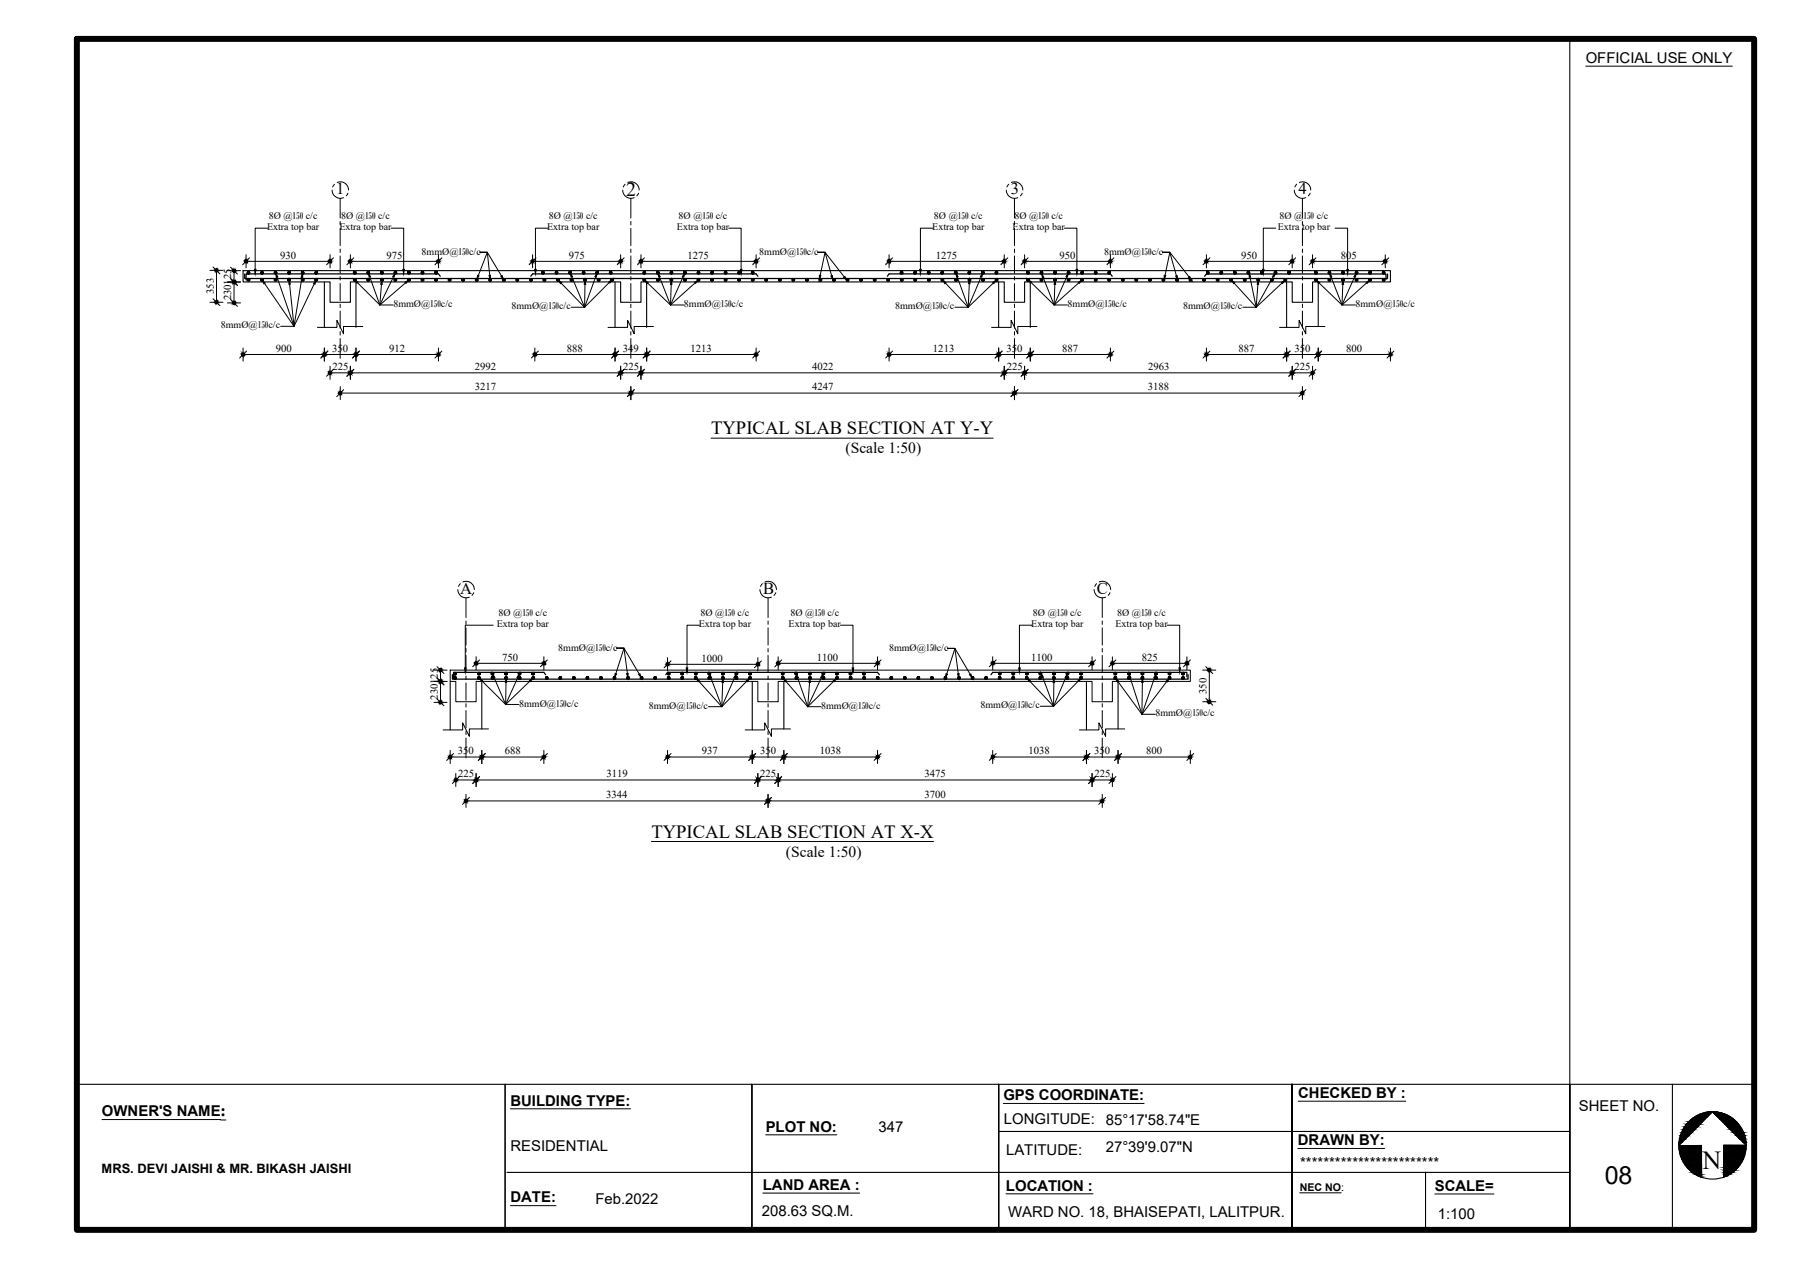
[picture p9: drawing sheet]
<svg xmlns="http://www.w3.org/2000/svg" width="420mm" height="297mm" viewBox="0 0 420 297" stroke-linecap="round" stroke-linejoin="round" font-family="sans-serif">
<defs><g id="words">
<text font-size="6.1" x="398.9" y="273.8">N</text>
<text font-size="5.9" x="376" y="277.2">08</text>
<text font-size="4.7" x="146.7" y="46">2</text>
<g font-size="4.4">
<text x="166.6" y="101.7">TYPICAL SLAB SECTION AT Y-Y</text>
<text x="152.6" y="196.2">TYPICAL SLAB SECTION AT X-X</text>
</g>
<g font-size="3.9">
<text x="78.8" y="45.5">1</text>
<text x="236.9" y="45.5">3</text>
<text x="304.3" y="45.5">4</text>
<text x="107.8" y="139.1">A</text>
<text x="178.8" y="139.1">B</text>
<text x="257" y="139.1">C</text>
</g>
<g font-size="3.6">
<text x="198.1" y="106.2">(Scale 1:50)</text>
<text x="184.2" y="200.7">(Scale 1:50)</text>
</g>
<g font-size="3.5">
<text x="371.6" y="14.8">OFFICIAL USE ONLY</text>
<text x="235.1" y="257.8">GPS COORDINATE:</text>
<text x="304.2" y="257.2">CHECKED BY :</text>
<text x="23.9" y="261.5">OWNER'S NAME:</text>
<text x="119.6" y="259">BUILDING TYPE:</text>
<text x="235.3" y="263.2">LONGITUDE:</text>
<text x="259.1" y="263.6">85°17'58.74&quot;E</text>
<text x="370" y="260.2">SHEET NO.</text>
<text x="119.6" y="269.7">RESIDENTIAL</text>
<text x="179.4" y="265.1">PLOT NO:</text>
<text x="205.8" y="265.1">347</text>
<text x="259.1" y="269.8">27°39'9.07&quot;N</text>
<text x="304.1" y="268.3">DRAWN BY:</text>
<text x="235.8" y="270.6">LATITUDE:</text>
<text x="304.7" y="273.7">************************</text>
<text x="119.6" y="281.7">DATE:</text>
<text x="178.8" y="278.8">LAND AREA :</text>
<text x="235.7" y="278.9">LOCATION :</text>
<text x="336.2" y="279">SCALE=</text>
<text x="139.5" y="282">Feb.2022</text>
<text x="178.5" y="284.9">208.63 SQ.M.</text>
<text x="236.3" y="285.1">WARD NO. 18, BHAISEPATI, LALITPUR.</text>
<text x="336.9" y="285.5">1:100</text>
</g>
<text font-size="3" x="23.8" y="274.8">MRS. DEVI JAISHI &amp; MR. BIKASH JAISHI</text>
<g font-size="2.5">
<text x="65.6" y="60.6">930</text>
<text x="90.6" y="60.6">975</text>
<text x="133.3" y="60.6">975</text>
<text x="161.1" y="60.6">1275</text>
<text x="219.3" y="60.6">1275</text>
<text x="248.3" y="60.6">950</text>
<text x="290.9" y="60.6">950</text>
<text x="314.2" y="60.6">805</text>
<text x="50.1" y="68.9" transform="rotate(-90 50.1 68.9)">353</text>
<text x="54.2" y="70.4" transform="rotate(-90 54.2 70.4)">230125</text>
<text x="64.6" y="82.4">900</text>
<text x="77.8" y="82.4">350</text>
<text x="91.2" y="82.4">912</text>
<text x="132.8" y="82.4">888</text>
<text x="145.9" y="82.4">349</text>
<text x="161.8" y="82.4">1213</text>
<text x="218.6" y="82.4">1213</text>
<text x="235.8" y="82.4">350</text>
<text x="248.9" y="82.4">887</text>
<text x="290.2" y="82.4">887</text>
<text x="303.3" y="82.4">350</text>
<text x="315.4" y="82.4">800</text>
<text x="77.9" y="86.7">225</text>
<text x="111.3" y="86.7">2992</text>
<text x="146" y="86.7">225</text>
<text x="190.3" y="86.7">4022</text>
<text x="235.9" y="86.7">225</text>
<text x="269" y="86.7">2963</text>
<text x="303.4" y="86.7">225</text>
<text x="111.3" y="91.4">3217</text>
<text x="190.3" y="91.4">4247</text>
<text x="269" y="91.4">3188</text>
<text x="117.6" y="154.7">750</text>
<text x="164.4" y="155">1000</text>
<text x="191.4" y="154.7">1100</text>
<text x="241.7" y="154.7">1100</text>
<text x="267.5" y="154.7">825</text>
<text x="102.6" y="163.9" transform="rotate(-90 102.6 163.9)">230125</text>
<text x="282.7" y="162.6" transform="rotate(-90 282.7 162.6)">350</text>
<text x="107.3" y="176.7">350</text>
<text x="118.3" y="176.7">688</text>
<text x="164.5" y="176.7">937</text>
<text x="178.1" y="176.7">350</text>
<text x="192.1" y="176.7">1038</text>
<text x="241" y="176.7">1038</text>
<text x="256.4" y="176.7">350</text>
<text x="268.6" y="176.7">800</text>
<text x="107.4" y="182.1">225</text>
<text x="142.1" y="182.1">3119</text>
<text x="178.2" y="182.1">225</text>
<text x="216.7" y="182.1">3475</text>
<text x="256.5" y="182.1">225</text>
<text x="142.1" y="187">3344</text>
<text x="216.6" y="187">3700</text>
<text x="304.6" y="278.9">NEC NO:</text>
</g>
<g font-size="2.3">
<text x="62.6" y="54">Extra top bar</text>
<text x="63" y="51.3">8Ø @150 c/c</text>
<text x="79.5" y="54">Extra top bar</text>
<text x="79.9" y="51.3">8Ø @150 c/c</text>
<text x="128.2" y="54">Extra top bar</text>
<text x="128.6" y="51.3">8Ø @150 c/c</text>
<text x="158.6" y="54">Extra top bar</text>
<text x="159" y="51.3">8Ø @150 c/c</text>
<text x="218.5" y="54">Extra top bar</text>
<text x="218.9" y="51.3">8Ø @150 c/c</text>
<text x="237.3" y="54">Extra top bar</text>
<text x="237.7" y="51.3">8Ø @150 c/c</text>
<text x="299.4" y="54">Extra top bar</text>
<text x="299.8" y="51.3">8Ø @150 c/c</text>
<text x="98.8" y="59.7">8mmØ@150c/c</text>
<text x="177.9" y="59.7">8mmØ@150c/c</text>
<text x="258.7" y="59.7">8mmØ@150c/c</text>
<text x="92.2" y="71.9">8mmØ@150c/c</text>
<text x="160.3" y="71.9">8mmØ@150c/c</text>
<text x="250.2" y="71.9">8mmØ@150c/c</text>
<text x="317.6" y="71.9">8mmØ@150c/c</text>
<text x="51.8" y="76.9">8mmØ@150c/c</text>
<text x="119.9" y="72.5">8mmØ@150c/c</text>
<text x="209.8" y="72.5">8mmØ@150c/c</text>
<text x="277.2" y="72.5">8mmØ@150c/c</text>
<text x="116.4" y="146.9">Extra top bar</text>
<text x="116.8" y="144.3">8Ø @150 c/c</text>
<text x="163.7" y="146.9">Extra top bar</text>
<text x="164.1" y="144.3">8Ø @150 c/c</text>
<text x="184.8" y="146.9">Extra top bar</text>
<text x="185.2" y="144.3">8Ø @150 c/c</text>
<text x="241.7" y="146.9">Extra top bar</text>
<text x="242.1" y="144.3">8Ø @150 c/c</text>
<text x="261.4" y="146.9">Extra top bar</text>
<text x="261.8" y="144.3">8Ø @150 c/c</text>
<text x="130.8" y="152.4">8mmØ@150c/c</text>
<text x="208.3" y="152.5">8mmØ@150c/c</text>
<text x="121.6" y="165.5">8mmØ@150c/c</text>
<text x="152" y="166">8mmØ@150c/c</text>
<text x="192.4" y="166">8mmØ@150c/c</text>
<text x="229.8" y="165.9">8mmØ@150c/c</text>
<text x="270.7" y="167.8">8mmØ@150c/c</text>
</g>
</g></defs>
<!-- layer: CL -->
<g fill="none" stroke="#000" stroke-width=".25">
<path d="M76 66v10.7M83.4 66v10.7M144.1 66v10.7M151.5 66v10.7M234 66v10.7M241.4 66v10.7M301.5 66v10.7M308.9 66v10.5M105.5 159.6v11.4M112.9 159.6v11.2M176.3 159.6v11.4M183.7 159.6v11.2"/>
<path d="M254.6 159.6v11.4M262 159.6v11.2"/>
</g>
<!-- layer: Section of Slab -->
<path d="M57 63.4h268.8v2.6h-18.2v4.8h-4.8v-4.8h-62.7v4.8h-4.8v-4.8h-85.1v4.8h-4.8v-4.8h-63.3v4.8h-4.8v-4.8h-20.3z" fill="none" stroke="#000" stroke-width=".25"/>
<!-- layer: 0.5mm -->
<path d="M85 76.5h-4.5v1.7l-1.5-3.2v1.7h-4.6M153.1 76.5h-4.5v1.7l-1.5-3.2v1.7h-4.6M243 76.5h-4.5v1.7l-1.6-3.2v1.7h-4.5M310.5 76.5h-4.5v1.7l-1.6-3.2v1.7h-4.6M114.5 170.8h-4.5v1.7l-1.6-3.2v1.7h-4.6M185.3 170.8h-4.5v1.7l-1.6-3.2v1.7h-4.6M263.6 170.8h-4.5v1.7l-1.6-3.2v1.7h-4.6" fill="none" stroke="#000" stroke-width=".23"/>
<!-- layer: BAR-BOT -->
<path d="M57.3 64.2v1h267.8v-1M103.2 64.7l-.5-.5h-45v1.3M124.4 64.7l.4-.5h52.4l.4 .5M207.9 64.7l.4-.5h51.9l.4 .5M282.3 64.7l.4-.5h42.1v1.3M106 158v1.1h172.4v-1.1M127.9 158.1l-.5-.6h-21.1v1.1M156 158.1l.4-.6h49.2l.5 .6M232.2 158.1l.4-.6h45.5v1.1" fill="none" stroke="#000" stroke-width=".3"/>
<!-- layer: Section of Slab -->
<g fill="#000" stroke="#000" stroke-width=".23">
<path d="M57.9 65.5l.1 .2 .2-.2zM58 65.7l.2-.2-.1 .3zM58.2 65.5l-.1 .3h.1z"/>
<path d="M58 63.8l.2 .1h-.3zM58 63.8l.2 .1-.1-.3zM58.1 63.6h.1v.3z"/>
<path d="M58.1 65.3l.1 .2v-.3zM58 65.4l.1-.1 .1 .2zM58 65.4l-.1 .1h.3z"/>
<path d="M58.2 65.5v.3h.2zM58.2 65.5l.3 .2-.1 .1zM58.2 65.5l.3 .2v-.2z"/>
<path d="M58.2 63.9v.3h-.1zM58 64.1l.1 .1 .1-.3zM57.9 63.9h.3l-.2 .2z"/>
<path d="M58.2 63.6h.2l-.2 .3zM58.4 63.6l-.2 .3 .3-.1zM58.2 63.9l.3-.1v.1z"/>
<path d="M58.2 65.5h.3v-.1zM58.4 65.3l.1 .1-.3 .1zM58.2 65.2v.3l.2-.2z"/>
<path d="M58.2 63.9h.3v.2zM58.2 63.9l.2 .3 .1-.1zM58.2 63.9l.2 .3h-.2z"/>
<path d="M61.1 65.5v.2l.3-.2zM61.1 65.7l.3-.2-.1 .3zM61.4 65.5l-.1 .3h.1z"/>
<path d="M61.1 63.8l.3 .1h-.3zM61.1 63.8l.3 .1-.1-.3zM61.3 63.6h.1v.3z"/>
<path d="M61.3 65.3l.1 .2v-.3zM61.1 65.4l.2-.1 .1 .2zM61.1 65.4v.1h.3z"/>
<path d="M61.4 65.5v.3h.2zM61.4 65.5l.3 .2-.1 .1zM61.4 65.5l.3 .2v-.2z"/>
<path d="M61.4 63.9v.3h-.1zM61.1 64.1l.2 .1 .1-.3zM61.1 63.9h.3l-.3 .2z"/>
<path d="M61.4 63.6h.2l-.2 .3zM61.6 63.6l-.2 .3 .3-.1zM61.4 63.9l.3-.1v.1z"/>
<path d="M61.4 65.5h.3v-.1zM61.6 65.3l.1 .1-.3 .1zM61.4 65.2v.3l.2-.2z"/>
<path d="M61.4 63.9h.3v.2zM61.4 63.9l.2 .3 .1-.1zM61.4 63.9l.2 .3h-.2z"/>
<path d="M64.3 65.5v.2l.3-.2zM64.3 65.7l.3-.2-.2 .3zM64.6 65.5l-.2 .3h.2z"/>
<path d="M64.3 63.8l.3 .1h-.3zM64.3 63.8l.3 .1-.2-.3zM64.4 63.6h.2v.3z"/>
<path d="M64.4 65.3l.2 .2v-.3zM64.3 65.4l.1-.1 .2 .2zM64.3 65.4v.1h.3z"/>
<path d="M64.6 65.5v.3h.1zM64.6 65.5l.2 .2-.1 .1zM64.6 65.5l.2 .2 .1-.2z"/>
<path d="M64.6 63.9v.3h-.2zM64.3 64.1l.1 .1 .2-.3zM64.3 63.9h.3l-.3 .2z"/>
<path d="M64.6 63.6h.1l-.1 .3zM64.7 63.6l-.1 .3 .2-.1zM64.6 63.9l.2-.1 .1 .1z"/>
<path d="M64.6 65.5h.3l-.1-.1zM64.7 65.3l.1 .1-.2 .1zM64.6 65.2v.3l.1-.2z"/>
<path d="M64.6 63.9h.3l-.1 .2zM64.6 63.9l.1 .3 .1-.1zM64.6 63.9l.1 .3h-.1z"/>
<path d="M67.5 65.5v.2l.3-.2zM67.5 65.7l.3-.2-.2 .3zM67.8 65.5l-.2 .3h.2z"/>
<path d="M67.5 63.8l.3 .1h-.3zM67.5 63.8l.3 .1-.2-.3zM67.6 63.6h.2v.3z"/>
<path d="M67.6 65.3l.2 .2v-.3zM67.5 65.4l.1-.1 .2 .2zM67.5 65.4v.1h.3z"/>
<path d="M67.8 65.5v.3h.1zM67.8 65.5l.2 .2-.1 .1zM67.8 65.5l.2 .2 .1-.2z"/>
<path d="M67.8 63.9v.3h-.2zM67.5 64.1l.1 .1 .2-.3zM67.5 63.9h.3l-.3 .2z"/>
<path d="M67.8 63.6h.1l-.1 .3zM67.9 63.6l-.1 .3 .2-.1zM67.8 63.9l.2-.1 .1 .1z"/>
<path d="M67.8 65.5h.3l-.1-.1zM67.9 65.3l.1 .1-.2 .1zM67.8 65.2v.3l.1-.2z"/>
<path d="M67.8 63.9h.3l-.1 .2zM67.8 63.9l.1 .3 .1-.1zM67.8 63.9l.1 .3h-.1z"/>
<path d="M70.6 65.5l.1 .2 .2-.2zM70.7 65.7l.2-.2-.1 .3zM70.9 65.5l-.1 .3h.1z"/>
<path d="M70.7 63.8l.2 .1h-.3zM70.7 63.8l.2 .1-.1-.3zM70.8 63.6h.1v.3z"/>
<path d="M70.8 65.3l.1 .2v-.3zM70.7 65.4l.1-.1 .1 .2zM70.7 65.4l-.1 .1h.3z"/>
<path d="M70.9 65.5v.3h.2zM70.9 65.5l.3 .2-.1 .1zM70.9 65.5l.3 .2v-.2z"/>
<path d="M70.9 63.9v.3h-.1zM70.7 64.1l.1 .1 .1-.3zM70.6 63.9h.3l-.2 .2z"/>
<path d="M70.9 63.6h.2l-.2 .3zM71.1 63.6l-.2 .3 .3-.1zM70.9 63.9l.3-.1v.1z"/>
<path d="M70.9 65.5h.3v-.1zM71.1 65.3l.1 .1-.3 .1zM70.9 65.2v.3l.2-.2z"/>
<path d="M70.9 63.9h.3v.2zM70.9 63.9l.2 .3 .1-.1zM70.9 63.9l.2 .3h-.2z"/>
<path d="M73.8 65.5v.2l.3-.2zM73.8 65.7l.3-.2-.1 .3zM74.1 65.5l-.1 .3h.1z"/>
<path d="M73.8 63.8l.3 .1h-.3zM73.8 63.8l.3 .1-.1-.3zM74 63.6h.1v.3z"/>
<path d="M74 65.3l.1 .2v-.3zM73.8 65.4l.2-.1 .1 .2zM73.8 65.4v.1h.3z"/>
<path d="M74.1 65.5v.3h.2zM74.1 65.5l.3 .2-.1 .1zM74.1 65.5l.3 .2v-.2z"/>
<path d="M74.1 63.9v.3h-.1zM73.8 64.1l.2 .1 .1-.3zM73.8 63.9h.3l-.3 .2z"/>
<path d="M74.1 63.6h.2l-.2 .3zM74.3 63.6l-.2 .3 .3-.1zM74.1 63.9l.3-.1v.1z"/>
<path d="M74.1 65.5h.3v-.1zM74.3 65.3l.1 .1-.3 .1zM74.1 65.2v.3l.2-.2z"/>
<path d="M74.1 63.9h.3v.2zM74.1 63.9l.2 .3 .1-.1zM74.1 63.9l.2 .3h-.2z"/>
<path d="M82.8 65.6l.1 .1 .2-.1zM82.9 65.7l.2-.1-.1 .2zM83.1 65.6l-.1 .2 .1 .1z"/>
<path d="M82.9 63.7l.2 .2h-.3zM83 63.6l-.1 .1 .2 .2zM83 63.6h.1v.3z"/>
<path d="M83 65.3l.1 .3v-.3zM82.9 65.4l.1-.1 .1 .3zM82.9 65.4l-.1 .2h.3z"/>
<path d="M83.1 65.6v.3l.2-.1zM83.1 65.6l.3 .1-.1 .1zM83.1 65.6l.3 .1v-.1z"/>
<path d="M83.1 63.9v.3l-.1-.1zM82.9 64l.1 .1 .1-.2zM82.8 63.9h.3l-.2 .1z"/>
<path d="M83.1 63.6h.2l-.2 .3zM83.3 63.6l-.2 .3 .3-.2zM83.1 63.9l.3-.2v.2z"/>
<path d="M83.1 65.6h.3v-.2zM83.3 65.3l.1 .1-.3 .2zM83.1 65.3v.3l.2-.3z"/>
<path d="M83.1 63.9h.3v.1zM83.1 63.9l.2 .2 .1-.1zM83.1 63.9l.2 .2-.2 .1z"/>
<path d="M86 65.6v.1l.3-.1zM86 65.7l.3-.1-.2 .2zM86.3 65.6l-.2 .2 .2 .1z"/>
<path d="M86 63.7l.3 .2h-.3zM86.1 63.6l-.1 .1 .3 .2zM86.1 63.6h.2v.3z"/>
<path d="M86.1 65.3l.2 .3v-.3zM86 65.4l.1-.1 .2 .3zM86 65.4v.2h.3z"/>
<path d="M86.3 65.6v.3l.1-.1zM86.3 65.6l.3 .1-.2 .1zM86.3 65.6l.3 .1v-.1z"/>
<path d="M86.3 63.9v.3l-.2-.1zM86 64l.1 .1 .2-.2zM86 63.9h.3l-.3 .1z"/>
<path d="M86.3 63.6h.1l-.1 .3zM86.4 63.6l-.1 .3 .3-.2zM86.3 63.9l.3-.2v.2z"/>
<path d="M86.3 65.6h.3v-.2zM86.4 65.3l.2 .1-.3 .2zM86.3 65.3v.3l.1-.3z"/>
<path d="M86.3 63.9h.3v.1zM86.3 63.9l.1 .2 .2-.1zM86.3 63.9l.1 .2-.1 .1z"/>
<path d="M89.2 65.6v.1l.3-.1zM89.2 65.7l.3-.1-.2 .2zM89.5 65.6l-.2 .2 .2 .1z"/>
<path d="M89.2 63.7l.3 .2h-.3zM89.3 63.6l-.1 .1 .3 .2zM89.3 63.6h.2v.3z"/>
<path d="M89.3 65.3l.2 .3v-.3zM89.2 65.4l.1-.1 .2 .3zM89.2 65.4v.2h.3z"/>
<path d="M89.5 65.6v.3l.1-.1zM89.5 65.6l.2 .1-.1 .1zM89.5 65.6l.2 .1 .1-.1z"/>
<path d="M89.5 63.9v.3l-.2-.1zM89.2 64l.1 .1 .2-.2zM89.2 63.9h.3l-.3 .1z"/>
<path d="M89.5 63.6h.1l-.1 .3zM89.6 63.6l-.1 .3 .2-.2zM89.5 63.9l.2-.2 .1 .2z"/>
<path d="M89.5 65.6h.3l-.1-.2zM89.6 65.3l.1 .1-.2 .2zM89.5 65.3v.3l.1-.3z"/>
<path d="M89.5 63.9h.3l-.1 .1zM89.5 63.9l.1 .2 .1-.1zM89.5 63.9l.1 .2-.1 .1z"/>
<path d="M92.4 65.6v.1l.2-.1zM92.4 65.7l.2-.1-.1 .2zM92.6 65.6l-.1 .2 .1 .1z"/>
<path d="M92.4 63.7l.2 .2h-.2zM92.5 63.6l-.1 .1 .2 .2zM92.5 63.6h.1v.3z"/>
<path d="M92.5 65.3l.1 .3v-.3zM92.4 65.4l.1-.1 .1 .3zM92.4 65.4v.2h.2z"/>
<path d="M92.6 65.6v.3l.2-.1zM92.6 65.6l.3 .1-.1 .1zM92.6 65.6l.3 .1v-.1z"/>
<path d="M92.6 63.9v.3l-.1-.1zM92.4 64l.1 .1 .1-.2zM92.4 63.9h.2l-.2 .1z"/>
<path d="M92.6 63.6h.2l-.2 .3zM92.8 63.6l-.2 .3 .3-.2zM92.6 63.9l.3-.2v.2z"/>
<path d="M92.6 65.6h.3v-.2zM92.8 65.3l.1 .1-.3 .2zM92.6 65.3v.3l.2-.3z"/>
<path d="M92.6 63.9h.3v.1zM92.6 63.9l.2 .2 .1-.1zM92.6 63.9l.2 .2-.2 .1z"/>
<path d="M95.5 65.6l.1 .1 .2-.1zM95.6 65.7l.2-.1-.1 .2zM95.8 65.6l-.1 .2 .1 .1z"/>
<path d="M95.6 63.7l.2 .2h-.3zM95.7 63.6l-.1 .1 .2 .2zM95.7 63.6h.1v.3z"/>
<path d="M95.7 65.3l.1 .3v-.3zM95.6 65.4l.1-.1 .1 .3zM95.6 65.4l-.1 .2h.3z"/>
<path d="M95.8 65.6v.3l.2-.1zM95.8 65.6l.3 .1-.1 .1zM95.8 65.6l.3 .1v-.1z"/>
<path d="M95.8 63.9v.3l-.1-.1zM95.6 64l.1 .1 .1-.2zM95.5 63.9h.3l-.2 .1z"/>
<path d="M95.8 63.6h.2l-.2 .3zM96 63.6l-.2 .3 .3-.2zM95.8 63.9l.3-.2v.2z"/>
<path d="M95.8 65.6h.3v-.2zM96 65.3l.1 .1-.3 .2zM95.8 65.3v.3l.2-.3z"/>
<path d="M95.8 63.9h.3v.1zM95.8 63.9l.2 .2 .1-.1zM95.8 63.9l.2 .2-.2 .1z"/>
<path d="M98.7 65.6v.1l.3-.1zM98.7 65.7l.3-.1-.2 .2zM99 65.6l-.2 .2 .2 .1z"/>
<path d="M98.7 63.7l.3 .2h-.3zM98.8 63.6l-.1 .1 .3 .2zM98.8 63.6h.2v.3z"/>
<path d="M98.8 65.3l.2 .3v-.3zM98.7 65.4l.1-.1 .2 .3zM98.7 65.4v.2h.3z"/>
<path d="M99 65.6v.3l.1-.1zM99 65.6l.3 .1-.2 .1zM99 65.6l.3 .1v-.1z"/>
<path d="M99 63.9v.3l-.2-.1zM98.7 64l.1 .1 .2-.2zM98.7 63.9h.3l-.3 .1z"/>
<path d="M99 63.6h.1l-.1 .3zM99.1 63.6l-.1 .3 .3-.2zM99 63.9l.3-.2v.2z"/>
<path d="M99 65.6h.3v-.2zM99.1 65.3l.2 .1-.3 .2zM99 65.3v.3l.1-.3z"/>
<path d="M99 63.9h.3v.1zM99 63.9l.1 .2 .2-.1zM99 63.9l.1 .2-.1 .1z"/>
<path d="M101.9 65.6v.1l.3-.1zM101.9 65.7l.3-.1-.2 .2zM102.2 65.6l-.2 .2 .2 .1z"/>
<path d="M101.9 63.7l.3 .2h-.3zM102 63.6l-.1 .1 .3 .2zM102 63.6h.2v.3z"/>
<path d="M102 65.3l.2 .3v-.3zM101.9 65.4l.1-.1 .2 .3zM101.9 65.4v.2h.3z"/>
<path d="M102.2 65.6v.3l.1-.1zM102.2 65.6l.2 .1-.1 .1zM102.2 65.6l.2 .1 .1-.1z"/>
<path d="M102.2 63.9v.3l-.2-.1zM101.9 64l.1 .1 .2-.2zM101.9 63.9h.3l-.3 .1z"/>
<path d="M102.2 63.6h.1l-.1 .3zM102.3 63.6l-.1 .3 .2-.2zM102.2 63.9l.2-.2 .1 .2z"/>
<path d="M102.2 65.6h.3l-.1-.2zM102.3 65.3l.1 .1-.2 .2zM102.2 65.3v.3l.1-.3z"/>
<path d="M102.2 63.9h.3l-.1 .1zM102.2 63.9l.1 .2 .1-.1zM102.2 63.9l.1 .2-.1 .1z"/>
<path d="M105.1 65.6v.1l.2-.1zM105.1 65.7l.2-.1-.1 .2zM105.3 65.6l-.1 .2 .1 .1z"/>
<path d="M105.2 65.3l.1 .3v-.3zM105.1 65.4l.1-.1 .1 .3zM105.1 65.4v.2h.2z"/>
<path d="M105.3 65.6v.3l.2-.1zM105.3 65.6l.3 .1-.1 .1zM105.3 65.6l.3 .1v-.1z"/>
<path d="M105.3 65.6h.3v-.2zM105.5 65.3l.1 .1-.3 .2zM105.3 65.3v.3l.2-.3z"/>
<path d="M108.2 65.6l.1 .1 .2-.1zM108.3 65.7l.2-.1-.1 .2zM108.5 65.6l-.1 .2 .1 .1z"/>
<path d="M108.4 65.3l.1 .3v-.3zM108.3 65.4l.1-.1 .1 .3zM108.3 65.4l-.1 .2h.3z"/>
<path d="M108.5 65.6v.3l.2-.1zM108.5 65.6l.3 .1-.1 .1zM108.5 65.6l.3 .1v-.1z"/>
<path d="M108.5 65.6h.3v-.2zM108.7 65.3l.1 .1-.3 .2zM108.5 65.3v.3l.2-.3z"/>
<path d="M111.4 65.6v.1l.3-.1zM111.4 65.7l.3-.1-.2 .2zM111.7 65.6l-.2 .2 .2 .1z"/>
<path d="M111.5 65.3l.2 .3v-.3zM111.4 65.4l.1-.1 .2 .3zM111.4 65.4v.2h.3z"/>
<path d="M111.7 65.6v.3l.1-.1zM111.7 65.6l.3 .1-.2 .1zM111.7 65.6l.3 .1v-.1z"/>
<path d="M111.7 65.6h.3v-.2zM111.8 65.3l.2 .1-.3 .2zM111.7 65.3v.3l.1-.3z"/>
<path d="M114.6 65.6v.1l.3-.1zM114.6 65.7l.3-.1-.2 .2zM114.9 65.6l-.2 .2 .2 .1z"/>
<path d="M114.7 65.3l.2 .3v-.3zM114.6 65.4l.1-.1 .2 .3zM114.6 65.4v.2h.3z"/>
<path d="M114.9 65.6v.3l.1-.1zM114.9 65.6l.2 .1-.1 .1zM114.9 65.6l.2 .1 .1-.1z"/>
<path d="M114.9 65.6h.3l-.1-.2zM115 65.3l.1 .1-.2 .2zM114.9 65.3v.3l.1-.3z"/>
<path d="M117.8 65.6v.1l.2-.1zM117.8 65.7l.2-.1-.1 .2zM118 65.6l-.1 .2 .1 .1z"/>
<path d="M117.9 65.3l.1 .3v-.3zM117.8 65.4l.1-.1 .1 .3zM117.8 65.4v.2h.2z"/>
<path d="M118 65.6v.3l.2-.1zM118 65.6l.3 .1-.1 .1zM118 65.6l.3 .1v-.1z"/>
<path d="M118 65.6h.3v-.2zM118.2 65.3l.1 .1-.3 .2zM118 65.3v.3l.2-.3z"/>
<path d="M120.9 65.6l.1 .1 .2-.1zM121 65.7l.2-.1-.1 .2zM121.2 65.6l-.1 .2 .1 .1z"/>
<path d="M121.1 65.3l.1 .3v-.3zM121 65.4l.1-.1 .1 .3zM121 65.4l-.1 .2h.3z"/>
<path d="M121.2 65.6v.3l.2-.1zM121.2 65.6l.3 .1-.1 .1zM121.2 65.6l.3 .1v-.1z"/>
<path d="M121.2 65.6h.3v-.2zM121.4 65.3l.1 .1-.3 .2zM121.2 65.3v.3l.2-.3z"/>
<path d="M124.1 65.6v.1l.3-.1zM124.1 65.7l.3-.1-.2 .2zM124.4 65.6l-.2 .2 .2 .1z"/>
<path d="M124.2 65.3l.2 .3v-.3zM124.1 65.4l.1-.1 .2 .3zM124.1 65.4v.2h.3z"/>
<path d="M124.4 65.6v.3l.1-.1zM124.4 65.6l.3 .1-.2 .1zM124.4 65.6l.3 .1v-.1z"/>
<path d="M124.4 65.6h.3v-.2zM124.5 65.3l.2 .1-.3 .2zM124.4 65.3v.3l.1-.3z"/>
<path d="M127 63.7l.2 .2h-.3zM127 63.7l.2 .2-.1-.3zM127.1 63.6h.1v.3z"/>
<path d="M127.2 63.9v.3l-.1-.1zM127 64l.1 .1 .1-.2zM126.9 63.9h.3l-.2 .1z"/>
<path d="M127.2 63.6h.2l-.2 .3zM127.4 63.6l-.2 .3 .3-.2zM127.2 63.9l.3-.2v.2z"/>
<path d="M127.3 65.6v.1l.3-.1zM127.3 65.7l.3-.1-.2 .2zM127.6 65.6l-.2 .2 .2 .1z"/>
<path d="M127.2 63.9h.3v.1zM127.2 63.9l.2 .2 .1-.1zM127.2 63.9l.2 .2-.2 .1z"/>
<path d="M127.4 65.3l.2 .3v-.3zM127.3 65.4l.1-.1 .2 .3zM127.3 65.4v.2h.3z"/>
<path d="M127.6 65.6v.3l.1-.1zM127.6 65.6l.2 .1-.1 .1zM127.6 65.6l.2 .1 .1-.1z"/>
<path d="M127.6 65.6h.3l-.1-.2zM127.7 65.3l.1 .1-.2 .2zM127.6 65.3v.3l.1-.3z"/>
<path d="M130.2 63.7l.2 .2h-.3zM130.3 63.6l-.1 .1 .2 .2zM130.3 63.6h.1v.3z"/>
<path d="M130.4 63.9v.3l-.1-.1zM130.2 64l.1 .1 .1-.2zM130.1 63.9h.3l-.2 .1z"/>
<path d="M130.4 63.6h.2l-.2 .3zM130.6 63.6l-.2 .3 .3-.2zM130.4 63.9l.3-.2v.2z"/>
<path d="M130.5 65.6v.1l.2-.1zM130.5 65.7l.2-.1-.1 .2zM130.7 65.6l-.1 .2 .1 .1z"/>
<path d="M130.4 63.9h.3v.1zM130.4 63.9l.2 .2 .1-.1zM130.4 63.9l.2 .2-.2 .1z"/>
<path d="M130.6 65.3l.1 .3v-.3zM130.6 65.3l.1 .3-.2-.2zM130.5 65.4v.2h.2z"/>
<path d="M130.7 65.6v.3l.2-.1zM130.7 65.6l.3 .1-.1 .1zM130.7 65.6l.3 .1v-.1z"/>
<path d="M130.7 65.6h.3v-.2zM130.9 65.3l.1 .1-.3 .2zM130.7 65.3v.3l.2-.3z"/>
<path d="M133.3 63.7l.3 .2h-.3zM133.4 63.6l-.1 .1 .3 .2zM133.4 63.6h.2v.3z"/>
<path d="M133.6 63.9v.3l-.2-.1zM133.3 64l.1 .1 .2-.2zM133.3 63.9h.3l-.3 .1z"/>
<path d="M133.6 63.6h.1l-.1 .3zM133.7 63.6l-.1 .3 .2-.2zM133.6 63.9l.2-.2 .1 .2z"/>
<path d="M133.6 65.6l.1 .1 .2-.1zM133.7 65.7l.2-.1-.1 .2zM133.9 65.6l-.1 .2 .1 .1z"/>
<path d="M133.6 63.9h.3l-.1 .1zM133.6 63.9l.1 .2 .1-.1zM133.6 63.9l.1 .2-.1 .1z"/>
<path d="M133.8 65.3l.1 .3v-.3zM133.8 65.3l.1 .3-.2-.2zM133.7 65.4l-.1 .2h.3z"/>
<path d="M133.9 65.6v.3l.2-.1zM133.9 65.6l.3 .1-.1 .1zM133.9 65.6l.3 .1v-.1z"/>
<path d="M133.9 65.6h.3v-.2zM134.1 65.3l.1 .1-.3 .2zM133.9 65.3v.3l.2-.3z"/>
<path d="M136.5 63.7l.3 .2h-.3zM136.6 63.6l-.1 .1 .3 .2zM136.6 63.6h.2v.3z"/>
<path d="M136.8 63.9v.3l-.2-.1zM136.5 64l.1 .1 .2-.2zM136.5 63.9h.3l-.3 .1z"/>
<path d="M136.8 63.6h.1l-.1 .3zM136.9 63.6l-.1 .3 .2-.2zM136.8 63.9l.2-.2 .1 .2z"/>
<path d="M136.8 65.6v.1l.3-.1zM136.8 65.7l.3-.1-.2 .2zM137.1 65.6l-.2 .2 .2 .1z"/>
<path d="M136.8 63.9h.3l-.1 .1zM136.8 63.9l.1 .2 .1-.1zM136.8 63.9l.1 .2-.1 .1z"/>
<path d="M136.9 65.3l.2 .3v-.3zM136.9 65.3l.2 .3-.3-.2zM136.8 65.4v.2h.3z"/>
<path d="M137.1 65.6v.3l.1-.1zM137.1 65.6l.3 .1-.2 .1zM137.1 65.6l.3 .1v-.1z"/>
<path d="M137.1 65.6h.3v-.2zM137.2 65.3l.2 .1-.3 .2zM137.1 65.3v.3l.1-.3z"/>
<path d="M139.7 63.7l.2 .2h-.3zM139.8 63.6l-.1 .1 .2 .2zM139.8 63.6h.1v.3z"/>
<path d="M139.9 63.9v.3l-.1-.1zM139.7 64l.1 .1 .1-.2zM139.6 63.9h.3l-.2 .1z"/>
<path d="M139.9 63.6h.2l-.2 .3zM140.1 63.6l-.2 .3 .3-.2zM139.9 63.9l.3-.2v.2z"/>
<path d="M140 65.6v.1l.3-.1zM140 65.7l.3-.1-.2 .2zM140.3 65.6l-.2 .2 .2 .1z"/>
<path d="M139.9 63.9h.3v.1zM139.9 63.9l.2 .2 .1-.1zM139.9 63.9l.2 .2-.2 .1z"/>
<path d="M140.1 65.3l.2 .3v-.3zM140.1 65.3l.2 .3-.3-.2zM140 65.4v.2h.3z"/>
<path d="M140.3 65.6v.3l.1-.1zM140.3 65.6l.2 .1-.1 .1zM140.3 65.6l.2 .1 .1-.1z"/>
<path d="M140.3 65.6h.3l-.1-.2zM140.4 65.3l.1 .1-.2 .2zM140.3 65.3v.3l.1-.3z"/>
<path d="M142.9 63.7l.2 .2h-.3zM143 63.6l-.1 .1 .2 .2zM143 63.6h.1v.3z"/>
<path d="M143.1 63.9v.3l-.1-.1zM142.9 64l.1 .1 .1-.2zM142.8 63.9h.3l-.2 .1z"/>
<path d="M143.1 63.6h.2l-.2 .3zM143.3 63.6l-.2 .3 .3-.2zM143.1 63.9l.3-.2v.2z"/>
<path d="M143.2 65.6v.1l.2-.1zM143.2 65.7l.2-.1-.1 .2zM143.4 65.6l-.1 .2 .1 .1z"/>
<path d="M143.1 63.9h.3v.1zM143.1 63.9l.2 .2 .1-.1zM143.1 63.9l.2 .2-.2 .1z"/>
<path d="M143.3 65.3l.1 .3v-.3zM143.3 65.3l.1 .3-.2-.2zM143.2 65.4v.2h.2z"/>
<path d="M143.4 65.6v.3l.2-.1zM143.4 65.6l.3 .1-.1 .1zM143.4 65.6l.3 .1v-.1z"/>
<path d="M143.4 65.6h.3v-.2zM143.6 65.3l.1 .1-.3 .2zM143.4 65.3v.3l.2-.3z"/>
<path d="M150.7 65.6v.1l.3-.1zM150.7 65.7l.3-.1-.2 .2zM151 65.6l-.2 .2 .2 .1z"/>
<path d="M150.7 63.7l.3 .2h-.3zM150.7 63.7l.3 .2-.2-.3zM150.8 63.6h.2v.3z"/>
<path d="M150.8 65.3l.2 .3v-.3zM150.7 65.4l.1-.1 .2 .3zM150.7 65.4v.2h.3z"/>
<path d="M151 65.6v.3l.1-.1zM151 65.6l.2 .1-.1 .1zM151 65.6l.2 .1 .1-.1z"/>
<path d="M151 63.9v.3l-.2-.1zM150.7 64l.1 .1 .2-.2zM150.7 63.9h.3l-.3 .1z"/>
<path d="M151 63.6h.1l-.1 .3zM151.1 63.6l-.1 .3 .2-.2zM151 63.9l.2-.2 .1 .2z"/>
<path d="M151 65.6h.3l-.1-.2zM151.1 65.3l.1 .1-.2 .2zM151 65.3v.3l.1-.3z"/>
<path d="M151 63.9h.3l-.1 .1zM151 63.9l.1 .2 .1-.1zM151 63.9l.1 .2-.1 .1z"/>
<path d="M153.9 65.6v.1l.3-.1zM153.9 65.7l.3-.1-.2 .2zM154.2 65.6l-.2 .2 .2 .1z"/>
<path d="M153.9 63.7l.3 .2h-.3zM153.9 63.7l.3 .2-.2-.3zM154 63.6h.2v.3z"/>
<path d="M154 65.3l.2 .3v-.3zM153.9 65.4l.1-.1 .2 .3zM153.9 65.4v.2h.3z"/>
<path d="M154.2 65.6v.3l.1-.1zM154.2 65.6l.2 .1-.1 .1zM154.2 65.6l.2 .1 .1-.1z"/>
<path d="M154.2 63.9v.3l-.2-.1zM153.9 64l.1 .1 .2-.2zM153.9 63.9h.3l-.3 .1z"/>
<path d="M154.2 63.6h.1l-.1 .3zM154.3 63.6l-.1 .3 .2-.2zM154.2 63.9l.2-.2 .1 .2z"/>
<path d="M154.2 65.6h.3l-.1-.2zM154.3 65.3l.1 .1-.2 .2zM154.2 65.3v.3l.1-.3z"/>
<path d="M154.2 63.9h.3l-.1 .1zM154.2 63.9l.1 .2 .1-.1zM154.2 63.9l.1 .2-.1 .1z"/>
<path d="M157 65.6l.1 .1 .2-.1zM157.1 65.7l.2-.1-.1 .2zM157.3 65.6l-.1 .2 .1 .1z"/>
<path d="M157.1 63.7l.2 .2h-.3zM157.1 63.7l.2 .2-.1-.3zM157.2 63.6h.1v.3z"/>
<path d="M157.2 65.3l.1 .3v-.3zM157.1 65.4l.1-.1 .1 .3zM157.1 65.4l-.1 .2h.3z"/>
<path d="M157.3 65.6v.3l.2-.1zM157.3 65.6l.3 .1-.1 .1zM157.3 65.6l.3 .1v-.1z"/>
<path d="M157.3 63.9v.3l-.1-.1zM157.1 64l.1 .1 .1-.2zM157 63.9h.3l-.2 .1z"/>
<path d="M157.3 63.6h.2l-.2 .3zM157.5 63.6l-.2 .3 .3-.2zM157.3 63.9l.3-.2v.2z"/>
<path d="M157.3 65.6h.3v-.2zM157.5 65.3l.1 .1-.3 .2zM157.3 65.3v.3l.2-.3z"/>
<path d="M157.3 63.9h.3v.1zM157.3 63.9l.2 .2 .1-.1zM157.3 63.9l.2 .2-.2 .1z"/>
<path d="M160.2 65.6l.1 .1 .2-.1zM160.3 65.7l.2-.1-.1 .2zM160.5 65.6l-.1 .2 .1 .1z"/>
<path d="M160.3 63.7l.2 .2h-.3zM160.3 63.7l.2 .2-.1-.3zM160.4 63.6h.1v.3z"/>
<path d="M160.4 65.3l.1 .3v-.3zM160.3 65.4l.1-.1 .1 .3zM160.3 65.4l-.1 .2h.3z"/>
<path d="M160.5 65.6v.3l.2-.1zM160.5 65.6l.3 .1-.1 .1zM160.5 65.6l.3 .1v-.1z"/>
<path d="M160.5 63.9v.3l-.1-.1zM160.3 64l.1 .1 .1-.2zM160.2 63.9h.3l-.2 .1z"/>
<path d="M160.5 63.6h.2l-.2 .3zM160.7 63.6l-.2 .3 .3-.2zM160.5 63.9l.3-.2v.2z"/>
<path d="M160.5 65.6h.3v-.2zM160.7 65.3l.1 .1-.3 .2zM160.5 65.3v.3l.2-.3z"/>
<path d="M160.5 63.9h.3v.1zM160.5 63.9l.2 .2 .1-.1zM160.5 63.9l.2 .2-.2 .1z"/>
<path d="M163.4 65.6v.1l.3-.1zM163.4 65.7l.3-.1-.2 .2zM163.7 65.6l-.2 .2 .2 .1z"/>
<path d="M163.4 63.7l.3 .2h-.3zM163.4 63.7l.3 .2-.2-.3zM163.5 63.6h.2v.3z"/>
<path d="M163.5 65.3l.2 .3v-.3zM163.4 65.4l.1-.1 .2 .3zM163.4 65.4v.2h.3z"/>
<path d="M163.7 65.6v.3l.1-.1zM163.7 65.6l.2 .1-.1 .1zM163.7 65.6l.2 .1 .1-.1z"/>
<path d="M163.7 63.9v.3l-.2-.1zM163.4 64l.1 .1 .2-.2zM163.4 63.9h.3l-.3 .1z"/>
<path d="M163.7 63.6h.1l-.1 .3zM163.8 63.6l-.1 .3 .2-.2zM163.7 63.9l.2-.2 .1 .2z"/>
<path d="M163.7 65.6h.3l-.1-.2zM163.8 65.3l.1 .1-.2 .2zM163.7 65.3v.3l.1-.3z"/>
<path d="M163.7 63.9h.3l-.1 .1zM163.7 63.9l.1 .2 .1-.1zM163.7 63.9l.1 .2-.1 .1z"/>
<path d="M166.6 65.6v.1l.3-.1zM166.6 65.7l.3-.1-.2 .2zM166.9 65.6l-.2 .2 .2 .1z"/>
<path d="M166.6 63.7l.3 .2h-.3zM166.6 63.7l.3 .2-.2-.3zM166.7 63.6h.2v.3z"/>
<path d="M166.7 65.3l.2 .3v-.3zM166.6 65.4l.1-.1 .2 .3zM166.6 65.4v.2h.3z"/>
<path d="M166.9 65.6v.3l.1-.1zM166.9 65.6l.2 .1-.1 .1zM166.9 65.6l.2 .1 .1-.1z"/>
<path d="M166.9 63.9v.3l-.2-.1zM166.6 64l.1 .1 .2-.2zM166.6 63.9h.3l-.3 .1z"/>
<path d="M166.9 63.6h.1l-.1 .3zM167 63.6l-.1 .3 .2-.2zM166.9 63.9l.2-.2 .1 .2z"/>
<path d="M166.9 65.6h.3l-.1-.2zM167 65.3l.1 .1-.2 .2zM166.9 65.3v.3l.1-.3z"/>
<path d="M166.9 63.9h.3l-.1 .1zM166.9 63.9l.1 .2 .1-.1zM166.9 63.9l.1 .2-.1 .1z"/>
<path d="M169.7 65.6l.1 .1 .2-.1zM169.8 65.7l.2-.1-.1 .2zM170 65.6l-.1 .2 .1 .1z"/>
<path d="M169.8 63.7l.2 .2h-.3zM169.8 63.7l.2 .2-.1-.3zM169.9 63.6h.1v.3z"/>
<path d="M169.9 65.3l.1 .3v-.3zM169.8 65.4l.1-.1 .1 .3zM169.8 65.4l-.1 .2h.3z"/>
<path d="M170 65.6v.3l.2-.1zM170 65.6l.3 .1-.1 .1zM170 65.6l.3 .1v-.1z"/>
<path d="M170 63.9v.3l-.1-.1zM169.8 64l.1 .1 .1-.2zM169.7 63.9h.3l-.2 .1z"/>
<path d="M170 63.6h.2l-.2 .3zM170.2 63.6l-.2 .3 .3-.2zM170 63.9l.3-.2v.2z"/>
<path d="M170 65.6h.3v-.2zM170.2 65.3l.1 .1-.3 .2zM170 65.3v.3l.2-.3z"/>
<path d="M170 63.9h.3v.1zM170 63.9l.2 .2 .1-.1zM170 63.9l.2 .2-.2 .1z"/>
<path d="M172.9 65.6l.1 .1 .2-.1zM173 65.7l.2-.1-.1 .2zM173.2 65.6l-.1 .2 .1 .1z"/>
<path d="M173 63.7l.2 .2h-.3zM173 63.7l.2 .2-.1-.3zM173.1 63.6h.1v.3z"/>
<path d="M173.1 65.3l.1 .3v-.3zM173 65.4l.1-.1 .1 .3zM173 65.4l-.1 .2h.3z"/>
<path d="M173.2 65.6v.3l.2-.1zM173.2 65.6l.3 .1-.1 .1zM173.2 65.6l.3 .1v-.1z"/>
<path d="M173.2 63.9v.3l-.1-.1zM173 64l.1 .1 .1-.2zM172.9 63.9h.3l-.2 .1z"/>
<path d="M173.2 63.6h.2l-.2 .3zM173.4 63.6l-.2 .3 .3-.2zM173.2 63.9l.3-.2v.2z"/>
<path d="M173.2 65.6h.3v-.2zM173.4 65.3l.1 .1-.3 .2zM173.2 65.3v.3l.2-.3z"/>
<path d="M173.2 63.9h.3v.1zM173.2 63.9l.2 .2 .1-.1zM173.2 63.9l.2 .2-.2 .1z"/>
<path d="M176.1 65.6v.1l.3-.1zM176.1 65.7l.3-.1-.2 .2zM176.4 65.6l-.2 .2 .2 .1z"/>
<path d="M176.1 63.7l.3 .2h-.3zM176.1 63.7l.3 .2-.2-.3zM176.2 63.6h.2v.3z"/>
<path d="M176.2 65.3l.2 .3v-.3zM176.1 65.4l.1-.1 .2 .3zM176.1 65.4v.2h.3z"/>
<path d="M176.4 65.6v.3l.1-.1zM176.4 65.6l.2 .1-.1 .1zM176.4 65.6l.2 .1 .1-.1z"/>
<path d="M176.4 63.9v.3l-.2-.1zM176.1 64l.1 .1 .2-.2zM176.1 63.9h.3l-.3 .1z"/>
<path d="M176.4 63.6h.1l-.1 .3zM176.5 63.6l-.1 .3 .2-.2zM176.4 63.9l.2-.2 .1 .2z"/>
<path d="M176.4 65.6h.3l-.1-.2zM176.5 65.3l.1 .1-.2 .2zM176.4 65.3v.3l.1-.3z"/>
<path d="M176.4 63.9h.3l-.1 .1zM176.4 63.9l.1 .2 .1-.1zM176.4 63.9l.1 .2-.1 .1z"/>
<path d="M179.3 65.6v.1l.3-.1zM179.3 65.7l.3-.1-.2 .2zM179.6 65.6l-.2 .2 .2 .1z"/>
<path d="M179.4 65.3l.2 .3v-.3zM179.3 65.4l.1-.1 .2 .3zM179.3 65.4v.2h.3z"/>
<path d="M179.6 65.6v.3l.1-.1zM179.6 65.6l.2 .1-.1 .1zM179.6 65.6l.2 .1 .1-.1z"/>
<path d="M179.6 65.6h.3l-.1-.2zM179.7 65.3l.1 .1-.2 .2zM179.6 65.3v.3l.1-.3z"/>
<path d="M182.4 65.6l.1 .1 .2-.1zM182.5 65.7l.2-.1-.1 .2zM182.7 65.6l-.1 .2 .1 .1z"/>
<path d="M182.6 65.3l.1 .3v-.3zM182.5 65.4l.1-.1 .1 .3zM182.5 65.4l-.1 .2h.3z"/>
<path d="M182.7 65.6v.3l.2-.1zM182.7 65.6l.3 .1-.1 .1zM182.7 65.6l.3 .1v-.1z"/>
<path d="M182.7 65.6h.3v-.2zM182.9 65.3l.1 .1-.3 .2zM182.7 65.3v.3l.2-.3z"/>
<path d="M185.6 65.6l.1 .1 .2-.1zM185.7 65.7l.2-.1-.1 .2zM185.9 65.6l-.1 .2 .1 .1z"/>
<path d="M185.8 65.3l.1 .3v-.3zM185.7 65.4l.1-.1 .1 .3zM185.7 65.4l-.1 .2h.3z"/>
<path d="M185.9 65.6v.3l.2-.1zM185.9 65.6l.3 .1-.1 .1zM185.9 65.6l.3 .1v-.1z"/>
<path d="M185.9 65.6h.3v-.2zM186.1 65.3l.1 .1-.3 .2zM185.9 65.3v.3l.2-.3z"/>
<path d="M188.8 65.6v.1l.3-.1zM188.8 65.7l.3-.1-.2 .2zM189.1 65.6l-.2 .2 .2 .1z"/>
<path d="M188.9 65.3l.2 .3v-.3zM188.8 65.4l.1-.1 .2 .3zM188.8 65.4v.2h.3z"/>
<path d="M189.1 65.6v.3l.1-.1zM189.1 65.6l.2 .1-.1 .1zM189.1 65.6l.2 .1 .1-.1z"/>
<path d="M189.1 65.6h.3l-.1-.2zM189.2 65.3l.1 .1-.2 .2zM189.1 65.3v.3l.1-.3z"/>
<path d="M192 65.6v.1l.3-.1zM192 65.7l.3-.1-.2 .2zM192.3 65.6l-.2 .2 .2 .1z"/>
<path d="M192.1 65.3l.2 .3v-.3zM192.1 65.3l.2 .3-.3-.2zM192 65.4v.2h.3z"/>
<path d="M192.3 65.6v.3l.1-.1zM192.3 65.6l.2 .1-.1 .1zM192.3 65.6l.2 .1 .1-.1z"/>
<path d="M192.3 65.6h.3l-.1-.2zM192.4 65.3l.1 .1-.2 .2zM192.3 65.3v.3l.1-.3z"/>
<path d="M195.1 65.6l.1 .1 .2-.1zM195.2 65.7l.2-.1-.1 .2zM195.4 65.6l-.1 .2 .1 .1z"/>
<path d="M195.3 65.3l.1 .3v-.3zM195.3 65.3l.1 .3-.2-.2zM195.2 65.4l-.1 .2h.3z"/>
<path d="M195.4 65.6v.3l.2-.1zM195.4 65.6l.3 .1-.1 .1zM195.4 65.6l.3 .1v-.1z"/>
<path d="M195.4 65.6h.3v-.2zM195.6 65.3l.1 .1-.3 .2zM195.4 65.3v.3l.2-.3z"/>
<path d="M198.3 65.6l.1 .1 .2-.1zM198.4 65.7l.2-.1-.1 .2zM198.6 65.6l-.1 .2 .1 .1z"/>
<path d="M198.5 65.3l.1 .3v-.3zM198.5 65.3l.1 .3-.2-.2zM198.4 65.4l-.1 .2h.3z"/>
<path d="M198.6 65.6v.3l.2-.1zM198.6 65.6l.3 .1-.1 .1zM198.6 65.6l.3 .1v-.1z"/>
<path d="M198.6 65.6h.3v-.2zM198.8 65.3l.1 .1-.3 .2zM198.6 65.3v.3l.2-.3z"/>
<path d="M201.5 65.6v.1l.3-.1zM201.5 65.7l.3-.1-.2 .2zM201.8 65.6l-.2 .2 .2 .1z"/>
<path d="M201.6 65.3l.2 .3v-.3zM201.6 65.3l.2 .3-.3-.2zM201.5 65.4v.2h.3z"/>
<path d="M201.8 65.6v.3l.1-.1zM201.8 65.6l.2 .1-.1 .1zM201.8 65.6l.2 .1 .1-.1z"/>
<path d="M201.8 65.6h.3l-.1-.2zM201.9 65.3l.1 .1-.2 .2zM201.8 65.3v.3l.1-.3z"/>
<path d="M204.7 65.6v.1l.3-.1zM204.7 65.7l.3-.1-.2 .2zM205 65.6l-.2 .2 .2 .1z"/>
<path d="M204.8 65.3l.2 .3v-.3zM204.8 65.3l.2 .3-.3-.2zM204.7 65.4v.2h.3z"/>
<path d="M205 65.6v.3l.1-.1zM205 65.6l.2 .1-.1 .1zM205 65.6l.2 .1 .1-.1z"/>
<path d="M205 65.6h.3l-.1-.2zM205.1 65.3l.1 .1-.2 .2zM205 65.3v.3l.1-.3z"/>
<path d="M207.8 65.6l.1 .1 .2-.1zM207.9 65.7l.2-.1-.1 .2zM208.1 65.6l-.1 .2 .1 .1z"/>
<path d="M208 65.3l.1 .3v-.3zM208 65.3l.1 .3-.2-.2zM207.9 65.4l-.1 .2h.3z"/>
<path d="M208.1 65.6v.3l.2-.1zM208.1 65.6l.3 .1-.1 .1zM208.1 65.6l.3 .1v-.1z"/>
<path d="M208.1 65.6h.3v-.2zM208.3 65.3l.1 .1-.3 .2zM208.1 65.3v.3l.2-.3z"/>
<path d="M211 63.7l.3 .2h-.3zM211 63.7l.3 .2-.2-.3zM211.1 63.6h.2v.3z"/>
<path d="M211 65.6l.1 .1 .2-.1zM211.1 65.7l.2-.1-.1 .2zM211.3 65.6l-.1 .2 .1 .1z"/>
<path d="M211.3 63.9v.3l-.2-.1zM211 64l.1 .1 .2-.2zM211 63.9h.3l-.3 .1z"/>
<path d="M211.3 63.6h.1l-.1 .3zM211.4 63.6l-.1 .3 .2-.2zM211.3 63.9l.2-.2 .1 .2z"/>
<path d="M211.2 65.3l.1 .3v-.3zM211.2 65.3l.1 .3-.2-.2zM211.1 65.4l-.1 .2h.3z"/>
<path d="M211.3 65.6v.3l.2-.1zM211.3 65.6l.3 .1-.1 .1zM211.3 65.6l.3 .1v-.1z"/>
<path d="M211.3 63.9h.3l-.1 .1zM211.3 63.9l.1 .2 .1-.1zM211.3 63.9l.1 .2-.1 .1z"/>
<path d="M211.3 65.6h.3v-.2zM211.5 65.3l.1 .1-.3 .2zM211.3 65.3v.3l.2-.3z"/>
<path d="M214.2 63.7l.2 .2h-.3zM214.2 63.7l.2 .2-.1-.3zM214.3 63.6h.1v.3z"/>
<path d="M214.2 65.6v.1l.3-.1zM214.2 65.7l.3-.1-.2 .2zM214.5 65.6l-.2 .2 .2 .1z"/>
<path d="M214.4 63.9v.3l-.1-.1zM214.2 64l.1 .1 .1-.2zM214.1 63.9h.3l-.2 .1z"/>
<path d="M214.4 63.6h.2l-.2 .3zM214.6 63.6l-.2 .3 .3-.2zM214.4 63.9l.3-.2v.2z"/>
<path d="M214.3 65.3l.2 .3v-.3zM214.3 65.3l.2 .3-.3-.2zM214.2 65.4v.2h.3z"/>
<path d="M214.5 65.6v.3l.1-.1zM214.5 65.6l.2 .1-.1 .1zM214.5 65.6l.2 .1 .1-.1z"/>
<path d="M214.4 63.9h.3v.1zM214.4 63.9l.2 .2 .1-.1zM214.4 63.9l.2 .2-.2 .1z"/>
<path d="M214.5 65.6h.3l-.1-.2zM214.6 65.3l.1 .1-.2 .2zM214.5 65.3v.3l.1-.3z"/>
<path d="M217.4 63.7l.2 .2h-.3zM217.4 63.7l.2 .2-.1-.3zM217.5 63.6h.1v.3z"/>
<path d="M217.4 65.6v.1l.3-.1zM217.4 65.7l.3-.1-.2 .2zM217.7 65.6l-.2 .2 .2 .1z"/>
<path d="M217.6 63.9v.3l-.1-.1zM217.4 64l.1 .1 .1-.2zM217.3 63.9h.3l-.2 .1z"/>
<path d="M217.6 63.6h.2l-.2 .3zM217.8 63.6l-.2 .3 .3-.2zM217.6 63.9l.3-.2v.2z"/>
<path d="M217.5 65.3l.2 .3v-.3zM217.5 65.3l.2 .3-.3-.2zM217.4 65.4v.2h.3z"/>
<path d="M217.7 65.6v.3l.1-.1zM217.7 65.6l.2 .1-.1 .1zM217.7 65.6l.2 .1 .1-.1z"/>
<path d="M217.6 63.9h.3v.1zM217.6 63.9l.2 .2 .1-.1zM217.6 63.9l.2 .2-.2 .1z"/>
<path d="M217.7 65.6h.3l-.1-.2zM217.8 65.3l.1 .1-.2 .2zM217.7 65.3v.3l.1-.3z"/>
<path d="M220.5 63.7l.3 .2h-.3zM220.5 63.7l.3 .2-.2-.3zM220.6 63.6h.2v.3z"/>
<path d="M220.5 65.6l.1 .1 .2-.1zM220.6 65.7l.2-.1-.1 .2zM220.8 65.6l-.1 .2 .1 .1z"/>
<path d="M220.8 63.9v.3l-.2-.1zM220.5 64l.1 .1 .2-.2zM220.5 63.9h.3l-.3 .1z"/>
<path d="M220.8 63.6h.1l-.1 .3zM220.9 63.6l-.1 .3 .3-.2zM220.8 63.9l.3-.2v.2z"/>
<path d="M220.7 65.3l.1 .3v-.3zM220.7 65.3l.1 .3-.2-.2zM220.6 65.4l-.1 .2h.3z"/>
<path d="M220.8 65.6v.3l.2-.1zM220.8 65.6l.3 .1-.1 .1zM220.8 65.6l.3 .1v-.1z"/>
<path d="M220.8 63.9h.3v.1zM220.8 63.9l.1 .2 .2-.1zM220.8 63.9l.1 .2-.1 .1z"/>
<path d="M220.8 65.6h.3v-.2zM221 65.3l.1 .1-.3 .2zM220.8 65.3v.3l.2-.3z"/>
<path d="M223.7 63.7l.3 .2h-.3zM223.7 63.7l.3 .2-.2-.3zM223.8 63.6h.2v.3z"/>
<path d="M223.7 65.6l.1 .1 .2-.1zM223.8 65.7l.2-.1-.1 .2zM224 65.6l-.1 .2 .1 .1z"/>
<path d="M224 63.9v.3l-.2-.1zM223.7 64l.1 .1 .2-.2zM223.7 63.9h.3l-.3 .1z"/>
<path d="M224 63.6h.1l-.1 .3zM224.1 63.6l-.1 .3 .2-.2zM224 63.9l.2-.2 .1 .2z"/>
<path d="M223.9 65.3l.1 .3v-.3zM223.9 65.3l.1 .3-.2-.2zM223.8 65.4l-.1 .2h.3z"/>
<path d="M224 65.6v.3l.2-.1zM224 65.6l.3 .1-.1 .1zM224 65.6l.3 .1v-.1z"/>
<path d="M224 63.9h.3l-.1 .1zM224 63.9l.1 .2 .1-.1zM224 63.9l.1 .2-.1 .1z"/>
<path d="M224 65.6h.3v-.2zM224.2 65.3l.1 .1-.3 .2zM224 65.3v.3l.2-.3z"/>
<path d="M226.9 63.7l.2 .2h-.3zM226.9 63.7l.2 .2-.1-.3zM227 63.6h.1v.3z"/>
<path d="M226.9 65.6v.1l.3-.1zM226.9 65.7l.3-.1-.2 .2zM227.2 65.6l-.2 .2 .2 .1z"/>
<path d="M227.1 63.9v.3l-.1-.1zM226.9 64l.1 .1 .1-.2zM226.8 63.9h.3l-.2 .1z"/>
<path d="M227.1 63.6h.2l-.2 .3zM227.3 63.6l-.2 .3 .3-.2zM227.1 63.9l.3-.2v.2z"/>
<path d="M227 65.3l.2 .3v-.3zM227 65.3l.2 .3-.3-.2zM226.9 65.4v.2h.3z"/>
<path d="M227.2 65.6v.3l.1-.1zM227.2 65.6l.2 .1-.1 .1zM227.2 65.6l.2 .1 .1-.1z"/>
<path d="M227.1 63.9h.3v.1zM227.1 63.9l.2 .2 .1-.1zM227.1 63.9l.2 .2-.2 .1z"/>
<path d="M227.2 65.6h.3l-.1-.2zM227.3 65.3l.1 .1-.2 .2zM227.2 65.3v.3l.1-.3z"/>
<path d="M230.1 63.7l.2 .2h-.3zM230.1 63.7l.2 .2-.1-.3zM230.2 63.6h.1v.3z"/>
<path d="M230.1 65.6v.1l.3-.1zM230.1 65.7l.3-.1-.2 .2zM230.4 65.6l-.2 .2 .2 .1z"/>
<path d="M230.3 63.9v.3l-.1-.1zM230.1 64l.1 .1 .1-.2zM230 63.9h.3l-.2 .1z"/>
<path d="M230.3 63.6h.2l-.2 .3zM230.5 63.6l-.2 .3 .3-.2zM230.3 63.9l.3-.2v.2z"/>
<path d="M230.2 65.3l.2 .3v-.3zM230.2 65.3l.2 .3-.3-.2zM230.1 65.4v.2h.3z"/>
<path d="M230.4 65.6v.3l.1-.1zM230.4 65.6l.2 .1-.1 .1zM230.4 65.6l.2 .1 .1-.1z"/>
<path d="M230.3 63.9h.3v.1zM230.3 63.9l.2 .2 .1-.1zM230.3 63.9l.2 .2-.2 .1z"/>
<path d="M230.4 65.6h.3l-.1-.2zM230.5 65.3l.1 .1-.2 .2zM230.4 65.3v.3l.1-.3z"/>
<path d="M233.2 63.7l.3 .2h-.3zM233.2 63.7l.3 .2-.2-.3zM233.3 63.6h.2v.3z"/>
<path d="M233.2 65.6l.1 .1 .2-.1zM233.3 65.7l.2-.1-.1 .2zM233.5 65.6l-.1 .2 .1 .1z"/>
<path d="M233.5 63.9v.3l-.2-.1zM233.2 64l.1 .1 .2-.2zM233.2 63.9h.3l-.3 .1z"/>
<path d="M233.5 63.6h.1l-.1 .3zM233.6 63.6l-.1 .3 .3-.2zM233.5 63.9l.3-.2v.2z"/>
<path d="M233.4 65.3l.1 .3v-.3zM233.4 65.3l.1 .3-.2-.2zM233.3 65.4l-.1 .2h.3z"/>
<path d="M233.5 65.6v.3l.2-.1zM233.5 65.6l.3 .1-.1 .1zM233.5 65.6l.3 .1v-.1z"/>
<path d="M233.5 63.9h.3v.1zM233.5 63.9l.1 .2 .2-.1zM233.5 63.9l.1 .2-.1 .1z"/>
<path d="M233.5 65.6h.3v-.2zM233.7 65.3l.1 .1-.3 .2zM233.5 65.3v.3l.2-.3z"/>
<path d="M240.6 65.6v.1l.3-.1zM240.6 65.7l.3-.1-.2 .2zM240.9 65.6l-.2 .2 .2 .1z"/>
<path d="M240.6 63.7l.3 .2h-.3zM240.6 63.7l.3 .2-.2-.3zM240.7 63.6h.2v.3z"/>
<path d="M240.7 65.3l.2 .3v-.3zM240.7 65.3l.2 .3-.3-.2zM240.6 65.4v.2h.3z"/>
<path d="M240.9 65.6v.3l.1-.1zM240.9 65.6l.2 .1-.1 .1zM240.9 65.6l.2 .1 .1-.1z"/>
<path d="M240.9 63.9v.3l-.2-.1zM240.6 64l.1 .1 .2-.2zM240.6 63.9h.3l-.3 .1z"/>
<path d="M240.9 63.6h.1l-.1 .3zM241 63.6l-.1 .3 .2-.2zM240.9 63.9l.2-.2 .1 .2z"/>
<path d="M240.9 65.6h.3l-.1-.2zM241 65.3l.1 .1-.2 .2zM240.9 65.3v.3l.1-.3z"/>
<path d="M240.9 63.9h.3l-.1 .1zM240.9 63.9l.1 .2 .1-.1zM240.9 63.9l.1 .2-.1 .1z"/>
<path d="M243.8 65.6v.1l.3-.1zM243.8 65.7l.3-.1-.2 .2zM244.1 65.6l-.2 .2 .2 .1z"/>
<path d="M243.8 63.7l.3 .2h-.3zM243.8 63.7l.3 .2-.2-.3zM243.9 63.6h.2v.3z"/>
<path d="M243.9 65.3l.2 .3v-.3zM243.9 65.3l.2 .3-.3-.2zM243.8 65.4v.2h.3z"/>
<path d="M244.1 65.6v.3l.1-.1zM244.1 65.6l.2 .1-.1 .1zM244.1 65.6l.2 .1v-.1z"/>
<path d="M244.1 63.9v.3l-.2-.1zM243.8 64l.1 .1 .2-.2zM243.8 63.9h.3l-.3 .1z"/>
<path d="M244.1 63.6h.1l-.1 .3zM244.2 63.6l-.1 .3 .2-.2zM244.1 63.9l.2-.2v.2z"/>
<path d="M244.1 65.6h.2v-.2zM244.2 65.3l.1 .1-.2 .2zM244.1 65.3v.3l.1-.3z"/>
<path d="M244.1 63.9h.2v.1zM244.1 63.9l.1 .2 .1-.1zM244.1 63.9l.1 .2-.1 .1z"/>
<path d="M246.9 65.6l.1 .1 .2-.1zM247 65.7l.2-.1-.1 .2zM247.2 65.6l-.1 .2 .1 .1z"/>
<path d="M247 63.7l.2 .2h-.3zM247 63.7l.2 .2-.1-.3zM247.1 63.6h.1v.3z"/>
<path d="M247.1 65.3l.1 .3v-.3zM247.1 65.3l.1 .3-.2-.2zM247 65.4l-.1 .2h.3z"/>
<path d="M247.2 65.6v.3l.2-.1zM247.2 65.6l.3 .1-.1 .1zM247.2 65.6l.3 .1v-.1z"/>
<path d="M247.2 63.9v.3l-.1-.1zM247 64l.1 .1 .1-.2zM246.9 63.9h.3l-.2 .1z"/>
<path d="M247.2 63.6h.2l-.2 .3zM247.4 63.6l-.2 .3 .3-.2zM247.2 63.9l.3-.2v.2z"/>
<path d="M247.2 65.6h.3v-.2zM247.4 65.3l.1 .1-.3 .2zM247.2 65.3v.3l.2-.3z"/>
<path d="M247.2 63.9h.3v.1zM247.2 63.9l.2 .2 .1-.1zM247.2 63.9l.2 .2-.2 .1z"/>
<path d="M250.1 65.6v.1l.3-.1zM250.1 65.7l.3-.1-.1 .2zM250.4 65.6l-.1 .2 .1 .1z"/>
<path d="M250.1 63.7l.3 .2h-.3zM250.1 63.7l.3 .2-.1-.3zM250.3 63.6h.1v.3z"/>
<path d="M250.3 65.3l.1 .3v-.3zM250.3 65.3l.1 .3-.3-.2zM250.1 65.4v.2h.3z"/>
<path d="M250.4 65.6v.3l.1-.1zM250.4 65.6l.3 .1-.2 .1zM250.4 65.6l.3 .1v-.1z"/>
<path d="M250.4 63.9v.3l-.1-.1zM250.1 64l.2 .1 .1-.2zM250.1 63.9h.3l-.3 .1z"/>
<path d="M250.4 63.6h.1l-.1 .3zM250.5 63.6l-.1 .3 .3-.2zM250.4 63.9l.3-.2v.2z"/>
<path d="M250.4 65.6h.3v-.2zM250.5 65.3l.2 .1-.3 .2zM250.4 65.3v.3l.1-.3z"/>
<path d="M250.4 63.9h.3v.1zM250.4 63.9l.1 .2 .2-.1zM250.4 63.9l.1 .2-.1 .1z"/>
<path d="M253.3 65.6v.1l.3-.1zM253.3 65.7l.3-.1-.2 .2zM253.6 65.6l-.2 .2 .2 .1z"/>
<path d="M253.3 63.7l.3 .2h-.3zM253.3 63.7l.3 .2-.2-.3zM253.4 63.6h.2v.3z"/>
<path d="M253.4 65.3l.2 .3v-.3zM253.4 65.3l.2 .3-.3-.2zM253.3 65.4v.2h.3z"/>
<path d="M253.6 65.6v.3l.1-.1zM253.6 65.6l.2 .1-.1 .1zM253.6 65.6l.2 .1 .1-.1z"/>
<path d="M253.6 63.9v.3l-.2-.1zM253.3 64l.1 .1 .2-.2zM253.3 63.9h.3l-.3 .1z"/>
<path d="M253.6 63.6h.1l-.1 .3zM253.7 63.6l-.1 .3 .2-.2zM253.6 63.9l.2-.2 .1 .2z"/>
<path d="M253.6 65.6h.3l-.1-.2zM253.7 65.3l.1 .1-.2 .2zM253.6 65.3v.3l.1-.3z"/>
<path d="M253.6 63.9h.3l-.1 .1zM253.6 63.9l.1 .2 .1-.1zM253.6 63.9l.1 .2-.1 .1z"/>
<path d="M256.5 65.6v.1l.3-.1zM256.5 65.7l.3-.1-.2 .2zM256.8 65.6l-.2 .2 .2 .1z"/>
<path d="M256.5 63.7l.3 .2h-.3zM256.6 63.6l-.1 .1 .3 .2zM256.6 63.6h.2v.3z"/>
<path d="M256.6 65.3l.2 .3v-.3zM256.6 65.3l.2 .3-.3-.2zM256.5 65.4v.2h.3z"/>
<path d="M256.8 65.6v.3l.1-.1zM256.8 65.6l.2 .1-.1 .1zM256.8 65.6l.2 .1v-.1z"/>
<path d="M256.8 63.9v.3l-.2-.1zM256.5 64l.1 .1 .2-.2zM256.5 63.9h.3l-.3 .1z"/>
<path d="M256.8 63.6h.1l-.1 .3zM256.9 63.6l-.1 .3 .2-.2zM256.8 63.9l.2-.2v.2z"/>
<path d="M256.8 65.6h.2v-.2zM256.9 65.3l.1 .1-.2 .2zM256.8 65.3v.3l.1-.3z"/>
<path d="M256.8 63.9h.2v.1zM256.8 63.9l.1 .2 .1-.1zM256.8 63.9l.1 .2-.1 .1z"/>
<path d="M259.6 65.6l.1 .1 .2-.1zM259.7 65.7l.2-.1-.1 .2zM259.9 65.6l-.1 .2 .1 .1z"/>
<path d="M259.7 63.7l.2 .2h-.3zM259.8 63.6l-.1 .1 .2 .2zM259.8 63.6h.1v.3z"/>
<path d="M259.8 65.3l.1 .3v-.3zM259.8 65.3l.1 .3-.2-.2zM259.7 65.4l-.1 .2h.3z"/>
<path d="M259.9 65.6v.3l.2-.1zM259.9 65.6l.3 .1-.1 .1zM259.9 65.6l.3 .1v-.1z"/>
<path d="M259.9 63.9v.3l-.1-.1zM259.7 64l.1 .1 .1-.2zM259.6 63.9h.3l-.2 .1z"/>
<path d="M259.9 63.6h.2l-.2 .3zM260.1 63.6l-.2 .3 .3-.2zM259.9 63.9l.3-.2v.2z"/>
<path d="M259.9 65.6h.3v-.2zM260.1 65.3l.1 .1-.3 .2zM259.9 65.3v.3l.2-.3z"/>
<path d="M259.9 63.9h.3v.1zM259.9 63.9l.2 .2 .1-.1zM259.9 63.9l.2 .2-.2 .1z"/>
<path d="M262.8 65.6v.1l.3-.1zM262.8 65.7l.3-.1-.1 .2zM263.1 65.6l-.1 .2 .1 .1z"/>
<path d="M263 65.3l.1 .3v-.3zM263 65.3l.1 .3-.3-.2zM262.8 65.4v.2h.3z"/>
<path d="M263.1 65.6v.3l.1-.1zM263.1 65.6l.3 .1-.2 .1zM263.1 65.6l.3 .1v-.1z"/>
<path d="M263.1 65.6h.3v-.2zM263.2 65.3l.2 .1-.3 .2zM263.1 65.3v.3l.1-.3z"/>
<path d="M266 65.6v.1l.3-.1zM266 65.7l.3-.1-.2 .2zM266.3 65.6l-.2 .2 .2 .1z"/>
<path d="M266.1 65.3l.2 .3v-.3zM266.1 65.3l.2 .3-.3-.2zM266 65.4v.2h.3z"/>
<path d="M266.3 65.6v.3l.1-.1zM266.3 65.6l.2 .1-.1 .1zM266.3 65.6l.2 .1 .1-.1z"/>
<path d="M266.3 65.6h.3l-.1-.2zM266.4 65.3l.1 .1-.2 .2zM266.3 65.3v.3l.1-.3z"/>
<path d="M269.2 65.6v.1l.3-.1zM269.2 65.7l.3-.1-.2 .2zM269.5 65.6l-.2 .2 .2 .1z"/>
<path d="M269.3 65.3l.2 .3v-.3zM269.3 65.3l.2 .3-.3-.2zM269.2 65.4v.2h.3z"/>
<path d="M269.5 65.6v.3l.1-.1zM269.5 65.6l.2 .1-.1 .1zM269.5 65.6l.2 .1v-.1z"/>
<path d="M269.5 65.6h.2v-.2zM269.6 65.3l.1 .1-.2 .2zM269.5 65.3v.3l.1-.3z"/>
<path d="M272.3 65.6l.1 .1 .2-.1zM272.4 65.7l.2-.1-.1 .2zM272.6 65.6l-.1 .2 .1 .1z"/>
<path d="M272.5 65.3l.1 .3v-.3zM272.5 65.3l.1 .3-.2-.2zM272.4 65.4l-.1 .2h.3z"/>
<path d="M272.6 65.6v.3l.2-.1zM272.6 65.6l.3 .1-.1 .1zM272.6 65.6l.3 .1v-.1z"/>
<path d="M272.6 65.6h.3v-.2zM272.8 65.3l.1 .1-.3 .2zM272.6 65.3v.3l.2-.3z"/>
<path d="M275.5 65.6v.1l.3-.1zM275.5 65.7l.3-.1-.1 .2zM275.8 65.6l-.1 .2 .1 .1z"/>
<path d="M275.7 65.3l.1 .3v-.3zM275.7 65.3l.1 .3-.3-.2zM275.5 65.4v.2h.3z"/>
<path d="M275.8 65.6v.3l.1-.1zM275.8 65.6l.3 .1-.2 .1zM275.8 65.6l.3 .1v-.1z"/>
<path d="M275.8 65.6h.3v-.2zM275.9 65.3l.2 .1-.3 .2zM275.8 65.3v.3l.1-.3z"/>
<path d="M278.7 65.6v.1l.3-.1zM278.7 65.7l.3-.1-.2 .2zM279 65.6l-.2 .2 .2 .1z"/>
<path d="M278.8 65.3l.2 .3v-.3zM278.8 65.3l.2 .3-.3-.2zM278.7 65.4v.2h.3z"/>
<path d="M279 65.6v.3l.1-.1zM279 65.6l.2 .1-.1 .1zM279 65.6l.2 .1 .1-.1z"/>
<path d="M279 65.6h.3l-.1-.2zM279.1 65.3l.1 .1-.2 .2zM279 65.3v.3l.1-.3z"/>
<path d="M281.9 65.6v.1l.3-.1zM281.9 65.7l.3-.1-.2 .2zM282.2 65.6l-.2 .2 .2 .1z"/>
<path d="M282 65.3l.2 .3v-.3zM282 65.3l.2 .3-.3-.2zM281.9 65.4v.2h.3z"/>
<path d="M282.2 65.6v.3l.1-.1zM282.2 65.6l.2 .1-.1 .1zM282.2 65.6l.2 .1v-.1z"/>
<path d="M282.2 65.6h.2v-.2zM282.3 65.3l.1 .1-.2 .2zM282.2 65.3v.3l.1-.3z"/>
<path d="M282.7 63.7l.3 .2h-.3zM282.7 63.7l.3 .2-.1-.3zM282.9 63.6h.1v.3z"/>
<path d="M283 63.9v.3l-.1-.1zM282.7 64l.2 .1 .1-.2zM282.7 63.9h.3l-.3 .1z"/>
<path d="M283 63.6h.2l-.2 .3zM283.2 63.6l-.2 .3 .3-.2zM283 63.9l.3-.2v.2z"/>
<path d="M283 63.9h.3v.1zM283 63.9l.2 .2 .1-.1zM283 63.9l.2 .2-.2 .1z"/>
<path d="M285 65.6l.1 .1 .2-.1zM285.1 65.7l.2-.1-.1 .2zM285.3 65.6l-.1 .2 .1 .1z"/>
<path d="M285.2 65.3l.1 .3v-.3zM285.2 65.3l.1 .3-.2-.2zM285.1 65.4l-.1 .2h.3z"/>
<path d="M285.3 65.6v.3l.2-.1zM285.3 65.6l.3 .1-.1 .1zM285.3 65.6l.3 .1v-.1z"/>
<path d="M285.3 65.6h.3v-.2zM285.5 65.3l.1 .1-.3 .2zM285.3 65.3v.3l.2-.3z"/>
<path d="M285.9 63.7l.3 .2h-.3zM285.9 63.7l.3 .2-.2-.3zM286 63.6h.2v.3z"/>
<path d="M286.2 63.9v.3l-.2-.1zM285.9 64l.1 .1 .2-.2zM285.9 63.9h.3l-.3 .1z"/>
<path d="M286.2 63.6h.1l-.1 .3zM286.3 63.6l-.1 .3 .2-.2zM286.2 63.9l.2-.2 .1 .2z"/>
<path d="M286.2 63.9h.3l-.1 .1zM286.2 63.9l.1 .2 .1-.1zM286.2 63.9l.1 .2-.1 .1z"/>
<path d="M288.2 65.6v.1l.3-.1zM288.2 65.7l.3-.1-.1 .2zM288.5 65.6l-.1 .2 .1 .1z"/>
<path d="M288.4 65.3l.1 .3v-.3zM288.4 65.3l.1 .3-.3-.2zM288.2 65.4v.2h.3z"/>
<path d="M288.5 65.6v.3l.1-.1zM288.5 65.6l.3 .1-.2 .1zM288.5 65.6l.3 .1v-.1z"/>
<path d="M288.5 65.6h.3v-.2zM288.6 65.3l.2 .1-.3 .2zM288.5 65.3v.3l.1-.3z"/>
<path d="M289.1 63.7l.3 .2h-.3zM289.1 63.7l.3 .2-.2-.3zM289.2 63.6h.2v.3z"/>
<path d="M289.4 63.9v.3l-.2-.1zM289.1 64l.1 .1 .2-.2zM289.1 63.9h.3l-.3 .1z"/>
<path d="M289.4 63.6h.1l-.1 .3zM289.5 63.6l-.1 .3 .2-.2zM289.4 63.9l.2-.2 .1 .2z"/>
<path d="M289.4 63.9h.3l-.1 .1zM289.4 63.9l.1 .2 .1-.1zM289.4 63.9l.1 .2-.1 .1z"/>
<path d="M291.4 65.6v.1l.3-.1zM291.4 65.7l.3-.1-.2 .2zM291.7 65.6l-.2 .2 .2 .1z"/>
<path d="M291.5 65.3l.2 .3v-.3zM291.5 65.3l.2 .3-.3-.2zM291.4 65.4v.2h.3z"/>
<path d="M291.7 65.6v.3l.1-.1zM291.7 65.6l.2 .1-.1 .1zM291.7 65.6l.2 .1 .1-.1z"/>
<path d="M291.7 65.6h.3l-.1-.2zM291.8 65.3l.1 .1-.2 .2zM291.7 65.3v.3l.1-.3z"/>
<path d="M292.3 63.7l.2 .2h-.3zM292.3 63.7l.2 .2-.1-.3zM292.4 63.6h.1v.3z"/>
<path d="M292.5 63.9v.3l-.1-.1zM292.3 64l.1 .1 .1-.2zM292.2 63.9h.3l-.2 .1z"/>
<path d="M292.5 63.6h.2l-.2 .3zM292.7 63.6l-.2 .3 .3-.2zM292.5 63.9l.3-.2v.2z"/>
<path d="M292.5 63.9h.3v.1zM292.5 63.9l.2 .2 .1-.1zM292.5 63.9l.2 .2-.2 .1z"/>
<path d="M294.6 65.6v.1l.3-.1zM294.6 65.7l.3-.1-.2 .2zM294.9 65.6l-.2 .2 .2 .1z"/>
<path d="M294.7 65.3l.2 .3v-.3zM294.7 65.3l.2 .3-.3-.2zM294.6 65.4v.2h.3z"/>
<path d="M294.9 65.6v.3l.1-.1zM294.9 65.6l.2 .1-.1 .1zM294.9 65.6l.2 .1v-.1z"/>
<path d="M294.9 65.6h.2v-.2zM295 65.3l.1 .1-.2 .2zM294.9 65.3v.3l.1-.3z"/>
<path d="M295.4 63.7l.3 .2h-.3zM295.4 63.7l.3 .2-.1-.3zM295.6 63.6h.1v.3z"/>
<path d="M295.7 63.9v.3l-.1-.1zM295.4 64l.2 .1 .1-.2zM295.4 63.9h.3l-.3 .1z"/>
<path d="M295.7 63.6h.2l-.2 .3zM295.9 63.6l-.2 .3 .3-.2zM295.7 63.9l.3-.2v.2z"/>
<path d="M295.7 63.9h.3v.1zM295.7 63.9l.2 .2 .1-.1zM295.7 63.9l.2 .2-.2 .1z"/>
<path d="M297.7 65.6l.1 .1 .2-.1zM297.8 65.7l.2-.1-.1 .2zM298 65.6l-.1 .2 .1 .1z"/>
<path d="M297.9 65.3l.1 .3v-.3zM297.9 65.3l.1 .3-.2-.2zM297.8 65.4l-.1 .2h.3z"/>
<path d="M298 65.6v.3l.2-.1zM298 65.6l.3 .1-.1 .1zM298 65.6l.3 .1v-.1z"/>
<path d="M298 65.6h.3v-.2zM298.2 65.3l.1 .1-.3 .2zM298 65.3v.3l.2-.3z"/>
<path d="M298.6 63.7l.3 .2h-.3zM298.6 63.7l.3 .2-.2-.3zM298.7 63.6h.2v.3z"/>
<path d="M298.9 63.9v.3l-.2-.1zM298.6 64l.1 .1 .2-.2zM298.6 63.9h.3l-.3 .1z"/>
<path d="M298.9 63.6h.1l-.1 .3zM299 63.6l-.1 .3 .2-.2zM298.9 63.9l.2-.2 .1 .2z"/>
<path d="M298.9 63.9h.3l-.1 .1zM298.9 63.9l.1 .2 .1-.1zM298.9 63.9l.1 .2-.1 .1z"/>
<path d="M300.9 65.6v.1l.3-.1zM300.9 65.7l.3-.1-.1 .2zM301.2 65.6l-.1 .2 .1 .1z"/>
<path d="M301.1 65.3l.1 .3v-.3zM301.1 65.3l.1 .3-.3-.2zM300.9 65.4v.2h.3z"/>
<path d="M301.2 65.6v.3l.1-.1zM301.2 65.6l.3 .1-.2 .1zM301.2 65.6l.3 .1v-.1z"/>
<path d="M301.2 65.6h.3v-.2zM301.3 65.3l.2 .1-.3 .2zM301.2 65.3v.3l.1-.3z"/>
<path d="M301.8 63.7l.3 .2h-.3zM301.8 63.7l.3 .2-.2-.3zM301.9 63.6h.2v.3z"/>
<path d="M302.1 63.9v.3l-.2-.1zM301.8 64l.1 .1 .2-.2zM301.8 63.9h.3l-.3 .1z"/>
<path d="M302.1 63.6h.1l-.1 .3zM302.2 63.6l-.1 .3 .2-.2zM302.1 63.9l.2-.2 .1 .2z"/>
<path d="M302.1 63.9h.3l-.1 .1zM302.1 63.9l.1 .2 .1-.1zM302.1 63.9l.1 .2-.1 .1z"/>
<path d="M308.1 65.6v.1l.3-.1zM308.1 65.7l.3-.1-.2 .2zM308.4 65.6l-.2 .2 .2 .1z"/>
<path d="M308.1 63.7l.3 .2h-.3zM308.2 63.6l-.1 .1 .3 .2zM308.2 63.6h.2v.3z"/>
<path d="M308.2 65.3l.2 .3v-.3zM308.2 65.3l.2 .3-.3-.2zM308.1 65.4v.2h.3z"/>
<path d="M308.4 65.6v.3l.1-.1zM308.4 65.6l.2 .1-.1 .1zM308.4 65.6l.2 .1 .1-.1z"/>
<path d="M308.4 63.9v.3l-.2-.1zM308.1 64l.1 .1 .2-.2zM308.1 63.9h.3l-.3 .1z"/>
<path d="M308.4 63.6h.1l-.1 .3zM308.5 63.6l-.1 .3 .2-.2zM308.4 63.9l.2-.2 .1 .2z"/>
<path d="M308.4 65.6h.3l-.1-.2zM308.5 65.3l.1 .1-.2 .2zM308.4 65.3v.3l.1-.3z"/>
<path d="M308.4 63.9h.3l-.1 .1zM308.4 63.9l.1 .2 .1-.1zM308.4 63.9l.1 .2-.1 .1z"/>
<path d="M311.2 65.6l.1 .1 .2-.1zM311.3 65.7l.2-.1-.1 .2zM311.5 65.6l-.1 .2 .1 .1z"/>
<path d="M311.3 63.7l.2 .2h-.3zM311.4 63.6l-.1 .1 .2 .2zM311.4 63.6h.1v.3z"/>
<path d="M311.4 65.3l.1 .3v-.3zM311.4 65.3l.1 .3-.2-.2zM311.3 65.4l-.1 .2h.3z"/>
<path d="M311.5 65.6v.3l.2-.1zM311.5 65.6l.3 .1-.1 .1zM311.5 65.6l.3 .1v-.1z"/>
<path d="M311.5 63.9v.3l-.1-.1zM311.3 64l.1 .1 .1-.2zM311.2 63.9h.3l-.2 .1z"/>
<path d="M311.5 63.6h.2l-.2 .3zM311.7 63.6l-.2 .3 .3-.2zM311.5 63.9l.3-.2v.2z"/>
<path d="M311.5 65.6h.3v-.2zM311.7 65.3l.1 .1-.3 .2zM311.5 65.3v.3l.2-.3z"/>
<path d="M311.5 63.9h.3v.1zM311.5 63.9l.2 .2 .1-.1zM311.5 63.9l.2 .2-.2 .1z"/>
<path d="M314.4 65.6l.1 .1 .2-.1zM314.5 65.7l.2-.1-.1 .2zM314.7 65.6l-.1 .2 .1 .1z"/>
<path d="M314.5 63.7l.2 .2h-.3zM314.6 63.6l-.1 .1 .2 .2zM314.6 63.6h.1v.3z"/>
<path d="M314.6 65.3l.1 .3v-.3zM314.6 65.3l.1 .3-.2-.2zM314.5 65.4l-.1 .2h.3z"/>
<path d="M314.7 65.6v.3l.2-.1zM314.7 65.6l.3 .1-.1 .1zM314.7 65.6l.3 .1v-.1z"/>
<path d="M314.7 63.9v.3l-.1-.1zM314.5 64l.1 .1 .1-.2zM314.4 63.9h.3l-.2 .1z"/>
<path d="M314.7 63.6h.2l-.2 .3zM314.9 63.6l-.2 .3 .3-.2zM314.7 63.9l.3-.2v.2z"/>
<path d="M314.7 65.6h.3v-.2zM314.9 65.3l.1 .1-.3 .2zM314.7 65.3v.3l.2-.3z"/>
<path d="M314.7 63.9h.3v.1zM314.7 63.9l.2 .2 .1-.1zM314.7 63.9l.2 .2-.2 .1z"/>
<path d="M317.6 65.6v.1l.3-.1zM317.6 65.7l.3-.1-.2 .2zM317.9 65.6l-.2 .2 .2 .1z"/>
<path d="M317.6 63.7l.3 .2h-.3zM317.7 63.6l-.1 .1 .3 .2zM317.7 63.6h.2v.3z"/>
<path d="M317.7 65.3l.2 .3v-.3zM317.7 65.3l.2 .3-.3-.2zM317.6 65.4v.2h.3z"/>
<path d="M317.9 65.6v.3l.1-.1zM317.9 65.6l.2 .1-.1 .1zM317.9 65.6l.2 .1 .1-.1z"/>
<path d="M317.9 63.9v.3l-.2-.1zM317.6 64l.1 .1 .2-.2zM317.6 63.9h.3l-.3 .1z"/>
<path d="M317.9 63.6h.1l-.1 .3zM318 63.6l-.1 .3 .2-.2zM317.9 63.9l.2-.2 .1 .2z"/>
<path d="M317.9 65.6h.3l-.1-.2zM318 65.3l.1 .1-.2 .2zM317.9 65.3v.3l.1-.3z"/>
<path d="M317.9 63.9h.3l-.1 .1zM317.9 63.9l.1 .2 .1-.1zM317.9 63.9l.1 .2-.1 .1z"/>
<path d="M320.8 65.6v.1l.3-.1zM320.8 65.7l.3-.1-.2 .2zM321.1 65.6l-.2 .2 .2 .1z"/>
<path d="M320.8 63.7l.3 .2h-.3zM320.9 63.6l-.1 .1 .3 .2zM320.9 63.6h.2v.3z"/>
<path d="M320.9 65.3l.2 .3v-.3zM320.9 65.3l.2 .3-.3-.2zM320.8 65.4v.2h.3z"/>
<path d="M321.1 65.6v.3l.1-.1zM321.1 65.6l.2 .1-.1 .1zM321.1 65.6l.2 .1 .1-.1z"/>
<path d="M321.1 63.9v.3l-.2-.1zM320.8 64l.1 .1 .2-.2zM320.8 63.9h.3l-.3 .1z"/>
<path d="M321.1 63.6h.1l-.1 .3zM321.2 63.6l-.1 .3 .2-.2zM321.1 63.9l.2-.2 .1 .2z"/>
<path d="M321.1 65.6h.3l-.1-.2zM321.2 65.3l.1 .1-.2 .2zM321.1 65.3v.3l.1-.3z"/>
<path d="M321.1 63.9h.3l-.1 .1zM321.1 63.9l.1 .2 .1-.1zM321.1 63.9l.1 .2-.1 .1z"/>
<path d="M323.9 65.6l.1 .1 .2-.1zM324 65.7l.2-.1-.1 .2zM324.2 65.6l-.1 .2 .1 .1z"/>
<path d="M324 63.7l.2 .2h-.3zM324.1 63.6l-.1 .1 .2 .2zM324.1 63.6h.1v.3z"/>
<path d="M324.1 65.3l.1 .3v-.3zM324.1 65.3l.1 .3-.2-.2zM324 65.4l-.1 .2h.3z"/>
<path d="M324.2 65.6v.3l.2-.1zM324.2 65.6l.3 .1-.1 .1zM324.2 65.6l.3 .1v-.1z"/>
<path d="M324.2 63.9v.3l-.1-.1zM324 64l.1 .1 .1-.2zM323.9 63.9h.3l-.2 .1z"/>
<path d="M324.2 63.6h.2l-.2 .3zM324.4 63.6l-.2 .3 .3-.2zM324.2 63.9l.3-.2v.2z"/>
<path d="M324.2 65.6h.3v-.2zM324.4 65.3l.1 .1-.3 .2zM324.2 65.3v.3l.2-.3z"/>
<path d="M324.2 63.9h.3v.1zM324.2 63.9l.2 .2 .1-.1zM324.2 63.9l.2 .2-.2 .1z"/>
<path d="M106.3 157.8v.2l.3-.2zM106.3 158l.3-.2-.1 .3zM106.6 157.8l-.1 .3h.1z"/>
<path d="M106.3 158.8v.1l.3-.1zM106.3 158.9l.3-.1-.1 .3zM106.6 158.8l-.1 .3h.1z"/>
<path d="M106.5 157.6l.1 .2v-.3zM106.3 157.7l.2-.1 .1 .2zM106.3 157.7v.1h.3z"/>
<path d="M106.6 157.8v.3h.2zM106.6 157.8l.3 .2-.1 .1zM106.6 157.8l.3 .2v-.2z"/>
<path d="M106.5 158.5l.1 .3v-.3zM106.3 158.6l.2-.1 .1 .3zM106.3 158.6v.2h.3z"/>
<path d="M106.6 158.8v.3h.2zM106.6 158.8l.3 .1-.1 .2zM106.6 158.8l.3 .1v-.1z"/>
<path d="M106.6 157.8h.3v-.1zM106.8 157.6l.1 .1-.3 .1zM106.6 157.5v.3l.2-.2z"/>
<path d="M106.6 158.8h.3v-.2zM106.8 158.5l.1 .1-.3 .2zM106.6 158.5v.3l.2-.3z"/>
<path d="M111.9 157.8l.1 .2 .2-.2zM112 158l.2-.2-.1 .3zM112.2 157.8l-.1 .3h.1z"/>
<path d="M112 158.8v.2l.2-.2zM112 159l.2-.2-.1 .3zM112.2 158.8l-.1 .3h.1z"/>
<path d="M112.1 157.6l.1 .2v-.3zM112 157.7l.1-.1 .1 .2zM112 157.7l-.1 .1h.3z"/>
<path d="M112.2 157.8v.3h.2zM112.2 157.8l.3 .2-.1 .1zM112.2 157.8l.3 .2v-.2z"/>
<path d="M112.1 158.5l.1 .3v-.3zM112.1 158.5l.1 .3-.2-.1zM112 158.7v.1h.2z"/>
<path d="M112.2 158.8v.3h.2zM112.2 158.8l.3 .2-.1 .1zM112.2 158.8l.3 .2v-.2z"/>
<path d="M112.2 157.8h.3v-.1zM112.4 157.6l.1 .1-.3 .1zM112.2 157.5v.3l.2-.2z"/>
<path d="M112.2 158.8h.3v-.1zM112.4 158.5l.1 .2-.3 .1zM112.2 158.5v.3l.2-.3z"/>
<path d="M115.1 157.8v.2l.3-.2zM115.1 158l.3-.2-.1 .3zM115.4 157.8l-.1 .3h.1z"/>
<path d="M115.1 158.8l.1 .2 .2-.2zM115.2 159l.2-.2-.1 .3zM115.4 158.8l-.1 .3h.1z"/>
<path d="M115.3 157.6l.1 .2v-.3zM115.1 157.7l.2-.1 .1 .2zM115.1 157.7v.1h.3z"/>
<path d="M115.4 157.8v.3h.1zM115.4 157.8l.3 .2-.2 .1zM115.4 157.8l.3 .2v-.2z"/>
<path d="M115.3 158.5l.1 .3v-.3zM115.3 158.5l.1 .3-.2-.1zM115.2 158.7l-.1 .1h.3z"/>
<path d="M115.4 158.8v.3h.2zM115.4 158.8l.3 .2-.1 .1zM115.4 158.8l.3 .2v-.2z"/>
<path d="M115.4 157.8h.3v-.1zM115.5 157.6l.2 .1-.3 .1zM115.4 157.5v.3l.1-.2z"/>
<path d="M115.4 158.8h.3v-.1zM115.6 158.5l.1 .2-.3 .1zM115.4 158.5v.3l.2-.3z"/>
<path d="M118.3 157.8v.2l.3-.2zM118.3 158l.3-.2-.2 .3zM118.6 157.8l-.2 .3h.2z"/>
<path d="M118.3 158.8v.2l.3-.2zM118.3 159l.3-.2-.2 .3zM118.6 158.8l-.2 .3h.2z"/>
<path d="M118.4 157.6l.2 .2v-.3zM118.3 157.7l.1-.1 .2 .2zM118.3 157.7v.1h.3z"/>
<path d="M118.6 157.8v.3h.1zM118.6 157.8l.2 .2-.1 .1zM118.6 157.8l.2 .2 .1-.2z"/>
<path d="M118.4 158.5l.2 .3v-.3zM118.4 158.5l.2 .3-.3-.1zM118.3 158.7v.1h.3z"/>
<path d="M118.6 158.8v.3h.1zM118.6 158.8l.3 .2-.2 .1zM118.6 158.8l.3 .2v-.2z"/>
<path d="M118.6 157.8h.3l-.1-.1zM118.7 157.6l.1 .1-.2 .1zM118.6 157.5v.3l.1-.2z"/>
<path d="M118.6 158.8h.3v-.1zM118.7 158.5l.2 .2-.3 .1zM118.6 158.5v.3l.1-.3z"/>
<path d="M121.5 157.8v.2l.3-.2zM121.5 158l.3-.2-.2 .3zM121.8 157.8l-.2 .3h.2z"/>
<path d="M121.5 158.8v.2l.3-.2zM121.5 159l.3-.2-.2 .3zM121.8 158.8l-.2 .3h.2z"/>
<path d="M121.6 157.6l.2 .2v-.3zM121.5 157.7l.1-.1 .2 .2zM121.5 157.7v.1h.3z"/>
<path d="M121.8 157.8v.3h.1zM121.8 157.8l.2 .2-.1 .1zM121.8 157.8l.2 .2v-.2z"/>
<path d="M121.6 158.5l.2 .3v-.3zM121.6 158.5l.2 .3-.3-.1zM121.5 158.7v.1h.3z"/>
<path d="M121.8 158.8v.3h.1zM121.8 158.8l.2 .2-.1 .1zM121.8 158.8l.2 .2 .1-.2z"/>
<path d="M121.8 157.8h.2v-.1zM121.9 157.6l.1 .1-.2 .1zM121.8 157.5v.3l.1-.2z"/>
<path d="M121.8 158.8h.3l-.1-.1zM121.9 158.5l.1 .2-.2 .1zM121.8 158.5v.3l.1-.3z"/>
<path d="M124.6 157.8l.1 .2 .2-.2zM124.7 158l.2-.2-.1 .3zM124.9 157.8l-.1 .3h.1z"/>
<path d="M124.7 158.8v.2l.2-.2zM124.7 159l.2-.2-.1 .3zM124.9 158.8l-.1 .3h.1z"/>
<path d="M124.8 157.6l.1 .2v-.3zM124.7 157.7l.1-.1 .1 .2zM124.7 157.7l-.1 .1h.3z"/>
<path d="M124.9 157.8v.3h.2zM124.9 157.8l.3 .2-.1 .1zM124.9 157.8l.3 .2v-.2z"/>
<path d="M124.8 158.5l.1 .3v-.3zM124.8 158.5l.1 .3-.2-.1zM124.7 158.7v.1h.2z"/>
<path d="M124.9 158.8v.3h.2zM124.9 158.8l.3 .2-.1 .1zM124.9 158.8l.3 .2v-.2z"/>
<path d="M124.9 157.8h.3v-.1zM125.1 157.6l.1 .1-.3 .1zM124.9 157.5v.3l.2-.2z"/>
<path d="M124.9 158.8h.3v-.1zM125.1 158.5l.1 .2-.3 .1zM124.9 158.5v.3l.2-.3z"/>
<path d="M127.8 158.8l.1 .2 .2-.2zM127.9 159l.2-.2-.1 .3zM128.1 158.8l-.1 .3h.1z"/>
<path d="M128 158.5l.1 .3v-.3zM128 158.5l.1 .3-.2-.1zM127.9 158.7l-.1 .1h.3z"/>
<path d="M128.1 158.8v.3h.2zM128.1 158.8l.3 .2-.1 .1zM128.1 158.8l.3 .2v-.2z"/>
<path d="M128.1 158.8h.3v-.1zM128.3 158.5l.1 .2-.3 .1zM128.1 158.5v.3l.2-.3z"/>
<path d="M131 158.8v.2l.3-.2zM131 159l.3-.2-.2 .3zM131.3 158.8l-.2 .3h.2z"/>
<path d="M131.1 158.5l.2 .3v-.3zM131.1 158.5l.2 .3-.3-.1zM131 158.7v.1h.3z"/>
<path d="M131.3 158.8v.3h.1zM131.3 158.8l.3 .2-.2 .1zM131.3 158.8l.3 .2v-.2z"/>
<path d="M131.3 158.8h.3v-.1zM131.4 158.5l.2 .2-.3 .1zM131.3 158.5v.3l.1-.3z"/>
<path d="M134.2 158.8v.2l.3-.2zM134.2 159l.3-.2-.2 .3zM134.5 158.8l-.2 .3h.2z"/>
<path d="M134.3 158.5l.2 .3v-.3zM134.3 158.5l.2 .3-.3-.1zM134.2 158.7v.1h.3z"/>
<path d="M134.5 158.8v.3h.1zM134.5 158.8l.2 .2-.1 .1zM134.5 158.8l.2 .2 .1-.2z"/>
<path d="M134.5 158.8h.3l-.1-.1zM134.6 158.5l.1 .2-.2 .1zM134.5 158.5v.3l.1-.3z"/>
<path d="M137.4 158.8v.2l.2-.2zM137.4 159l.2-.2-.1 .3zM137.6 158.8l-.1 .3h.1z"/>
<path d="M137.5 158.5l.1 .3v-.3zM137.5 158.5l.1 .3-.2-.1zM137.4 158.7v.1h.2z"/>
<path d="M137.6 158.8v.3h.2zM137.6 158.8l.3 .2-.1 .1zM137.6 158.8l.3 .2v-.2z"/>
<path d="M137.6 158.8h.3v-.1zM137.8 158.5l.1 .2-.3 .1zM137.6 158.5v.3l.2-.3z"/>
<path d="M140.5 158.8l.1 .2 .2-.2zM140.6 159l.2-.2-.1 .3zM140.8 158.8l-.1 .3h.1z"/>
<path d="M140.7 158.5l.1 .3v-.3zM140.7 158.5l.1 .3-.2-.1zM140.6 158.7l-.1 .1h.3z"/>
<path d="M140.8 158.8v.3h.2zM140.8 158.8l.3 .2-.1 .1zM140.8 158.8l.3 .2v-.2z"/>
<path d="M140.8 158.8h.3v-.1zM141 158.5l.1 .2-.3 .1zM140.8 158.5v.3l.2-.3z"/>
<path d="M143.7 158.8v.2l.3-.2zM143.7 159l.3-.2-.2 .3zM144 158.8l-.2 .3h.2z"/>
<path d="M143.8 158.5l.2 .3v-.3zM143.8 158.5l.2 .3-.3-.1zM143.7 158.7v.1h.3z"/>
<path d="M144 158.8v.3h.1zM144 158.8l.3 .2-.2 .1zM144 158.8l.3 .2v-.2z"/>
<path d="M144 158.8h.3v-.1zM144.1 158.5l.2 .2-.3 .1zM144 158.5v.3l.1-.3z"/>
<path d="M146.9 158.8v.2l.3-.2zM146.9 159l.3-.2-.2 .3zM147.2 158.8l-.2 .3h.2z"/>
<path d="M147 158.5l.2 .3v-.3zM147 158.5l.2 .3-.3-.1zM146.9 158.7v.1h.3z"/>
<path d="M147.2 158.8v.3h.1zM147.2 158.8l.2 .2-.1 .1zM147.2 158.8l.2 .2 .1-.2z"/>
<path d="M147.2 158.8h.3l-.1-.1zM147.3 158.5l.1 .2-.2 .1zM147.2 158.5v.3l.1-.3z"/>
<path d="M150.1 158.8v.2l.2-.2zM150.1 159l.2-.2-.1 .3zM150.3 158.8l-.1 .3h.1z"/>
<path d="M150.2 158.5l.1 .3v-.3zM150.2 158.5l.1 .3-.2-.1zM150.1 158.7v.1h.2z"/>
<path d="M150.3 158.8v.3h.2zM150.3 158.8l.3 .2-.1 .1zM150.3 158.8l.3 .2v-.2z"/>
<path d="M150.3 158.8h.3v-.1zM150.5 158.5l.1 .2-.3 .1zM150.3 158.5v.3l.2-.3z"/>
<path d="M153.2 158.8l.1 .2 .2-.2zM153.3 159l.2-.2-.1 .3zM153.5 158.8l-.1 .3h.1z"/>
<path d="M153.4 158.5l.1 .3v-.3zM153.4 158.5l.1 .3-.2-.1zM153.3 158.7l-.1 .1h.3z"/>
<path d="M153.5 158.8v.3h.2zM153.5 158.8l.3 .2-.1 .1zM153.5 158.8l.3 .2v-.2z"/>
<path d="M153.5 158.8h.3v-.1zM153.7 158.5l.1 .2-.3 .1zM153.5 158.5v.3l.2-.3z"/>
<path d="M156.4 158.8v.2l.3-.2zM156.4 159l.3-.2-.2 .3zM156.7 158.8l-.2 .3h.2z"/>
<path d="M156.4 157.8v.2l.3-.2zM156.4 158l.3-.2-.2 .3zM156.7 157.8l-.2 .3h.2z"/>
<path d="M156.5 158.5l.2 .3v-.3zM156.5 158.5l.2 .3-.3-.1zM156.4 158.7v.1h.3z"/>
<path d="M156.7 158.8v.3h.1zM156.7 158.8l.3 .2-.2 .1zM156.7 158.8l.3 .2v-.2z"/>
<path d="M156.5 157.6l.2 .2v-.3zM156.4 157.7l.1-.1 .2 .2zM156.4 157.7v.1h.3z"/>
<path d="M156.7 157.8v.3h.1zM156.7 157.8l.3 .2-.2 .1zM156.7 157.8l.3 .2v-.2z"/>
<path d="M156.7 158.8h.3v-.1zM156.8 158.5l.2 .2-.3 .1zM156.7 158.5v.3l.1-.3z"/>
<path d="M156.7 157.8h.3v-.1zM156.8 157.6l.2 .1-.3 .1zM156.7 157.5v.3l.1-.2z"/>
<path d="M159.6 158.8v.2l.3-.2zM159.6 159l.3-.2-.2 .3zM159.9 158.8l-.2 .3h.2z"/>
<path d="M159.6 157.8v.2l.3-.2zM159.6 158l.3-.2-.2 .3zM159.9 157.8l-.2 .3h.2z"/>
<path d="M159.7 158.5l.2 .3v-.3zM159.7 158.5l.2 .3-.3-.1zM159.6 158.7v.1h.3z"/>
<path d="M159.9 158.8v.3h.1zM159.9 158.8l.2 .2-.1 .1zM159.9 158.8l.2 .2 .1-.2z"/>
<path d="M159.7 157.6l.2 .2v-.3zM159.6 157.7l.1-.1 .2 .2zM159.6 157.7v.1h.3z"/>
<path d="M159.9 157.8v.3h.1zM159.9 157.8l.2 .2-.1 .1zM159.9 157.8l.2 .2 .1-.2z"/>
<path d="M159.9 158.8h.3l-.1-.1zM160 158.5l.1 .2-.2 .1zM159.9 158.5v.3l.1-.3z"/>
<path d="M159.9 157.8h.3l-.1-.1zM160 157.6l.1 .1-.2 .1zM159.9 157.5v.3l.1-.2z"/>
<path d="M162.8 158.8v.2l.2-.2zM162.8 159l.2-.2-.1 .3zM163 158.8l-.1 .3h.1z"/>
<path d="M162.8 157.8v.2l.2-.2zM162.8 158l.2-.2-.1 .3zM163 157.8l-.1 .3h.1z"/>
<path d="M162.9 158.5l.1 .3v-.3zM162.9 158.5l.1 .3-.2-.1zM162.8 158.7v.1h.2z"/>
<path d="M163 158.8v.3h.2zM163 158.8l.3 .2-.1 .1zM163 158.8l.3 .2v-.2z"/>
<path d="M162.9 157.6l.1 .2v-.3zM162.8 157.7l.1-.1 .1 .2zM162.8 157.7v.1h.2z"/>
<path d="M163 157.8v.3h.2zM163 157.8l.3 .2-.1 .1zM163 157.8l.3 .2v-.2z"/>
<path d="M163 158.8h.3v-.1zM163.2 158.5l.1 .2-.3 .1zM163 158.5v.3l.2-.3z"/>
<path d="M163 157.8h.3v-.1zM163.2 157.6l.1 .1-.3 .1zM163 157.5v.3l.2-.2z"/>
<path d="M165.9 158.8l.1 .2 .2-.2zM166 159l.2-.2-.1 .3zM166.2 158.8l-.1 .3h.1z"/>
<path d="M165.9 157.8v.2l.3-.2zM165.9 158l.3-.2-.1 .3zM166.2 157.8l-.1 .3h.1z"/>
<path d="M166.1 158.5l.1 .3v-.3zM166.1 158.5l.1 .3-.2-.1zM166 158.7l-.1 .1h.3z"/>
<path d="M166.2 158.8v.3h.2zM166.2 158.8l.3 .2-.1 .1zM166.2 158.8l.3 .2v-.2z"/>
<path d="M166.1 157.6l.1 .2v-.3zM165.9 157.7l.2-.1 .1 .2zM165.9 157.7v.1h.3z"/>
<path d="M166.2 157.8v.3h.2zM166.2 157.8l.3 .2-.1 .1zM166.2 157.8l.3 .2v-.2z"/>
<path d="M166.2 158.8h.3v-.1zM166.4 158.5l.1 .2-.3 .1zM166.2 158.5v.3l.2-.3z"/>
<path d="M166.2 157.8h.3v-.1zM166.4 157.6l.1 .1-.3 .1zM166.2 157.5v.3l.2-.2z"/>
<path d="M169.1 158.8v.2l.3-.2zM169.1 159l.3-.2-.2 .3zM169.4 158.8l-.2 .3h.2z"/>
<path d="M169.1 157.8v.2l.3-.2zM169.1 158l.3-.2-.2 .3zM169.4 157.8l-.2 .3h.2z"/>
<path d="M169.2 158.5l.2 .3v-.3zM169.2 158.5l.2 .3-.3-.1zM169.1 158.7v.1h.3z"/>
<path d="M169.4 158.8v.3h.1zM169.4 158.8l.3 .2-.2 .1zM169.4 158.8l.3 .2v-.2z"/>
<path d="M169.2 157.6l.2 .2v-.3zM169.1 157.7l.1-.1 .2 .2zM169.1 157.7v.1h.3z"/>
<path d="M169.4 157.8v.3h.1zM169.4 157.8l.3 .2-.2 .1zM169.4 157.8l.3 .2v-.2z"/>
<path d="M169.4 158.8h.3v-.1zM169.5 158.5l.2 .2-.3 .1zM169.4 158.5v.3l.1-.3z"/>
<path d="M169.4 157.8h.3v-.1zM169.5 157.6l.2 .1-.3 .1zM169.4 157.5v.3l.1-.2z"/>
<path d="M172.3 158.8v.2l.3-.2zM172.3 159l.3-.2-.2 .3zM172.6 158.8l-.2 .3h.2z"/>
<path d="M172.3 157.8v.2l.3-.2zM172.3 158l.3-.2-.2 .3zM172.6 157.8l-.2 .3h.2z"/>
<path d="M172.4 158.5l.2 .3v-.3zM172.4 158.5l.2 .3-.3-.1zM172.3 158.7v.1h.3z"/>
<path d="M172.6 158.8v.3h.1zM172.6 158.8l.2 .2-.1 .1zM172.6 158.8l.2 .2 .1-.2z"/>
<path d="M172.4 157.6l.2 .2v-.3zM172.3 157.7l.1-.1 .2 .2zM172.3 157.7v.1h.3z"/>
<path d="M172.6 157.8v.3h.1zM172.6 157.8l.2 .2-.1 .1zM172.6 157.8l.2 .2 .1-.2z"/>
<path d="M172.6 158.8h.3l-.1-.1zM172.7 158.5l.1 .2-.2 .1zM172.6 158.5v.3l.1-.3z"/>
<path d="M172.6 157.8h.3l-.1-.1zM172.7 157.6l.1 .1-.2 .1zM172.6 157.5v.3l.1-.2z"/>
<path d="M175.5 158.8v.2l.2-.2zM175.5 159l.2-.2-.1 .3zM175.7 158.8l-.1 .3h.1z"/>
<path d="M175.5 157.8v.2l.2-.2zM175.5 158l.2-.2-.1 .3zM175.7 157.8l-.1 .3h.1z"/>
<path d="M175.6 158.5l.1 .3v-.3zM175.6 158.5l.1 .3-.2-.1zM175.5 158.7v.1h.2z"/>
<path d="M175.7 158.8v.3h.2zM175.7 158.8l.3 .2-.1 .1zM175.7 158.8l.3 .2v-.2z"/>
<path d="M175.6 157.6l.1 .2v-.3zM175.5 157.7l.1-.1 .1 .2zM175.5 157.7v.1h.2z"/>
<path d="M175.7 157.8v.3h.2zM175.7 157.8l.3 .2-.1 .1zM175.7 157.8l.3 .2v-.2z"/>
<path d="M175.7 158.8h.3v-.1zM175.9 158.5l.1 .2-.3 .1zM175.7 158.5v.3l.2-.3z"/>
<path d="M175.7 157.8h.3v-.1zM175.9 157.6l.1 .1-.3 .1zM175.7 157.5v.3l.2-.2z"/>
<path d="M183.2 157.7l.2 .1h-.3zM183.2 157.7l.2 .1-.1-.2zM183.3 157.6l.1-.1v.3z"/>
<path d="M183.2 158.8v.2l.3-.2zM183.2 159l.3-.2-.2 .3zM183.5 158.8l-.2 .3h.2z"/>
<path d="M183.4 157.5l.2 .1-.2 .2zM183.6 157.6l-.2 .2 .3-.1zM183.4 157.8l.3-.1v.1z"/>
<path d="M183.4 157.8v.3h-.1zM183.2 158l.1 .1 .1-.3zM183.1 157.8h.3l-.2 .2z"/>
<path d="M183.3 158.5l.2 .3v-.3zM183.3 158.5l.2 .3-.3-.1zM183.2 158.7v.1h.3z"/>
<path d="M183.5 158.8v.3h.1zM183.5 158.8l.2 .2-.1 .1zM183.5 158.8l.2 .2v-.2z"/>
<path d="M183.4 157.8h.3v.2zM183.4 157.8l.2 .3 .1-.1zM183.4 157.8l.2 .3h-.2z"/>
<path d="M183.5 158.8h.2v-.1zM183.6 158.5l.1 .2-.2 .1zM183.5 158.5v.3l.1-.3z"/>
<path d="M186.3 157.7l.3 .1h-.3zM186.3 157.7l.3 .1-.2-.2zM186.4 157.6l.2-.1v.3z"/>
<path d="M186.3 158.8l.1 .2 .2-.2zM186.4 159l.2-.2-.1 .3zM186.6 158.8l-.1 .3h.1z"/>
<path d="M186.6 157.5l.1 .1-.1 .2zM186.7 157.6l-.1 .2 .2-.1zM186.6 157.8l.2-.1 .1 .1z"/>
<path d="M186.6 157.8v.3h-.2zM186.3 158l.1 .1 .2-.3zM186.3 157.8h.3l-.3 .2z"/>
<path d="M186.5 158.5l.1 .3v-.3zM186.5 158.5l.1 .3-.2-.1zM186.4 158.7l-.1 .1h.3z"/>
<path d="M186.6 158.8v.3h.2zM186.6 158.8l.3 .2-.1 .1zM186.6 158.8l.3 .2v-.2z"/>
<path d="M186.6 157.8h.3l-.1 .2zM186.6 157.8l.1 .3 .1-.1zM186.6 157.8l.1 .3h-.1z"/>
<path d="M186.6 158.8h.3v-.1zM186.8 158.5l.1 .2-.3 .1zM186.6 158.5v.3l.2-.3z"/>
<path d="M189.5 157.7l.3 .1h-.3zM189.5 157.7l.3 .1-.2-.2zM189.6 157.6l.2-.1v.3z"/>
<path d="M189.5 158.8v.2l.3-.2zM189.5 159l.3-.2-.1 .3zM189.8 158.8l-.1 .3h.1z"/>
<path d="M189.8 157.5l.1 .1-.1 .2zM189.9 157.6l-.1 .2 .2-.1zM189.8 157.8l.2-.1 .1 .1z"/>
<path d="M189.8 157.8v.3h-.2zM189.5 158l.1 .1 .2-.3zM189.5 157.8h.3l-.3 .2z"/>
<path d="M189.7 158.5l.1 .3v-.3zM189.7 158.5l.1 .3-.3-.1zM189.5 158.7v.1h.3z"/>
<path d="M189.8 158.8v.3h.1zM189.8 158.8l.3 .2-.2 .1zM189.8 158.8l.3 .2v-.2z"/>
<path d="M189.8 157.8h.3l-.1 .2zM189.8 157.8l.1 .3 .1-.1zM189.8 157.8l.1 .3h-.1z"/>
<path d="M189.8 158.8h.3v-.1zM189.9 158.5l.2 .2-.3 .1zM189.8 158.5v.3l.1-.3z"/>
<path d="M192.7 157.7l.2 .1h-.3zM192.7 157.7l.2 .1-.1-.2zM192.8 157.6l.1-.1v.3z"/>
<path d="M192.7 158.8v.2l.3-.2zM192.7 159l.3-.2-.2 .3zM193 158.8l-.2 .3h.2z"/>
<path d="M192.9 157.5l.2 .1-.2 .2zM193.1 157.6l-.2 .2 .3-.1zM192.9 157.8l.3-.1v.1z"/>
<path d="M192.9 157.8v.3h-.1zM192.7 158l.1 .1 .1-.3zM192.6 157.8h.3l-.2 .2z"/>
<path d="M192.8 158.5l.2 .3v-.3zM192.8 158.5l.2 .3-.3-.1zM192.7 158.7v.1h.3z"/>
<path d="M193 158.8v.3h.1zM193 158.8l.2 .2-.1 .1zM193 158.8l.2 .2 .1-.2z"/>
<path d="M192.9 157.8h.3v.2zM192.9 157.8l.2 .3 .1-.1zM192.9 157.8l.2 .3h-.2z"/>
<path d="M193 158.8h.3l-.1-.1zM193.1 158.5l.1 .2-.2 .1zM193 158.5v.3l.1-.3z"/>
<path d="M195.9 157.7l.2 .1h-.3zM195.9 157.7l.2 .1-.1-.2zM196 157.6l.1-.1v.3z"/>
<path d="M195.9 158.8v.2l.3-.2zM195.9 159l.3-.2-.2 .3zM196.2 158.8l-.2 .3h.2z"/>
<path d="M196.1 157.5l.2 .1-.2 .2zM196.3 157.6l-.2 .2 .3-.1zM196.1 157.8l.3-.1v.1z"/>
<path d="M196.1 157.8v.3h-.1zM195.9 158l.1 .1 .1-.3zM195.8 157.8h.3l-.2 .2z"/>
<path d="M196 158.5l.2 .3v-.3zM196 158.5l.2 .3-.3-.1zM195.9 158.7v.1h.3z"/>
<path d="M196.2 158.8v.3h.1zM196.2 158.8l.2 .2-.1 .1zM196.2 158.8l.2 .2v-.2z"/>
<path d="M196.1 157.8h.3v.2zM196.1 157.8l.2 .3 .1-.1zM196.1 157.8l.2 .3h-.2z"/>
<path d="M196.2 158.8h.2v-.1zM196.3 158.5l.1 .2-.2 .1zM196.2 158.5v.3l.1-.3z"/>
<path d="M199 157.7l.3 .1h-.3zM199 157.7l.3 .1-.2-.2zM199.1 157.6l.2-.1v.3z"/>
<path d="M199 158.8l.1 .2 .2-.2zM199.1 159l.2-.2-.1 .3zM199.3 158.8l-.1 .3h.1z"/>
<path d="M199.3 157.5l.1 .1-.1 .2zM199.4 157.6l-.1 .2 .2-.1zM199.3 157.8l.2-.1 .1 .1z"/>
<path d="M199.3 157.8v.3h-.2zM199 158l.1 .1 .2-.3zM199 157.8h.3l-.3 .2z"/>
<path d="M199.2 158.5l.1 .3v-.3zM199.2 158.5l.1 .3-.2-.1zM199.1 158.7l-.1 .1h.3z"/>
<path d="M199.3 158.8v.3h.2zM199.3 158.8l.3 .2-.1 .1zM199.3 158.8l.3 .2v-.2z"/>
<path d="M199.3 157.8h.3l-.1 .2zM199.3 157.8l.1 .3 .1-.1zM199.3 157.8l.1 .3h-.1z"/>
<path d="M199.3 158.8h.3v-.1zM199.5 158.5l.1 .2-.3 .1zM199.3 158.5v.3l.2-.3z"/>
<path d="M202.2 157.7l.3 .1h-.3zM202.2 157.7l.3 .1-.2-.2zM202.3 157.6l.2-.1v.3z"/>
<path d="M202.2 158.8v.2l.3-.2zM202.2 159l.3-.2-.1 .3zM202.5 158.8l-.1 .3h.1z"/>
<path d="M202.5 157.5l.1 .1-.1 .2zM202.6 157.6l-.1 .2 .2-.1zM202.5 157.8l.2-.1 .1 .1z"/>
<path d="M202.5 157.8v.3h-.2zM202.2 158l.1 .1 .2-.3zM202.2 157.8h.3l-.3 .2z"/>
<path d="M202.4 158.5l.1 .3v-.3zM202.4 158.5l.1 .3-.3-.1zM202.2 158.7v.1h.3z"/>
<path d="M202.5 158.8v.3h.1zM202.5 158.8l.3 .2-.2 .1zM202.5 158.8l.3 .2v-.2z"/>
<path d="M202.5 157.8h.3l-.1 .2zM202.5 157.8l.1 .3 .1-.1zM202.5 157.8l.1 .3h-.1z"/>
<path d="M202.5 158.8h.3v-.1zM202.6 158.5l.2 .2-.3 .1zM202.5 158.5v.3l.1-.3z"/>
<path d="M205.4 158.8v.2l.3-.2zM205.4 159l.3-.2-.2 .3zM205.7 158.8l-.2 .3h.2z"/>
<path d="M205.5 158.5l.2 .3v-.3zM205.5 158.5l.2 .3-.3-.1zM205.4 158.7v.1h.3z"/>
<path d="M205.7 158.8v.3h.1zM205.7 158.8l.2 .2-.1 .1zM205.7 158.8l.2 .2 .1-.2z"/>
<path d="M205.7 158.8h.3l-.1-.1zM205.8 158.5l.1 .2-.2 .1zM205.7 158.5v.3l.1-.3z"/>
<path d="M208.6 158.8v.2l.3-.2zM208.6 159l.3-.2-.2 .3zM208.9 158.8l-.2 .3h.2z"/>
<path d="M208.7 158.5l.2 .3v-.3zM208.7 158.5l.2 .3-.3-.1zM208.6 158.7v.1h.3z"/>
<path d="M208.9 158.8v.3h.1zM208.9 158.8l.2 .2-.1 .1zM208.9 158.8l.2 .2v-.2z"/>
<path d="M208.9 158.8h.2v-.1zM209 158.5l.1 .2-.2 .1zM208.9 158.5v.3l.1-.3z"/>
<path d="M211.7 158.8l.1 .2 .2-.2zM211.8 159l.2-.2-.1 .3zM212 158.8l-.1 .3h.1z"/>
<path d="M211.9 158.5l.1 .3v-.3zM211.9 158.5l.1 .3-.2-.1zM211.8 158.7l-.1 .1h.3z"/>
<path d="M212 158.8v.3h.2zM212 158.8l.3 .2-.1 .1zM212 158.8l.3 .2v-.2z"/>
<path d="M212 158.8h.3v-.1zM212.2 158.5l.1 .2-.3 .1zM212 158.5v.3l.2-.3z"/>
<path d="M214.9 158.8v.2l.3-.2zM214.9 159l.3-.2-.1 .3zM215.2 158.8l-.1 .3h.1z"/>
<path d="M215.1 158.5l.1 .3v-.3zM215.1 158.5l.1 .3-.3-.1zM214.9 158.7v.1h.3z"/>
<path d="M215.2 158.8v.3h.1zM215.2 158.8l.3 .2-.2 .1zM215.2 158.8l.3 .2v-.2z"/>
<path d="M215.2 158.8h.3v-.1zM215.3 158.5l.2 .2-.3 .1zM215.2 158.5v.3l.1-.3z"/>
<path d="M218.1 158.8v.2l.3-.2zM218.1 159l.3-.2-.2 .3zM218.4 158.8l-.2 .3h.2z"/>
<path d="M218.2 158.5l.2 .3v-.3zM218.2 158.5l.2 .3-.3-.1zM218.1 158.7v.1h.3z"/>
<path d="M218.4 158.8v.3h.1zM218.4 158.8l.2 .2-.1 .1zM218.4 158.8l.2 .2 .1-.2z"/>
<path d="M218.4 158.8h.3l-.1-.1zM218.5 158.5l.1 .2-.2 .1zM218.4 158.5v.3l.1-.3z"/>
<path d="M221.3 158.8v.2l.3-.2zM221.3 159l.3-.2-.2 .3zM221.6 158.8l-.2 .3h.2z"/>
<path d="M221.4 158.5l.2 .3v-.3zM221.4 158.5l.2 .3-.3-.1zM221.3 158.7v.1h.3z"/>
<path d="M221.6 158.8v.3h.1zM221.6 158.8l.2 .2-.1 .1zM221.6 158.8l.2 .2v-.2z"/>
<path d="M221.6 158.8h.2v-.1zM221.7 158.5l.1 .2-.2 .1zM221.6 158.5v.3l.1-.3z"/>
<path d="M224.4 158.8l.1 .2 .2-.2zM224.5 159l.2-.2-.1 .3zM224.7 158.8l-.1 .3h.1z"/>
<path d="M224.6 158.5l.1 .3v-.3zM224.6 158.5l.1 .3-.2-.1zM224.5 158.7l-.1 .1h.3z"/>
<path d="M224.7 158.8v.3h.2zM224.7 158.8l.3 .2-.1 .1zM224.7 158.8l.3 .2v-.2z"/>
<path d="M224.7 158.8h.3v-.1zM224.9 158.5l.1 .2-.3 .1zM224.7 158.5v.3l.2-.3z"/>
<path d="M227.6 158.8v.2l.3-.2zM227.6 159l.3-.2-.1 .3zM227.9 158.8l-.1 .3h.1z"/>
<path d="M227.8 158.5l.1 .3v-.3zM227.8 158.5l.1 .3-.3-.1zM227.6 158.7v.1h.3z"/>
<path d="M227.9 158.8v.3h.1zM227.9 158.8l.3 .2-.2 .1zM227.9 158.8l.3 .2v-.2z"/>
<path d="M227.9 158.8h.3v-.1zM228 158.5l.2 .2-.3 .1zM227.9 158.5v.3l.1-.3z"/>
<path d="M230.8 158.8v.2l.3-.2zM230.8 159l.3-.2-.2 .3zM231.1 158.8l-.2 .3h.2z"/>
<path d="M230.9 158.5l.2 .3v-.3zM230.9 158.5l.2 .3-.3-.1zM230.8 158.7v.1h.3z"/>
<path d="M231.1 158.8v.3h.1zM231.1 158.8l.2 .2-.1 .1zM231.1 158.8l.2 .2 .1-.2z"/>
<path d="M231.1 158.8h.3l-.1-.1zM231.2 158.5l.1 .2-.2 .1zM231.1 158.5v.3l.1-.3z"/>
<path d="M234 158.8v.2l.3-.2zM234 159l.3-.2-.2 .3zM234.3 158.8l-.2 .3h.2z"/>
<path d="M234 157.8v.2l.3-.2zM234 158l.3-.2-.2 .3zM234.3 157.8l-.2 .3h.2z"/>
<path d="M234.1 158.5l.2 .3v-.3zM234.1 158.5l.2 .3-.3-.1zM234 158.7v.1h.3z"/>
<path d="M234.3 158.8v.3h.1zM234.3 158.8l.2 .2-.1 .1zM234.3 158.8l.2 .2v-.2z"/>
<path d="M234.1 157.6l.2 .2v-.3zM234.1 157.6l.2 .2-.3-.1zM234 157.7v.1h.3z"/>
<path d="M234.3 157.8v.3h.1zM234.3 157.8l.2 .2-.1 .1zM234.3 157.8l.2 .2 .1-.2z"/>
<path d="M234.3 158.8h.2v-.1zM234.4 158.5l.1 .2-.2 .1zM234.3 158.5v.3l.1-.3z"/>
<path d="M234.3 157.8h.3l-.1-.1zM234.4 157.6l.1 .1-.2 .1zM234.3 157.5v.3l.1-.2z"/>
<path d="M237.1 158.8l.1 .2 .2-.2zM237.2 159l.2-.2-.1 .3zM237.4 158.8l-.1 .3h.1z"/>
<path d="M237.2 157.8v.2l.2-.2zM237.2 158l.2-.2-.1 .3zM237.4 157.8l-.1 .3h.1z"/>
<path d="M237.3 158.5l.1 .3v-.3zM237.3 158.5l.1 .3-.2-.1zM237.2 158.7l-.1 .1h.3z"/>
<path d="M237.4 158.8v.3h.2zM237.4 158.8l.3 .2-.1 .1zM237.4 158.8l.3 .2v-.2z"/>
<path d="M237.3 157.6l.1 .2v-.3zM237.3 157.6l.1 .2-.2-.1zM237.2 157.7v.1h.2z"/>
<path d="M237.4 157.8v.3h.2zM237.4 157.8l.3 .2-.1 .1zM237.4 157.8l.3 .2v-.2z"/>
<path d="M237.4 158.8h.3v-.1zM237.6 158.5l.1 .2-.3 .1zM237.4 158.5v.3l.2-.3z"/>
<path d="M237.4 157.8h.3v-.1zM237.6 157.6l.1 .1-.3 .1zM237.4 157.5v.3l.2-.2z"/>
<path d="M240.3 158.8v.2l.3-.2zM240.3 159l.3-.2-.1 .3zM240.6 158.8l-.1 .3h.1z"/>
<path d="M240.3 157.8l.1 .2 .2-.2zM240.4 158l.2-.2-.1 .3zM240.6 157.8l-.1 .3h.1z"/>
<path d="M240.5 158.5l.1 .3v-.3zM240.5 158.5l.1 .3-.3-.1zM240.3 158.7v.1h.3z"/>
<path d="M240.6 158.8v.3h.1zM240.6 158.8l.3 .2-.2 .1zM240.6 158.8l.3 .2v-.2z"/>
<path d="M240.5 157.6l.1 .2v-.3zM240.5 157.6l.1 .2-.2-.1zM240.4 157.7l-.1 .1h.3z"/>
<path d="M240.6 157.8v.3h.2zM240.6 157.8l.3 .2-.1 .1zM240.6 157.8l.3 .2v-.2z"/>
<path d="M240.6 158.8h.3v-.1zM240.7 158.5l.2 .2-.3 .1zM240.6 158.5v.3l.1-.3z"/>
<path d="M240.6 157.8h.3v-.1zM240.8 157.6l.1 .1-.3 .1zM240.6 157.5v.3l.2-.2z"/>
<path d="M243.5 158.8v.2l.3-.2zM243.5 159l.3-.2-.2 .3zM243.8 158.8l-.2 .3h.2z"/>
<path d="M243.5 157.8v.2l.3-.2zM243.5 158l.3-.2-.2 .3zM243.8 157.8l-.2 .3h.2z"/>
<path d="M243.6 158.5l.2 .3v-.3zM243.6 158.5l.2 .3-.3-.1zM243.5 158.7v.1h.3z"/>
<path d="M243.8 158.8v.3h.1zM243.8 158.8l.2 .2-.1 .1zM243.8 158.8l.2 .2 .1-.2z"/>
<path d="M243.6 157.6l.2 .2v-.3zM243.6 157.6l.2 .2-.3-.1zM243.5 157.7v.1h.3z"/>
<path d="M243.8 157.8v.3h.1zM243.8 157.8l.3 .2-.2 .1zM243.8 157.8l.3 .2v-.2z"/>
<path d="M243.8 158.8h.3l-.1-.1zM243.9 158.5l.1 .2-.2 .1zM243.8 158.5v.3l.1-.3z"/>
<path d="M243.8 157.8h.3v-.1zM243.9 157.6l.2 .1-.3 .1zM243.8 157.5v.3l.1-.2z"/>
<path d="M246.7 158.8v.2l.3-.2zM246.7 159l.3-.2-.2 .3zM247 158.8l-.2 .3h.2z"/>
<path d="M246.7 157.8v.2l.3-.2zM246.7 158l.3-.2-.2 .3zM247 157.8l-.2 .3h.2z"/>
<path d="M246.8 158.5l.2 .3v-.3zM246.8 158.5l.2 .3-.3-.1zM246.7 158.7v.1h.3z"/>
<path d="M247 158.8v.3h.1zM247 158.8l.2 .2-.1 .1zM247 158.8l.2 .2v-.2z"/>
<path d="M246.8 157.6l.2 .2v-.3zM246.8 157.6l.2 .2-.3-.1zM246.7 157.7v.1h.3z"/>
<path d="M247 157.8v.3h.1zM247 157.8l.2 .2-.1 .1zM247 157.8l.2 .2 .1-.2z"/>
<path d="M247 158.8h.2v-.1zM247.1 158.5l.1 .2-.2 .1zM247 158.5v.3l.1-.3z"/>
<path d="M247 157.8h.3l-.1-.1zM247.1 157.6l.1 .1-.2 .1zM247 157.5v.3l.1-.2z"/>
<path d="M249.8 158.8l.1 .2 .2-.2zM249.9 159l.2-.2-.1 .3zM250.1 158.8l-.1 .3h.1z"/>
<path d="M249.9 157.8v.2l.2-.2zM249.9 158l.2-.2-.1 .3zM250.1 157.8l-.1 .3h.1z"/>
<path d="M250 158.5l.1 .3v-.3zM250 158.5l.1 .3-.2-.1zM249.9 158.7l-.1 .1h.3z"/>
<path d="M250.1 158.8v.3h.2zM250.1 158.8l.3 .2-.1 .1zM250.1 158.8l.3 .2v-.2z"/>
<path d="M250 157.6l.1 .2v-.3zM250 157.6l.1 .2-.2-.1zM249.9 157.7v.1h.2z"/>
<path d="M250.1 157.8v.3h.2zM250.1 157.8l.3 .2-.1 .1zM250.1 157.8l.3 .2v-.2z"/>
<path d="M250.1 158.8h.3v-.1zM250.3 158.5l.1 .2-.3 .1zM250.1 158.5v.3l.2-.3z"/>
<path d="M250.1 157.8h.3v-.1zM250.3 157.6l.1 .1-.3 .1zM250.1 157.5v.3l.2-.2z"/>
<path d="M253 158.8v.2l.3-.2zM253 159l.3-.2-.1 .3zM253.3 158.8l-.1 .3h.1z"/>
<path d="M253 157.8l.1 .2 .2-.2zM253.1 158l.2-.2-.1 .3zM253.3 157.8l-.1 .3h.1z"/>
<path d="M253.2 158.5l.1 .3v-.3zM253.2 158.5l.1 .3-.3-.1zM253 158.7v.1h.3z"/>
<path d="M253.3 158.8v.3h.1zM253.3 158.8l.3 .2-.2 .1zM253.3 158.8l.3 .2v-.2z"/>
<path d="M253.2 157.6l.1 .2v-.3zM253.2 157.6l.1 .2-.2-.1zM253.1 157.7l-.1 .1h.3z"/>
<path d="M253.3 157.8v.3h.2zM253.3 157.8l.3 .2-.1 .1zM253.3 157.8l.3 .2v-.2z"/>
<path d="M253.3 158.8h.3v-.1zM253.4 158.5l.2 .2-.3 .1zM253.3 158.5v.3l.1-.3z"/>
<path d="M253.3 157.8h.3v-.1zM253.5 157.6l.1 .1-.3 .1zM253.3 157.5v.3l.2-.2z"/>
<path d="M261.1 158.8v.2l.3-.2zM261.1 159l.3-.2-.2 .3zM261.4 158.8l-.2 .3h.2z"/>
<path d="M261.1 157.8v.2l.3-.2zM261.1 158l.3-.2-.2 .3zM261.4 157.8l-.2 .3h.2z"/>
<path d="M261.2 158.5l.2 .3v-.3zM261.2 158.5l.2 .3-.3-.1zM261.1 158.7v.1h.3z"/>
<path d="M261.4 158.8v.3h.1zM261.4 158.8l.2 .2-.1 .1zM261.4 158.8l.2 .2 .1-.2z"/>
<path d="M261.2 157.6l.2 .2v-.3zM261.1 157.7l.1-.1 .2 .2zM261.1 157.7v.1h.3z"/>
<path d="M261.4 157.8v.3h.1zM261.4 157.8l.2 .2-.1 .1zM261.4 157.8l.2 .2 .1-.2z"/>
<path d="M261.4 158.8h.3l-.1-.1zM261.5 158.5l.1 .2-.2 .1zM261.4 158.5v.3l.1-.3z"/>
<path d="M261.4 157.8h.3l-.1-.1zM261.5 157.6l.1 .1-.2 .1zM261.4 157.5v.3l.1-.2z"/>
<path d="M264.2 158.8l.1 .2 .2-.2zM264.3 159l.2-.2-.1 .3zM264.5 158.8l-.1 .3h.1z"/>
<path d="M264.2 157.8l.1 .2 .2-.2zM264.3 158l.2-.2-.1 .3zM264.5 157.8l-.1 .3h.1z"/>
<path d="M264.4 158.5l.1 .3v-.3zM264.4 158.5l.1 .3-.2-.1zM264.3 158.7l-.1 .1h.3z"/>
<path d="M264.5 158.8v.3h.2zM264.5 158.8l.3 .2-.1 .1zM264.5 158.8l.3 .2v-.2z"/>
<path d="M264.4 157.6l.1 .2v-.3zM264.3 157.7l.1-.1 .1 .2zM264.3 157.7l-.1 .1h.3z"/>
<path d="M264.5 157.8v.3h.2zM264.5 157.8l.3 .2-.1 .1zM264.5 157.8l.3 .2v-.2z"/>
<path d="M264.5 158.8h.3v-.1zM264.7 158.5l.1 .2-.3 .1zM264.5 158.5v.3l.2-.3z"/>
<path d="M264.5 157.8h.3v-.1zM264.7 157.6l.1 .1-.3 .1zM264.5 157.5v.3l.2-.2z"/>
<path d="M267.4 158.8v.2l.3-.2zM267.4 159l.3-.2-.1 .3zM267.7 158.8l-.1 .3h.1z"/>
<path d="M267.4 157.8v.2l.3-.2zM267.4 158l.3-.2-.1 .3zM267.7 157.8l-.1 .3h.1z"/>
<path d="M267.6 158.5l.1 .3v-.3zM267.6 158.5l.1 .3-.3-.1zM267.4 158.7v.1h.3z"/>
<path d="M267.7 158.8v.3h.2zM267.7 158.8l.3 .2-.1 .1zM267.7 158.8l.3 .2v-.2z"/>
<path d="M267.6 157.6l.1 .2v-.3zM267.4 157.7l.2-.1 .1 .2zM267.4 157.7v.1h.3z"/>
<path d="M267.7 157.8v.3h.2zM267.7 157.8l.3 .2-.1 .1zM267.7 157.8l.3 .2v-.2z"/>
<path d="M267.7 158.8h.3v-.1zM267.9 158.5l.1 .2-.3 .1zM267.7 158.5v.3l.2-.3z"/>
<path d="M267.7 157.8h.3v-.1zM267.9 157.6l.1 .1-.3 .1zM267.7 157.5v.3l.2-.2z"/>
<path d="M270.6 158.8v.2l.3-.2zM270.6 159l.3-.2-.2 .3zM270.9 158.8l-.2 .3h.2z"/>
<path d="M270.6 157.8v.2l.3-.2zM270.6 158l.3-.2-.2 .3zM270.9 157.8l-.2 .3h.2z"/>
<path d="M270.7 158.5l.2 .3v-.3zM270.7 158.5l.2 .3-.3-.1zM270.6 158.7v.1h.3z"/>
<path d="M270.9 158.8v.3h.1zM270.9 158.8l.2 .2-.1 .1zM270.9 158.8l.2 .2 .1-.2z"/>
<path d="M270.7 157.6l.2 .2v-.3zM270.6 157.7l.1-.1 .2 .2zM270.6 157.7v.1h.3z"/>
<path d="M270.9 157.8v.3h.1zM270.9 157.8l.2 .2-.1 .1zM270.9 157.8l.2 .2 .1-.2z"/>
<path d="M270.9 158.8h.3l-.1-.1zM271 158.5l.1 .2-.2 .1zM270.9 158.5v.3l.1-.3z"/>
<path d="M270.9 157.8h.3l-.1-.1zM271 157.6l.1 .1-.2 .1zM270.9 157.5v.3l.1-.2z"/>
<path d="M273.8 158.8v.2l.3-.2zM273.8 159l.3-.2-.2 .3zM274.1 158.8l-.2 .3h.2z"/>
<path d="M273.8 157.8v.2l.3-.2zM273.8 158l.3-.2-.2 .3zM274.1 157.8l-.2 .3h.2z"/>
<path d="M273.9 158.5l.2 .3v-.3zM273.9 158.5l.2 .3-.3-.1zM273.8 158.7v.1h.3z"/>
<path d="M274.1 158.8v.3h.1zM274.1 158.8l.2 .2-.1 .1zM274.1 158.8l.2 .2 .1-.2z"/>
<path d="M273.9 157.6l.2 .2v-.3zM273.8 157.7l.1-.1 .2 .2zM273.8 157.7v.1h.3z"/>
<path d="M274.1 157.8v.3h.1zM274.1 157.8l.2 .2-.1 .1zM274.1 157.8l.2 .2 .1-.2z"/>
<path d="M274.1 158.8h.3l-.1-.1zM274.2 158.5l.1 .2-.2 .1zM274.1 158.5v.3l.1-.3z"/>
<path d="M274.1 157.8h.3l-.1-.1zM274.2 157.6l.1 .1-.2 .1zM274.1 157.5v.3l.1-.2z"/>
<path d="M276.9 158.8l.1 .2 .2-.2zM277 159l.2-.2-.1 .3zM277.2 158.8l-.1 .3h.1z"/>
<path d="M276.9 157.8l.1 .2 .2-.2zM277 158l.2-.2-.1 .3zM277.2 157.8l-.1 .3h.1z"/>
<path d="M277.1 158.5l.1 .3v-.3zM277.1 158.5l.1 .3-.2-.1zM277 158.7l-.1 .1h.3z"/>
<path d="M277.2 158.8v.3h.2zM277.2 158.8l.3 .2-.1 .1zM277.2 158.8l.3 .2v-.2z"/>
<path d="M277.1 157.6l.1 .2v-.3zM277 157.7l.1-.1 .1 .2zM277 157.7l-.1 .1h.3z"/>
<path d="M277.2 157.8v.3h.2zM277.2 157.8l.3 .2-.1 .1zM277.2 157.8l.3 .2v-.2z"/>
<path d="M277.2 158.8h.3v-.1zM277.4 158.5l.1 .2-.3 .1zM277.2 158.5v.3l.2-.3z"/>
<path d="M277.2 157.8h.3v-.1zM277.4 157.6l.1 .1-.3 .1zM277.2 157.5v.3l.2-.2z"/>
</g>
<!-- layer: hatch -->
<g fill="#000" stroke="#000" stroke-width=".23">
<path d="M59.6 63.1h.4l-.2 1.1zM61.4 65.5l.7 .8-.3 .2zM64.6 63.9l.5 .9-.4 .2zM67.8 65.5l.2 1.1h-.3zM70.9 63.9v1.1l-.3-.1zM74.1 65.5l-.3 1.1-.3-.2zM83 65.5l.9 .6-.3 .2zM86.3 63.9l.5 .9-.3 .1zM89.5 65.6l.1 1h-.4zM92.6 63.9l-.2 1-.4-.1zM94.4 63.1h.4l-.2 1.1zM94.9 66.1l.9-.5-.7 .8z"/>
<path d="M111.9 64.5l.3 .1-.5 1zM114.6 64.5h.3v1.1zM117.4 64.7l.3-.1 .3 1zM125.3 63.1h.3l-.1 1.1zM130.7 65.6l.9 .6-.2 .2zM133.6 63.9l.6 .9-.4 .1zM137.1 65.6l.2 1h-.4zM139.9 63.9l-.2 1-.3-.1zM142.6 66l.9-.6-.6 .9zM151 65.6l.9 .6-.3 .2zM154.2 63.9l.5 .9-.3 .1zM157.3 65.6l.2 1h-.4z"/>
<path d="M160.5 63.9l-.3 1-.3-.1zM162.8 66.1l.9-.5-.7 .8zM173.5 63.1h.4l-.2 1.1zM192 64.5l.4 .1-.4 1zM194.7 64.7l.4-.1 .1 1zM197.7 65l.3-.2 .5 .9zM215.5 63.1h.4l-.2 1.1zM220.8 65.6l.9 .6-.3 .2zM224 63.9l.5 .9-.3 .1zM227.2 65.4l.1 1.1-.4-.1zM230.3 63.9l-.2 1-.4-.1zM232.6 66.2l.9-.6-.6 .8z"/>
<path d="M240.8 65.4l.9 .6-.2 .3zM244.1 64l.5 .9-.3 .2zM247.2 65.6l.2 1h-.4zM250.4 63.9l-.3 1-.3-.1zM252.2 63.1h.3l-.2 1.1zM252.7 66.1l.9-.5-.7 .8zM272.8 64.5l.4 .1-.4 1zM275.5 64.7l.3-.1 .2 1zM278.5 65l.3-.2 .5 .9zM288.5 65.6l.8 .6-.2 .2zM292.7 63.9l.4 1h-.4zM294.9 65.6v1h-.3z"/>
<path d="M295.9 63.1h.3l-.2 1.1zM298.9 63.9l-.4 1-.3-.2zM300.3 66.2l.9-.6-.7 .8zM308.4 65.6l.8 .6-.2 .2zM311.5 63.9l.6 .9-.4 .1zM314.7 65.6l.1 1h-.3zM315.6 63.1h.4l-.2 1.1zM317.9 63.9l-.3 1-.3-.1zM320.1 66.1l1-.5-.7 .8zM108.9 156.4h.3l-.2 1.1zM112.2 158.8l.9 .6-.2 .3zM115.4 157.8l.6 .9-.3 .2z"/>
<path d="M118.6 158.8l.1 1.1h-.3zM121.8 157.8l-.3 1-.4-.1zM124.1 159.4l.8-.6-.6 .9zM144.1 157.8l.4 .1-.5 .9zM146.8 157.8l.4-.1v1.1zM149.6 158l.3-.2 .4 1zM160.8 156.4h.4l-.2 1.1zM163 158.8l.9 .7-.3 .2zM166.2 157.8l.6 .9-.4 .2zM169.4 158.8l.1 1.1h-.3zM172.6 157.8l-.3 1-.3-.1zM174.9 159.4l.8-.6-.6 .9z"/>
<path d="M183.5 158.8l.8 .7-.3 .2zM186.6 157.8l.5 1-.3 .1zM189.8 158.8l.1 1.1h-.4zM192.9 157.8l-.3 1-.3-.1zM195.3 159.4l.9-.6-.7 .9zM199.7 156.4h.3l-.1 1.1zM221.7 157.8l.3 .1-.5 1zM224.4 157.9l.3-.1v1.1zM227.2 158.1l.3-.2 .4 1zM238.7 156.4h.4l-.2 1.1zM240.6 158.8l.8 .7-.2 .2zM244 157.7l.5 .9-.3 .2z"/>
<path d="M247 158.8l.1 1.1h-.3zM250.1 157.8l-.2 1.1-.3-.2zM252.6 159.3l.9-.6-.6 .9zM261.4 158.8l.7 .8-.3 .2zM264.5 157.8l.5 1-.3 .1zM267.7 158.8l.2 1.1h-.4zM270.9 157.8l-.2 1.1-.3-.1zM273.3 159.5l.8-.7-.5 1zM276.3 156.4h.3l-.2 1.1z"/>
</g>
<g fill="none" stroke="#000" stroke-width=".23">
<path d="M62.7 53.5h-2.9v9.6M91.7 53.5h2.9v9.6M112.5 59.1h1.7l.6 5.4M112.5 59.1h1.7l3.3 5.6M112.5 59.1h1.7l-2.1 5.5M128.4 53.5h-2.9v9.6M170.8 53.5h2.9v9.6M191.6 59.1h1.7l1.6 5.5M191.6 59.1h1.7l4.5 5.8M191.6 59.1h1.7l-1.1 5.4M218.6 53.5h-2.9v9.6M249.4 53.5h2.9v9.6"/>
<path d="M272.4 59.1h1.7l1.6 5.5M272.4 59.1h1.7l4.5 5.8M272.4 59.1h1.7l-1.1 5.4M299 53.5h-3v9.6M312.8 53.5h3v9.6M62 66.4l6.9 10h-3.1M64.9 64.9l4 11.5M67.9 66.6l1 9.8M70.8 64.9l-1.9 11.5M73.6 66.5l-4.7 9.9M83.8 66.2l5.2 5.2M86.7 64.9l2.3 6.5"/>
<path d="M89.4 66.6l-.4 4.8M92.2 64.8l-3.2 6.6M95 66.3l-6 5.1h3.1M131.5 66.3l5.5 5.7h-3.1M134 64.9l3 7.1M137.1 66.6l-.1 5.4M139.6 64.9l-2.6 7.1M142.8 66.2l-5.8 5.8M151.7 66.3l5.4 5.1M154.5 64.9l2.6 6.5M157.3 66.6l-.2 4.8M160.1 64.8l-3 6.6"/>
<path d="M162.9 66.3l-5.8 5.1h3.1M221.6 66.3l5.3 5.7h-3.1M224.3 64.9l2.6 7.1M227.1 66.5l-.2 5.5M229.9 64.9l-3 7.1M232.8 66.3l-5.9 5.7M241.6 66.2l5.4 5.2M244.5 65l2.5 6.4M247.2 66.6l-.2 4.8M250 64.8l-3 6.6M252.8 66.3l-5.8 5.1h3.1M289.2 66.3l5.2 5.7h-3.2"/>
<path d="M292.9 64.9l1.5 7.1M294.8 66.6l-.4 5.4M298.4 64.8l-4 7.2M300.4 66.3l-6 5.7M309.1 66.3l5.4 5.1M311.9 64.9l2.6 6.5M314.7 66.6l-.2 4.8M317.4 64.8l-2.9 6.6M320.3 66.3l-5.8 5.1h3.1M113 159.6l5.5 5.4M115.6 146.5h-6.6v9.9M115.8 158.8l2.7 6.2"/>
<path d="M118.6 159.9l-.1 5.1M121.3 158.8l-2.8 6.2M124.2 159.5l-5.7 5.5h3.1M144.5 151.8h1.7l.8 6M144.5 151.8h1.7l3.6 6.1M144.5 151.8h1.7l-1.9 6M163.8 159.6l5.3 6h-3.1M163.9 146.5h-2.9v9.9M166.6 158.8l2.5 6.8M169.4 159.9l-.3 5.7M172.1 158.8l-3 6.8M175 159.6l-5.9 6"/>
<path d="M184.1 159.6l5.2 6M186.9 158.8l2.4 6.8M189.7 159.9l-.4 5.7M192.5 158.8l-3.2 6.8M195.4 159.6l-6.1 6h3.1M196.9 146.5h3v9.9M222 151.9h1.8l.8 5.9M222 151.9h1.8l3.6 6.1M222 151.9h1.8l-2 6M241.3 159.6l5.6 5.8h-3.1M241.8 146.5h-2.9v9.9M244.3 158.7l2.6 6.7"/>
<path d="M247 159.9l-.1 5.5M249.7 158.8l-2.8 6.6M252.8 159.5l-5.9 5.9M262 159.7l5.6 7.6M264.9 158.8l2.7 8.5M267.7 159.9l-.1 7.4M270.5 158.8l-2.9 8.5M273.4 159.6l-5.8 7.7h3.1M273.5 146.5h2.9v9.9"/>
</g>
<!-- layer: Centre Line -->
<g fill="none" stroke="#000" stroke-width=".23">
<path d="M77.8 44.5a1.91 1.91 0 0 0 2.7 1.8M78.4 43.2l-.4 .6M79 42.7a1.92 1.92 0 0 1 2.7 1.8M79.7 46.5v4.6M79.7 51.9v.8M79.7 53.5v4M79.7 58.3v.8M79.7 60v4M81.5 45.3l-.4 .6M145.9 44.5a1.92 1.92 0 0 0 2.7 1.8M146.5 43.2l-.4 .6M147.1 42.7a1.92 1.92 0 0 1 2.7 1.8"/>
<path d="M147.8 46.5v4.6M147.8 51.9v.8M147.8 53.5v4M147.8 58.3v.8M147.8 60v4M149.6 45.3l-.4 .6M235.8 44.5a1.92 1.92 0 0 0 2.7 1.8M236.4 43.2l-.4 .6M237 42.7a1.94 1.94 0 0 1 2.7 1.8M237.7 46.5v4.6M237.7 51.9v.8M237.7 53.5v4"/>
<path d="M237.7 58.3v.8M237.7 60v4M239.5 45.3l-.4 .6M303.3 44.5a1.91 1.91 0 0 0 2.7 1.8M303.8 43.2l-.4 .6M304.5 42.7a1.92 1.92 0 0 1 2.6 1.8M305.2 46.5v4.6M305.2 51.9v.8M305.2 53.5v4M305.2 58.3v.8M305.2 60v4M307 45.3l-.4 .6"/>
<path d="M79.7 64.8v.8M79.7 66.4v4M79.7 71.3v.8M79.7 72.9v4M79.7 77.7v.8M79.7 79.3v4.6M147.8 64.8v.8M147.8 66.4v4M147.8 71.3v.8M147.8 72.9v4M147.8 77.7v.8M147.8 79.3v4.6"/>
<path d="M237.7 64.8v.8M237.7 66.4v4M237.7 71.3v.8M237.7 72.9v4M237.7 77.7v.8M237.7 79.3v4.6M305.2 64.8v.8M305.2 66.4v4M305.2 71.3v.8M305.2 72.9v4M305.2 77.7v.8M305.2 79.3v4.6"/>
<path d="M107.3 138.1a1.92 1.92 0 0 0 2.7 1.8M107.9 136.7l-.5 .7M108.5 136.3a1.9 1.9 0 0 1 2.6 1.8M111 138.8l-.4 .7M178.1 138.1a1.92 1.92 0 0 0 2.7 1.8M178.6 136.7l-.4 .7M179.3 136.3a1.92 1.92 0 0 1 2.6 1.8M181.8 138.8l-.4 .7M256.4 138.1a1.92 1.92 0 0 0 2.7 1.8M257 136.7l-.5 .7M257.6 136.3a1.92 1.92 0 0 1 2.7 1.8M260.1 138.8l-.4 .7"/>
<path d="M109.2 140v4.7M109.2 145.5v.8M109.2 147.1v4M109.2 151.9v.8M109.2 153.5v4.1M109.2 158.4v.8M109.2 160v4M180 140v4.7M180 145.5v.8M180 147.1v4M180 151.9v.8M180 153.5v4.1"/>
<path d="M180 158.4v.8M180 160v4M258.3 140v4.7M258.3 145.5v.8M258.3 147.1v4M258.3 151.9v.8M258.3 153.5v4.1M258.3 158.4v.8M258.3 160v4M109.2 164.8v.8M109.2 166.4v4.1M109.2 171.3v.8"/>
<path d="M109.2 172.9v4.6M180 164.8v.8M180 166.4v4.1M180 171.3v.8M180 172.9v4.6M258.3 164.8v.8M258.3 166.4v4.1M258.3 171.3v.8M258.3 172.9v4.6"/>
</g>
<!-- layer: dimension line -->
<g fill="none" stroke="#000" stroke-width=".23">
<path d="M50.7 63.4v7.3M54.8 63.2v.1M54.8 63.4v2.6M54.8 66.2v4.7M57.8 61.2h19.4M82.2 61.2h20.4M124.9 61.2h20.4M150.3 61.2h26.8M208.4 61.2h26.8M240.2 61.2h19.9M282.8 61.2h19.9M307.7 61.2h16.8"/>
<path d="M57.1 83h18.8M76.1 83h7.2M77.1 87.3h.1M77.3 87.3h4.8M79.8 92.1h67.9M82.2 87.3h63.1M83.5 83h19.1M125.4 83h18.6M144.2 83h7.2M145.4 87.3h4.8M147.9 92.1h89.7M150.3 87.3h84.9"/>
<path d="M151.6 83h25.5M208.4 83h25.5M234.1 83h7.2M235.3 87.3h4.8M237.8 92.1h67.3M240.2 87.3h62.5M241.5 83h18.6M282.8 83h18.6M301.6 83h7.2M302.8 87.3h4.8M307.7 87.3h.1M309 83h16.7"/>
<path d="M103.2 156.8v.1M103.2 157v2.6M103.2 159.7v4.7M111.7 155.4h15.6M156.5 155.6h21M182.5 155.4h23M232.7 155.4h23.1M260.8 155.4h17.2M283.4 157.1v7.2M105.6 177.3h7.2M113 177.3h14.3M156.5 177.3h19.7"/>
<path d="M176.4 177.3h7.2M183.8 177.3h21.7M232.7 177.3h21.8M254.7 177.3h7.2M262.1 177.3h16.7M106.6 182.7h.1M106.8 182.7h4.8M109.3 187.6h70.6M111.7 182.7h65.8M177.6 182.7h4.8M180.1 187.6h78.1M182.5 182.7h73.3"/>
<path d="M255.9 182.7h4.8M260.8 182.7h.1"/>
</g>
<!-- layer: DIM -->
<g fill="none" stroke="#000" stroke-width=".23">
<path d="M57.7 59.7v3M77.3 59.7v3M82.1 59.7v3M102.7 59.7v3M124.8 59.7v3M145.4 59.7v3M150.2 59.7v3M177.2 59.7v3M208.3 59.7v3M235.3 59.7v3M240.1 59.7v3M260.2 59.7v3"/>
<path d="M282.7 59.7v3M302.8 59.7v3M307.6 59.7v3M324.6 59.7v3M49.2 70.8h3.1M49.2 63.3h3.1M49.9 70l1.6 1.6M49.9 62.5l1.6 1.7M53.3 63.4h3.1M53.3 66h3.1M53.3 66.1h3.1M53.3 71h3.1"/>
<path d="M54 62.6l1.6 1.6M54 65.2l1.6 1.7M54 65.3l1.6 1.6M54 70.1l1.6 1.7M58.5 60.4l-1.6 1.6M78.1 60.4l-1.6 1.6M82.9 60.4l-1.6 1.6M103.5 60.4l-1.6 1.6M125.6 60.4l-1.6 1.6M146.3 60.4l-1.7 1.6M151 60.4l-1.6 1.6M178 60.4l-1.6 1.6"/>
<path d="M209.2 60.4l-1.7 1.6M236.2 60.4l-1.7 1.6M240.9 60.4l-1.6 1.6M261 60.4l-1.6 1.6M283.5 60.4l-1.6 1.6M303.6 60.4l-1.6 1.6M308.4 60.4l-1.6 1.6M325.4 60.4l-1.6 1.6M57 81.5v3.1M57.8 82.2l-1.6 1.7M76 81.5v3.1M76.8 82.2l-1.6 1.7"/>
<path d="M77.3 85.8v3.1M78.1 86.5l-1.6 1.6M79.7 90.6v3M80.5 91.3l-1.6 1.6M82.1 85.8v3.1M82.9 86.5l-1.6 1.6M83.4 81.5v3.1M84.2 82.2l-1.6 1.7M102.7 81.5v3.1M103.5 82.2l-1.6 1.7M125.3 81.5v3.1M126.2 82.2l-1.7 1.7"/>
<path d="M144.1 81.5v3.1M144.9 82.2l-1.6 1.7M145.4 85.8v3.1M146.3 86.5l-1.7 1.6M147.8 90.6v3M148.6 91.3l-1.6 1.6M150.2 85.8v3.1M151 86.5l-1.6 1.6M151.5 81.5v3.1M152.3 82.2l-1.6 1.7M177.2 81.5v3.1M178 82.2l-1.6 1.7"/>
<path d="M208.3 81.5v3.1M209.2 82.2l-1.7 1.7M234 81.5v3.1M234.8 82.2l-1.6 1.7M235.3 85.8v3.1M236.2 86.5l-1.7 1.6M237.7 90.6v3M238.5 91.3l-1.6 1.6M240.1 85.8v3.1M240.9 86.5l-1.6 1.6M241.4 81.5v3.1M242.2 82.2l-1.6 1.7"/>
<path d="M260.2 81.5v3.1M261 82.2l-1.6 1.7M282.7 81.5v3.1M283.5 82.2l-1.6 1.7M301.5 81.5v3.1M302.3 82.2l-1.6 1.7M302.8 85.8v3.1M303.6 86.5l-1.6 1.6M305.2 90.6v3M306 91.3l-1.6 1.6M307.6 85.8v3.1M308.4 86.5l-1.6 1.6"/>
<path d="M308.9 81.5v3.1M309.7 82.2l-1.6 1.7M325.8 81.5v3.1M326.6 82.2l-1.6 1.7M101.7 157h3.1M101.7 159.6h3.1M102.4 156.2l1.6 1.6M111.6 153.8v3.1M112.4 154.6l-1.6 1.6M127.4 153.8v3.1M128.3 154.6l-1.7 1.6M156.4 154.1v3.1"/>
<path d="M157.2 154.8l-1.6 1.6M177.6 154.1v3.1M178.4 154.8l-1.6 1.6M182.4 153.9v3M183.2 154.6l-1.7 1.6M205.6 153.9v3M206.5 154.6l-1.7 1.6M232.6 153.8v3.1M233.4 154.6l-1.6 1.6M255.9 153.8v3.1M256.7 154.6l-1.6 1.6M260.7 153.9v3"/>
<path d="M261.5 154.6l-1.6 1.6M278.1 153.9v3M279 154.6l-1.7 1.6M281.8 157h3.1M282.6 156.2l1.6 1.6M101.7 164.5h3.1M102.4 163.7l1.6 1.6M104 160.4l-1.6-1.6 1.6 1.7M105.5 175.8v3.1M106.3 176.5l-1.6 1.6M112.9 175.8v3.1M113.7 176.5l-1.6 1.6"/>
<path d="M127.4 175.8v3.1M128.3 176.5l-1.7 1.6M156.4 175.8v3.1M157.2 176.5l-1.6 1.6M176.3 175.8v3.1M177.1 176.5l-1.6 1.6M183.7 175.8v3.1M184.5 176.5l-1.6 1.6M205.6 175.8v3.1M206.5 176.5l-1.7 1.6M232.6 175.8v3.1M233.4 176.5l-1.6 1.6"/>
<path d="M254.6 175.8v3.1M255.4 176.5l-1.6 1.6M262 175.8v3.1M262.8 176.5l-1.6 1.6M278.9 175.8v3.1M279.7 176.5l-1.6 1.6M281.8 164.4h3.1M282.6 163.6l1.6 1.6M106.8 181.2v3.1M107.6 181.9l-1.6 1.6M109.2 186.1v3.1M110 186.8l-1.6 1.6"/>
<path d="M111.6 181.2v3.1M112.4 181.9l-1.6 1.6M177.6 181.2v3.1M178.4 181.9l-1.6 1.6M180 186.1v3.1M180.8 186.8l-1.6 1.6M182.4 181.2v3.1M183.2 181.9l-1.7 1.6M255.9 181.2v3.1M256.7 181.9l-1.6 1.6M258.3 186.1v3.1M259.1 186.8l-1.6 1.6"/>
<path d="M260.7 181.2v3.1M261.5 181.9l-1.6 1.6"/>
</g>
<g fill="#000" stroke="#000" stroke-width=".23">
<path d="M50.7 70.9v.1zM50.7 70.9v.1zM50.7 70.9l.2 .1zM50.7 70.9l.2 .1zM50.8 70.9h.1zM50.8 70.9h.1zM50.8 70.9l.2-.1zM50.9 70.7v.1zM50.8 70.7h.1zM50.9 70.6l-.1 .1zM50.9 70.6l-.1 .1zM50.7 70.6l.1 .1zM50.7 70.6l.1 .1zM50.6 70.6l.1 .1zM50.6 70.6l.1 .1zM50.5 70.7h.2zM50.5 70.7h.2zM50.5 70.7h.1l-.1 .1zM50.5 70.8l.1-.1zM50.5 70.8h.1zM50.6 70.8l-.1 .1zM50.5 70.9l.1 .1zM50.6 70.9v.1z"/>
<path d="M50.7 63.1l.1 .1zM50.7 63.1l.1 .1zM50.6 63.1l.1 .1zM50.6 63.1l.1 .1zM50.5 63.2h.2zM50.5 63.2h.2zM50.5 63.2l.1 .1h-.1zM50.5 63.3h.1zM50.5 63.3h.1l-.1 .2zM50.6 63.3l-.1 .2zM50.5 63.5l.1-.1zM50.6 63.4v.1zM50.7 63.4v.2zM50.7 63.4v.2zM50.7 63.5h.2zM50.7 63.5h.2zM50.8 63.4l.1 .1zM50.8 63.4l.1 .1zM50.8 63.4l.2-.1zM50.9 63.2v.1zM50.8 63.3l.1-.1zM50.9 63.1l-.1 .2zM50.9 63.1l-.1 .2z"/>
<path d="M54.8 63.5v.1zM54.8 63.5v.1zM54.8 63.5l.2 .1zM54.8 63.5l.2 .1zM54.9 63.5h.2zM54.9 63.5h.2zM54.9 63.5l.2-.1zM55.1 63.3l-.1 .1zM54.9 63.3h.2zM55 63.2l-.1 .1zM55 63.2l-.1 .1zM54.8 63.1l.1 .2zM54.8 63.1l.1 .2zM54.7 63.2l.1 .1zM54.7 63.2l.1 .1zM54.7 63.2l.1 .1zM54.6 63.3h.2zM54.6 63.3v.1zM54.6 63.4l.1-.1zM54.7 63.4l-.1 .1zM54.6 63.5l.1 .1zM54.7 63.5v.1z"/>
<path d="M54.8 71.1v.1zM54.8 71.1v.1zM54.8 71.1h.2zM54.8 71.1h.2zM54.9 71.1h.2zM54.9 71l.2 .1zM54.9 71h.2zM55.1 70.8l-.1 .2zM54.9 70.9l.2-.1zM55 70.7l-.1 .2zM55 70.7l-.1 .2zM54.8 70.7l.1 .2zM54.8 70.7l.1 .2zM54.7 70.7l.1 .1zM54.7 70.7l.1 .1zM54.6 70.8l.2 .1zM54.6 70.8l.2 .1zM54.6 70.8v.2zM54.6 71l.1-.1zM54.7 71l-.1 .1zM54.6 71.1l.1-.1zM54.7 71v.1z"/>
<path d="M54.8 65.8l.1 .1zM54.8 65.8l.1 .1zM54.7 65.8l.1 .1zM54.7 65.8l.1 .1zM54.6 65.9h.2zM54.6 65.9h.2zM54.6 65.9v.1zM54.6 66h.1zM54.7 66l-.1 .2zM54.6 66.2l.1 .1zM54.7 66.1v.2zM54.8 66.2v.1zM54.8 66.2v.1zM54.8 66.2l.2 .1zM54.8 66.2l.2 .1zM54.9 66.2h.2zM54.9 66.2h.2zM54.9 66.1l.2-.1zM55.1 65.9l-.1 .1zM54.9 66l.2-.1zM55 65.8l-.1 .2zM55 65.8l-.1 .2z"/>
<path d="M54.8 65.8l.1 .2zM54.8 65.8l.1 .2zM54.7 65.9h.1zM54.7 65.9h.1zM54.7 65.9l.1 .1zM54.6 65.9l.2 .1zM54.6 65.9v.2zM54.6 66.1l.1-.1zM54.6 66.1v.1zM54.7 66.1l-.1 .1zM54.6 66.2l.1-.1zM54.7 66.1v.2zM54.8 66.2v.1zM54.8 66.2v.1zM54.8 66.2l.2 .1zM54.8 66.2l.2 .1zM54.9 66.2h.2zM54.9 66.2h.2zM54.9 66.1h.2zM55.1 65.9l-.1 .2zM54.9 66l.2-.1zM55 65.9l-.1 .1zM55 65.9l-.1 .1z"/>
<path d="M57.4 61.1v.1zM57.4 61.2h.2zM57.5 61.2l-.1 .1zM57.4 61.3h.2l-.1 .1zM57.6 61.3l-.1 .1zM57.6 61.3l.1 .2zM57.6 61.3l.1 .2zM57.7 61.3l.1 .1zM57.7 61.3l.1 .1zM57.7 61.3h.2zM57.8 61.3h.1zM57.8 61.3l.1-.1zM57.9 61.1l-.1 .1zM57.8 61.2l.1-.1zM57.8 61v.2zM57.8 61v.2zM57.7 61v.1zM57.7 61v.1zM57.5 61l.2 .1zM57.5 61l.2 .1zM57.5 61l.1 .1zM57.4 61.1h.2z"/>
<path d="M77.4 61.3l.2-.1zM77.6 61.1l-.1 .1zM77.4 61.2l.2-.1zM77.5 61l-.1 .2zM77.5 61l-.1 .2zM77.3 61l.1 .1zM77.3 61l.1 .1zM77.2 61l.1 .1zM77.2 61l.1 .1zM77.2 61l.1 .1zM77.1 61.1h.2zM77.1 61.1l.1 .1h-.1zM77.1 61.2h.1zM77.1 61.2h.1zM77.2 61.2l-.1 .1zM77.1 61.3h.1v.1zM77.2 61.3v.1zM77.3 61.3v.2zM77.3 61.3v.2zM77.3 61.3l.2 .1zM77.3 61.3l.2 .1zM77.4 61.3h.2zM77.4 61.3h.2z"/>
<path d="M81.9 61.1l.1 .1h-.1zM81.9 61.2h.1zM81.9 61.2h.1zM82 61.2l-.1 .1zM81.9 61.3h.1v.1zM82 61.3v.1zM82 61.3l.1 .2zM82 61.3l.1 .2zM82.1 61.3l.1 .1zM82.1 61.3l.1 .1zM82.2 61.3h.1zM82.2 61.3h.1zM82.2 61.3l.1-.1zM82.3 61.1l-.1 .1zM82.2 61.2l.1-.1zM82.2 61v.2zM82.2 61v.2zM82.1 61l.1 .1zM82.1 61l.1 .1zM82 61l.1 .1zM82 61l.1 .1zM82 61v.1zM81.9 61.1h.1z"/>
<path d="M102.8 61.3l.2-.1zM103 61.1l-.1 .1zM102.8 61.2l.2-.1zM102.9 61l-.1 .2zM102.9 61l-.1 .2zM102.7 61l.1 .1zM102.7 61l.1 .1zM102.6 61l.1 .1zM102.6 61l.1 .1zM102.6 61l.1 .1zM102.5 61.1h.2zM102.5 61.1l.1 .1h-.1zM102.5 61.2h.1zM102.5 61.2h.1zM102.6 61.2l-.1 .1zM102.5 61.3h.1v.1zM102.6 61.3v.1zM102.7 61.3v.2zM102.7 61.3v.2zM102.7 61.3l.2 .1zM102.7 61.3l.2 .1zM102.8 61.3h.2zM102.8 61.3h.2z"/>
<path d="M124.6 61.1v.1zM124.6 61.2h.1zM124.6 61.2h.1zM124.7 61.2l-.1 .1zM124.6 61.3h.1v.1zM124.7 61.3v.1zM124.7 61.3l.1 .2zM124.7 61.3l.1 .2zM124.8 61.3l.1 .1zM124.8 61.3l.1 .1zM124.9 61.3h.1zM124.9 61.3h.1zM124.9 61.3l.2-.1zM124.9 61.2h.2zM125 61.1l-.1 .1zM124.9 61.2l.1-.1zM124.9 61v.2zM124.9 61v.2zM124.8 61l.1 .1zM124.8 61l.1 .1zM124.7 61l.1 .1zM124.7 61l.1 .1zM124.6 61.1h.1zM124.6 61.1h.1z"/>
<path d="M145.5 61.3l.2-.1zM145.6 61.2h.1zM145.6 61.1v.1zM145.5 61.2l.1-.1zM145.6 61l-.1 .2zM145.6 61l-.1 .2zM145.4 61l.1 .1zM145.4 61l.1 .1zM145.3 61l.1 .1zM145.3 61l.1 .1zM145.2 61.1h.2zM145.2 61.1h.2zM145.2 61.1v.1zM145.2 61.2h.1zM145.2 61.2h.1zM145.3 61.2l-.1 .1zM145.2 61.3h.1v.1zM145.3 61.3v.1zM145.4 61.3v.2zM145.4 61.3v.2zM145.4 61.3l.2 .1zM145.4 61.3l.2 .1zM145.5 61.3h.1zM145.5 61.3h.1z"/>
<path d="M150 61.1v.1zM150 61.2h.1zM150 61.2h.1zM150.1 61.2l-.1 .1zM150 61.3h.1v.1zM150.1 61.3v.1zM150.1 61.3l.1 .2zM150.1 61.3l.1 .2zM150.2 61.3l.1 .1zM150.2 61.3l.1 .1zM150.3 61.3h.1zM150.3 61.3h.1zM150.3 61.3l.2-.1zM150.3 61.2h.2zM150.4 61.1l-.1 .1zM150.3 61.2l.1-.1zM150.3 61v.2zM150.3 61v.2zM150.2 61l.1 .1zM150.2 61l.1 .1zM150.1 61l.1 .1zM150.1 61l.1 .1zM150 61.1h.1zM150 61.1h.1z"/>
<path d="M177.3 61.3l.1-.1zM177.3 61.2h.1zM177.4 61.1l-.1 .1zM177.3 61.2l.1-.1zM177.3 61v.2zM177.3 61v.2zM177.2 61v.1zM177.2 61v.1zM177.1 61l.1 .1zM177.1 61l.1 .1zM177 61.1h.1zM177 61.1h.1zM177 61.1v.1zM177 61.2h.1zM177 61.2h.1zM177.1 61.2l-.1 .1zM177 61.3h.1v.1zM177.1 61.3v.1zM177.1 61.3l.1 .2zM177.1 61.3l.1 .2zM177.2 61.3l.1 .1zM177.2 61.3l.1 .1zM177.2 61.3h.2zM177.3 61.3h.1z"/>
<path d="M208.1 61.1v.1zM208.1 61.2h.1zM208.1 61.2h.1zM208.2 61.2l-.1 .1zM208.1 61.3h.1v.1zM208.2 61.3v.1zM208.3 61.3v.2zM208.3 61.3v.2zM208.3 61.3l.2 .1zM208.3 61.3l.2 .1zM208.4 61.3h.2zM208.4 61.3h.2zM208.4 61.3l.2-.1zM208.5 61.2h.1zM208.6 61.1l-.1 .1zM208.4 61.2l.2-.1zM208.5 61l-.1 .2zM208.5 61l-.1 .2zM208.3 61l.1 .1zM208.3 61l.1 .1zM208.2 61l.1 .1zM208.2 61l.1 .1zM208.1 61.1h.2zM208.1 61.1h.2z"/>
<path d="M235.4 61.3l.2-.1zM235.5 61.2h.1zM235.5 61.1v.1zM235.4 61.2l.1-.1zM235.5 61l-.1 .2zM235.5 61l-.1 .2zM235.3 61l.1 .1zM235.3 61l.1 .1zM235.2 61l.1 .1zM235.2 61l.1 .1zM235.1 61.1h.2zM235.1 61.1h.2zM235.1 61.1v.1zM235.1 61.2h.1zM235.1 61.2h.1zM235.2 61.2l-.1 .1zM235.1 61.3h.1v.1zM235.2 61.3v.1zM235.3 61.3v.2zM235.3 61.3v.2zM235.3 61.3l.2 .1zM235.3 61.3l.2 .1zM235.4 61.3h.1zM235.4 61.3h.1z"/>
<path d="M239.9 61.1v.1zM239.9 61.2h.1zM239.9 61.2h.1zM240 61.2l-.1 .1zM239.9 61.3h.1v.1zM240 61.3v.1zM240 61.3l.1 .2zM240 61.3l.1 .2zM240.1 61.3l.1 .1zM240.1 61.3l.1 .1zM240.2 61.3h.1zM240.2 61.3h.1zM240.2 61.3l.1-.1zM240.2 61.2h.1zM240.3 61.1l-.1 .1zM240.2 61.2l.1-.1zM240.2 61v.2zM240.2 61v.2zM240.1 61l.1 .1zM240.1 61l.1 .1zM240 61l.1 .1zM240 61l.1 .1zM239.9 61.1h.1zM239.9 61.1h.1z"/>
<path d="M260.3 61.3l.2-.1zM260.3 61.2h.2zM260.4 61.1l-.1 .1zM260.3 61.2l.1-.1zM260.3 61v.2zM260.3 61v.2zM260.2 61l.1 .1zM260.2 61l.1 .1zM260.1 61l.1 .1zM260.1 61l.1 .1zM260 61.1h.1zM260 61.1h.1zM260 61.1v.1zM260 61.2h.1zM260 61.2h.1zM260.1 61.2l-.1 .1zM260 61.3h.1v.1zM260.1 61.3v.1zM260.1 61.3l.1 .2zM260.1 61.3l.1 .2zM260.2 61.3l.1 .1zM260.2 61.3l.1 .1zM260.3 61.3h.1zM260.3 61.3h.1z"/>
<path d="M282.5 61.1v.1zM282.5 61.2h.1zM282.6 61.2l-.1 .1zM282.5 61.3h.1v.1zM282.6 61.3v.1zM282.6 61.3l.1 .2zM282.6 61.3l.1 .2zM282.7 61.3l.1 .1zM282.7 61.3l.1 .1zM282.8 61.3h.1zM282.8 61.3h.1zM282.8 61.3l.1-.1zM282.9 61.1l-.1 .1zM282.8 61.2l.1-.1zM282.8 61v.2zM282.8 61v.2zM282.7 61l.1 .1zM282.7 61l.1 .1zM282.6 61l.1 .1zM282.6 61l.1 .1zM282.6 61v.1zM282.5 61.1h.1z"/>
<path d="M302.9 61.3l.1-.1zM303 61.1l-.1 .1zM302.9 61.2l.1-.1zM302.9 61v.2zM302.9 61v.2zM302.8 61l.1 .1zM302.8 61l.1 .1zM302.7 61l.1 .1zM302.7 61l.1 .1zM302.7 61v.1zM302.6 61.1h.1zM302.6 61.1v.1zM302.6 61.2h.1zM302.7 61.2l-.1 .1zM302.6 61.3h.1v.1zM302.7 61.3v.1zM302.7 61.3l.1 .2zM302.7 61.3l.1 .2zM302.8 61.3l.1 .1zM302.8 61.3l.1 .1zM302.9 61.3h.1zM302.9 61.3h.1z"/>
<path d="M307.4 61.1l-.1 .1zM307.3 61.2h.2zM307.4 61.2v.1zM307.4 61.3h.1l-.1 .1zM307.5 61.3l-.1 .1zM307.5 61.3l.1 .2zM307.5 61.3l.1 .2zM307.6 61.3l.1 .1zM307.6 61.3l.1 .1zM307.6 61.3h.2zM307.7 61.3h.1zM307.7 61.3l.1-.1zM307.8 61.1l-.1 .1zM307.7 61.2l.1-.1zM307.7 61v.2zM307.7 61v.2zM307.6 61v.1zM307.6 61v.1zM307.4 61l.2 .1zM307.4 61l.2 .1zM307.4 61l.1 .1zM307.4 61.1h.1z"/>
<path d="M324.7 61.3l.2-.1zM324.7 61.2h.2zM324.8 61.1l-.1 .1zM324.7 61.2l.1-.1zM324.7 61v.2zM324.7 61v.2zM324.6 61l.1 .1zM324.6 61l.1 .1zM324.5 61l.1 .1zM324.5 61l.1 .1zM324.4 61.1h.1zM324.4 61.1h.1zM324.4 61.1v.1zM324.4 61.2h.1zM324.5 61.2l-.1 .1zM324.4 61.3h.1v.1zM324.5 61.3v.1zM324.5 61.3l.1 .2zM324.5 61.3l.1 .2zM324.6 61.3l.1 .1zM324.6 61.3l.1 .1zM324.7 61.3h.1zM324.7 61.3h.1z"/>
<path d="M56.7 83h.2zM56.7 83h.2l-.2 .2zM56.9 83l-.2 .2zM56.7 83.2l.2 .1zM56.9 83.1v.2zM56.9 83.1l.1 .2zM56.9 83.1l.1 .2zM57 83.2l.1 .1zM57 83.2l.1 .1zM57 83.1l.2 .1zM57 83.1l.2 .1zM57.1 83.1l.1-.1zM57.1 83h.1zM57.2 82.9l-.1 .1zM57.1 82.8v.2zM57.1 82.8v.2zM57 82.8v.1zM57 82.8v.1zM56.9 82.8l.1 .1zM56.9 82.8l.1 .1zM56.9 82.8v.1h-.2zM56.7 82.9h.2z"/>
<path d="M75.8 83h.1zM75.8 83h.1l-.1 .2zM75.9 83l-.1 .2zM75.8 83.2l.1 .1zM75.9 83.1v.2zM75.9 83.1l.1 .2zM75.9 83.1l.1 .2zM76 83.2l.1 .1zM76 83.2l.1 .1zM76.1 83.1l.1 .1zM76.1 83.1l.1 .1zM76.1 83.1l.2-.1zM76.1 83h.2zM76.2 82.9l-.1 .1zM76.1 82.8v.2zM76.1 82.8v.2zM76 82.8l.1 .1zM76 82.8l.1 .1zM75.9 82.8l.1 .1zM75.9 82.8l.1 .1zM75.9 82.8l-.1 .1zM75.8 82.9h.1z"/>
<path d="M76.1 83.1l.2-.1zM76.1 83h.2zM76.2 82.9l-.1 .1zM76.1 82.8v.2zM76.1 82.8v.2zM76 82.8l.1 .1zM76 82.8l.1 .1zM75.9 82.8l.1 .1zM75.9 82.8l.1 .1zM75.9 82.8l-.1 .1zM75.8 82.9h.1zM75.8 83h.1zM75.8 83h.1l-.1 .2zM75.9 83l-.1 .2zM75.8 83.2l.1 .1zM75.9 83.1v.2zM75.9 83.1l.1 .2zM75.9 83.1l.1 .2zM76 83.2l.1 .1zM76 83.2l.1 .1zM76.1 83.1l.1 .1zM76.1 83.1l.1 .1z"/>
<path d="M77.4 87.4l.2-.1zM77.6 87.2l-.1 .1zM77.4 87.3l.2-.1zM77.5 87.1l-.1 .2zM77.5 87.1l-.1 .2zM77.3 87.1l.1 .1zM77.3 87.1l.1 .1zM77.2 87.1l.1 .1zM77.2 87.1l.1 .1zM77.2 87.1l.1 .1zM77.1 87.2h.2zM77.1 87.2l.1 .1h-.1zM77.1 87.3h.1zM77.1 87.3h.1zM77.2 87.3l-.1 .1zM77.1 87.4l.1 .2zM77.2 87.4v.2zM77.3 87.4v.2zM77.3 87.4v.2zM77.3 87.4l.2 .2zM77.3 87.4l.2 .2zM77.4 87.4h.2zM77.4 87.4h.2z"/>
<path d="M79.5 92h.1l-.1 .1zM79.5 92.1l.1-.1zM79.5 92.1h.1l-.1 .1zM79.6 92.1l-.1 .1zM79.5 92.2l.1-.1zM79.6 92.1v.2zM79.7 92.2v.1zM79.7 92.2v.1zM79.7 92.2l.1 .1zM79.7 92.2l.1 .1zM79.8 92.2h.1zM79.8 92.2h.1zM79.8 92.1h.2zM79.8 92.1h.2zM79.9 92l-.1 .1zM79.8 91.9v.1zM79.8 91.9v.1zM79.7 91.8l.1 .2zM79.7 91.8l.1 .2zM79.6 91.9l.1 .1zM79.6 91.9l.1 .1zM79.5 92h.2zM79.5 92h.2z"/>
<path d="M81.9 87.2l.1 .1h-.1zM81.9 87.3h.1zM81.9 87.3h.1zM82 87.3l-.1 .1zM81.9 87.4l.1 .2zM82 87.4v.2zM82 87.4l.1 .2zM82 87.4l.1 .2zM82.1 87.4l.1 .2zM82.1 87.4l.1 .2zM82.2 87.4h.1zM82.2 87.4h.1zM82.2 87.4l.1-.1zM82.3 87.2l-.1 .1zM82.2 87.3l.1-.1zM82.2 87.1v.2zM82.2 87.1v.2zM82.1 87.1l.1 .1zM82.1 87.1l.1 .1zM82 87.1l.1 .1zM82 87.1l.1 .1zM82 87.1v.1zM81.9 87.2h.1z"/>
<path d="M81.9 87.2l.1 .1h-.1zM81.9 87.3h.1zM81.9 87.3h.1zM82 87.3l-.1 .1zM81.9 87.4l.1 .2zM82 87.4v.2zM82 87.4l.1 .2zM82 87.4l.1 .2zM82.1 87.4l.1 .2zM82.1 87.4l.1 .2zM82.2 87.4h.1zM82.2 87.4h.1zM82.2 87.4l.1-.1zM82.3 87.2l-.1 .1zM82.2 87.3l.1-.1zM82.2 87.1v.2zM82.2 87.1v.2zM82.1 87.1l.1 .1zM82.1 87.1l.1 .1zM82 87.1l.1 .1zM82 87.1l.1 .1zM82 87.1v.1zM81.9 87.2h.1z"/>
<path d="M83.2 83h.1zM83.2 83h.1l-.1 .2zM83.3 83l-.1 .2zM83.2 83.2l.1 .1zM83.3 83.1v.2zM83.4 83.1v.2zM83.4 83.1v.2zM83.4 83.2l.1 .1zM83.4 83.2l.1 .1zM83.5 83.1l.1 .1zM83.5 83.1l.1 .1zM83.5 83.1l.2-.1zM83.5 83h.2zM83.6 82.9l-.1 .1zM83.5 82.8v.2zM83.5 82.8v.2zM83.4 82.8l.1 .1zM83.4 82.8l.1 .1zM83.3 82.8l.1 .1zM83.3 82.8l.1 .1zM83.3 82.8l-.1 .1zM83.2 82.9h.2z"/>
<path d="M83.5 83.1l.2-.1zM83.5 83h.2zM83.6 82.9l-.1 .1zM83.5 82.8v.2zM83.5 82.8v.2zM83.4 82.8l.1 .1zM83.4 82.8l.1 .1zM83.3 82.8l.1 .1zM83.3 82.8l.1 .1zM83.3 82.8l-.1 .1zM83.2 82.9h.2zM83.2 83h.1zM83.2 83h.1l-.1 .2zM83.3 83l-.1 .2zM83.2 83.2l.1 .1zM83.3 83.1v.2zM83.4 83.1v.2zM83.4 83.1v.2zM83.4 83.2l.1 .1zM83.4 83.2l.1 .1zM83.5 83.1l.1 .1zM83.5 83.1l.1 .1z"/>
<path d="M102.8 83.1l.2-.1zM103 82.9l-.1 .1zM102.9 82.8l-.1 .2zM102.9 82.8l-.1 .2zM102.7 82.8l.1 .1zM102.7 82.8l.1 .1zM102.6 82.8l.1 .1zM102.6 82.8l.1 .1zM102.6 82.8l-.1 .1zM102.5 82.9h.2zM102.5 83h.1zM102.5 83h.1l-.1 .2zM102.6 83l-.1 .2zM102.5 83.2l.1-.1zM102.6 83.1v.2zM102.7 83.1v.2zM102.7 83.1v.2zM102.7 83.2l.2 .1zM102.7 83.2l.2 .1zM102.8 83.1l.2 .1zM102.8 83.1l.2 .1z"/>
<path d="M125.1 83h.1zM125.1 83h.1l-.1 .2zM125.2 83l-.1 .2zM125.1 83.2l.1 .1zM125.2 83.1v.2zM125.3 83.1v.2zM125.3 83.1v.2zM125.3 83.2l.2 .1zM125.3 83.2l.2 .1zM125.4 83.1l.1 .1zM125.4 83.1l.1 .1zM125.4 83.1l.2-.1zM125.5 83h.1zM125.5 82.9v.1zM125.5 82.8l-.1 .2zM125.5 82.8l-.1 .2zM125.3 82.8l.1 .1zM125.3 82.8l.1 .1zM125.2 82.8l.1 .1zM125.2 82.8l.1 .1zM125.2 82.8l-.1 .1zM125.1 82.9h.2z"/>
<path d="M143.9 83h.1zM143.9 83h.1l-.1 .2zM144 83l-.1 .2zM143.9 83.2l.1 .1zM144 83.1v.2zM144.1 83.1v.2zM144.1 83.1v.2zM144.1 83.2l.2 .1zM144.1 83.2l.2 .1zM144.2 83.1l.1 .1zM144.2 83.1l.1 .1zM144.2 83.1l.2-.1zM144.3 83h.1zM144.3 82.9v.1zM144.3 82.8l-.1 .2zM144.3 82.8l-.1 .2zM144.1 82.8l.1 .1zM144.1 82.8l.1 .1zM144 82.8l.1 .1zM144 82.8l.1 .1zM144 82.8l-.1 .1zM143.9 82.9h.2z"/>
<path d="M144.2 83.1l.2-.1zM144.3 83h.1zM144.3 82.9v.1zM144.3 82.8l-.1 .2zM144.3 82.8l-.1 .2zM144.1 82.8l.1 .1zM144.1 82.8l.1 .1zM144 82.8l.1 .1zM144 82.8l.1 .1zM144 82.8l-.1 .1zM143.9 82.9h.2zM143.9 83h.1zM143.9 83h.1l-.1 .2zM144 83l-.1 .2zM143.9 83.2l.1 .1zM144 83.1v.2zM144.1 83.1v.2zM144.1 83.1v.2zM144.1 83.2l.2 .1zM144.1 83.2l.2 .1zM144.2 83.1l.1 .1zM144.2 83.1l.1 .1z"/>
<path d="M145.5 87.4l.2-.1zM145.6 87.3h.1zM145.6 87.2v.1zM145.5 87.3l.1-.1zM145.6 87.1l-.1 .2zM145.6 87.1l-.1 .2zM145.4 87.1l.1 .1zM145.4 87.1l.1 .1zM145.3 87.1l.1 .1zM145.3 87.1l.1 .1zM145.2 87.2h.2zM145.2 87.2h.2zM145.2 87.2v.1zM145.2 87.3h.1zM145.2 87.3h.1zM145.3 87.3l-.1 .1zM145.2 87.4l.1 .2zM145.3 87.4v.2zM145.4 87.4v.2zM145.4 87.4v.2zM145.4 87.4l.2 .2zM145.4 87.4l.2 .2zM145.5 87.4h.1zM145.5 87.4h.1z"/>
<path d="M145.5 87.4l.2-.1zM145.6 87.3h.1zM145.6 87.2v.1zM145.5 87.3l.1-.1zM145.6 87.1l-.1 .2zM145.6 87.1l-.1 .2zM145.4 87.1l.1 .1zM145.4 87.1l.1 .1zM145.3 87.1l.1 .1zM145.3 87.1l.1 .1zM145.2 87.2h.2zM145.2 87.2h.2zM145.2 87.2v.1zM145.2 87.3h.1zM145.2 87.3h.1zM145.3 87.3l-.1 .1zM145.2 87.4l.1 .2zM145.3 87.4v.2zM145.4 87.4v.2zM145.4 87.4v.2zM145.4 87.4l.2 .2zM145.4 87.4l.2 .2zM145.5 87.4h.1zM145.5 87.4h.1z"/>
<path d="M147.6 92h.1l-.1 .1zM147.6 92.1l.1-.1zM147.6 92.1h.1l-.1 .1zM147.7 92.1l-.1 .1zM147.6 92.2l.1-.1zM147.7 92.1v.2zM147.8 92.2v.1zM147.8 92.2v.1zM147.8 92.2l.1 .1zM147.8 92.2l.1 .1zM147.9 92.2h.1zM147.9 92.2h.1zM147.9 92.1h.2zM147.9 92.1h.2zM148 92l-.1 .1zM147.9 92h.1zM147.9 91.9v.1zM147.9 91.9v.1zM147.8 91.8l.1 .2zM147.8 91.8l.1 .2zM147.7 91.9l.1 .1zM147.7 91.9l.1 .1zM147.7 91.9l.1 .1zM147.6 92h.2z"/>
<path d="M147.9 92.1h.2zM147.9 92.1h.2zM148 92l-.1 .1zM147.9 92h.1zM147.9 91.9v.1zM147.9 91.9v.1zM147.8 91.8l.1 .2zM147.8 91.8l.1 .2zM147.7 91.9l.1 .1zM147.7 91.9l.1 .1zM147.7 91.9l.1 .1zM147.6 92h.2zM147.6 92h.1l-.1 .1zM147.6 92.1l.1-.1zM147.6 92.1h.1l-.1 .1zM147.7 92.1l-.1 .1zM147.6 92.2l.1-.1zM147.7 92.1v.2zM147.8 92.2v.1zM147.8 92.2v.1zM147.8 92.2l.1 .1zM147.8 92.2l.1 .1zM147.9 92.2h.1zM147.9 92.2h.1z"/>
<path d="M150 87.2v.1zM150 87.3h.1zM150 87.3h.1zM150.1 87.3l-.1 .1zM150 87.4l.1 .2zM150.1 87.4v.2zM150.1 87.4l.1 .2zM150.1 87.4l.1 .2zM150.2 87.4l.1 .2zM150.2 87.4l.1 .2zM150.3 87.4h.1zM150.3 87.4h.1zM150.3 87.4l.2-.1zM150.3 87.3h.2zM150.4 87.2l-.1 .1zM150.3 87.3l.1-.1zM150.3 87.1v.2zM150.3 87.1v.2zM150.2 87.1l.1 .1zM150.2 87.1l.1 .1zM150.1 87.1l.1 .1zM150.1 87.1l.1 .1zM150 87.2h.1zM150 87.2h.1z"/>
<path d="M150 87.2v.1zM150 87.3h.1zM150 87.3h.1zM150.1 87.3l-.1 .1zM150 87.4l.1 .2zM150.1 87.4v.2zM150.1 87.4l.1 .2zM150.1 87.4l.1 .2zM150.2 87.4l.1 .2zM150.2 87.4l.1 .2zM150.3 87.4h.1zM150.3 87.4h.1zM150.3 87.4l.2-.1zM150.3 87.3h.2zM150.4 87.2l-.1 .1zM150.3 87.3l.1-.1zM150.3 87.1v.2zM150.3 87.1v.2zM150.2 87.1l.1 .1zM150.2 87.1l.1 .1zM150.1 87.1l.1 .1zM150.1 87.1l.1 .1zM150 87.2h.1zM150 87.2h.1z"/>
<path d="M151.3 83h.1zM151.3 83h.1l-.1 .2zM151.4 83l-.1 .2zM151.3 83.2l.1-.1zM151.4 83.1v.2zM151.5 83.1v.2zM151.5 83.1v.2zM151.5 83.2l.1 .1zM151.5 83.2l.1 .1zM151.6 83.1l.1 .1zM151.6 83.1l.1 .1zM151.6 83.1l.2-.1zM151.6 83h.2zM151.6 83l.1-.1zM151.6 82.8l.1 .1zM151.6 82.8v.2zM151.5 82.8l.1 .1zM151.5 82.8l.1 .1zM151.4 82.8l.1 .1zM151.4 82.8l.1 .1zM151.4 82.8l-.1 .1zM151.3 82.9h.2z"/>
<path d="M151.6 83.1l.2-.1zM151.6 83h.2zM151.6 83l.1-.1zM151.6 82.8l.1 .1zM151.6 82.8v.2zM151.5 82.8l.1 .1zM151.5 82.8l.1 .1zM151.4 82.8l.1 .1zM151.4 82.8l.1 .1zM151.4 82.8l-.1 .1zM151.3 82.9h.2zM151.3 83h.1zM151.3 83h.1l-.1 .2zM151.4 83l-.1 .2zM151.3 83.2l.1-.1zM151.4 83.1v.2zM151.5 83.1v.2zM151.5 83.1v.2zM151.5 83.2l.1 .1zM151.5 83.2l.1 .1zM151.6 83.1l.1 .1zM151.6 83.1l.1 .1z"/>
<path d="M177.3 83.1l.1-.1zM177.3 83h.1zM177.4 82.9l-.1 .1zM177.3 82.8v.2zM177.3 82.8v.2zM177.2 82.8v.1zM177.2 82.8v.1zM177.1 82.8l.1 .1zM177.1 82.8l.1 .1zM177.1 82.8l-.1 .1zM177 82.9h.1zM177 83h.1zM177 83h.1l-.1 .2zM177.1 83l-.1 .2zM177 83.2l.1 .1zM177.1 83.1v.2zM177.1 83.1l.1 .2zM177.1 83.1l.1 .2zM177.2 83.2l.1 .1zM177.2 83.2l.1 .1zM177.2 83.1l.2 .1zM177.2 83.1l.2 .1z"/>
<path d="M208.1 83h.1zM208.1 83h.1l-.1 .2zM208.2 83l-.1 .2zM208.1 83.2l.1 .1zM208.2 83.1v.2zM208.3 83.1v.2zM208.3 83.1v.2zM208.3 83.2l.2 .1zM208.3 83.2l.2 .1zM208.4 83.1l.2 .1zM208.4 83.1l.2 .1zM208.4 83.1l.2-.1zM208.5 83h.1zM208.6 82.9l-.1 .1zM208.5 82.8l-.1 .2zM208.5 82.8l-.1 .2zM208.3 82.8l.1 .1zM208.3 82.8l.1 .1zM208.2 82.8l.1 .1zM208.2 82.8l.1 .1zM208.2 82.8l.1 .1h-.2zM208.1 82.9h.2z"/>
<path d="M233.8 83h.1zM233.8 83h.1l-.1 .2zM233.9 83l-.1 .2zM233.8 83.2l.1-.1zM233.9 83.1v.2zM234 83.1v.2zM234 83.1v.2zM234 83.2l.1 .1zM234 83.2l.1 .1zM234.1 83.1l.1 .1zM234.1 83.1l.1 .1zM234.1 83.1l.2-.1zM234.2 82.9l-.1 .1zM234.1 82.8v.2zM234.1 82.8v.2zM234 82.8l.1 .1zM234 82.8l.1 .1zM233.9 82.8l.1 .1zM233.9 82.8l.1 .1zM233.9 82.8l-.1 .1zM233.8 82.9h.2z"/>
<path d="M234.1 83.1l.2-.1zM234.2 82.9l-.1 .1zM234.1 82.8v.2zM234.1 82.8v.2zM234 82.8l.1 .1zM234 82.8l.1 .1zM233.9 82.8l.1 .1zM233.9 82.8l.1 .1zM233.9 82.8l-.1 .1zM233.8 82.9h.2zM233.8 83h.1zM233.8 83h.1l-.1 .2zM233.9 83l-.1 .2zM233.8 83.2l.1-.1zM233.9 83.1v.2zM234 83.1v.2zM234 83.1v.2zM234 83.2l.1 .1zM234 83.2l.1 .1zM234.1 83.1l.1 .1zM234.1 83.1l.1 .1z"/>
<path d="M235.4 87.4l.2-.1zM235.5 87.3h.1zM235.5 87.2v.1zM235.4 87.3l.1-.1zM235.5 87.1l-.1 .2zM235.5 87.1l-.1 .2zM235.3 87.1l.1 .1zM235.3 87.1l.1 .1zM235.2 87.1l.1 .1zM235.2 87.1l.1 .1zM235.1 87.2h.2zM235.1 87.2h.2zM235.1 87.2v.1zM235.1 87.3h.1zM235.1 87.3h.1zM235.2 87.3l-.1 .1zM235.1 87.4l.1 .2zM235.2 87.4v.2zM235.3 87.4v.2zM235.3 87.4v.2zM235.3 87.4l.2 .2zM235.3 87.4l.2 .2zM235.4 87.4h.1zM235.4 87.4h.1z"/>
<path d="M235.4 87.4l.2-.1zM235.5 87.3h.1zM235.5 87.2v.1zM235.4 87.3l.1-.1zM235.5 87.1l-.1 .2zM235.5 87.1l-.1 .2zM235.3 87.1l.1 .1zM235.3 87.1l.1 .1zM235.2 87.1l.1 .1zM235.2 87.1l.1 .1zM235.1 87.2h.2zM235.1 87.2h.2zM235.1 87.2v.1zM235.1 87.3h.1zM235.1 87.3h.1zM235.2 87.3l-.1 .1zM235.1 87.4l.1 .2zM235.2 87.4v.2zM235.3 87.4v.2zM235.3 87.4v.2zM235.3 87.4l.2 .2zM235.3 87.4l.2 .2zM235.4 87.4h.1zM235.4 87.4h.1z"/>
<path d="M237.5 92h.1l-.1 .1zM237.5 92.1l.1-.1zM237.5 92.1h.1l-.1 .1zM237.6 92.1l-.1 .1zM237.5 92.2l.1-.1zM237.6 92.1v.2zM237.7 92.2v.1zM237.7 92.2v.1zM237.7 92.2l.1 .1zM237.7 92.2l.1 .1zM237.8 92.2h.1zM237.8 92.2h.1zM237.8 92.1h.2zM237.9 92l-.1 .1zM237.8 92h.1zM237.8 91.9v.1zM237.8 91.9v.1zM237.7 91.8l.1 .2zM237.7 91.8l.1 .2zM237.6 91.9l.1 .1zM237.6 91.9l.1 .1zM237.6 91.9l.1 .1zM237.5 92h.2z"/>
<path d="M237.8 92.1h.2zM237.9 92l-.1 .1zM237.8 92h.1zM237.8 91.9v.1zM237.8 91.9v.1zM237.7 91.8l.1 .2zM237.7 91.8l.1 .2zM237.6 91.9l.1 .1zM237.6 91.9l.1 .1zM237.6 91.9l.1 .1zM237.5 92h.2zM237.5 92h.1l-.1 .1zM237.5 92.1l.1-.1zM237.5 92.1h.1l-.1 .1zM237.6 92.1l-.1 .1zM237.5 92.2l.1-.1zM237.6 92.1v.2zM237.7 92.2v.1zM237.7 92.2v.1zM237.7 92.2l.1 .1zM237.7 92.2l.1 .1zM237.8 92.2h.1zM237.8 92.2h.1z"/>
<path d="M239.9 87.2v.1zM239.9 87.3h.1zM239.9 87.3h.1zM240 87.3l-.1 .1zM239.9 87.4l.1 .2zM240 87.4v.2zM240 87.4l.1 .2zM240 87.4l.1 .2zM240.1 87.4l.1 .2zM240.1 87.4l.1 .2zM240.2 87.4h.1zM240.2 87.4h.1zM240.2 87.4l.1-.1zM240.2 87.3h.1zM240.3 87.2l-.1 .1zM240.2 87.3l.1-.1zM240.2 87.1v.2zM240.2 87.1v.2zM240.1 87.1l.1 .1zM240.1 87.1l.1 .1zM240 87.1l.1 .1zM240 87.1l.1 .1zM239.9 87.2h.1zM239.9 87.2h.1z"/>
<path d="M239.9 87.2v.1zM239.9 87.3h.1zM239.9 87.3h.1zM240 87.3l-.1 .1zM239.9 87.4l.1 .2zM240 87.4v.2zM240 87.4l.1 .2zM240 87.4l.1 .2zM240.1 87.4l.1 .2zM240.1 87.4l.1 .2zM240.2 87.4h.1zM240.2 87.4h.1zM240.2 87.4l.1-.1zM240.2 87.3h.1zM240.3 87.2l-.1 .1zM240.2 87.3l.1-.1zM240.2 87.1v.2zM240.2 87.1v.2zM240.1 87.1l.1 .1zM240.1 87.1l.1 .1zM240 87.1l.1 .1zM240 87.1l.1 .1zM239.9 87.2h.1zM239.9 87.2h.1z"/>
<path d="M241.2 83h.1zM241.2 83h.1l-.1 .2zM241.3 83l-.1 .2zM241.2 83.2l.1-.1zM241.3 83.1v.2zM241.4 83.1v.2zM241.4 83.1v.2zM241.4 83.2l.2 .1zM241.4 83.2l.2 .1zM241.5 83.1l.1 .1zM241.5 83.1l.1 .1zM241.5 83.1l.2-.1zM241.6 82.9v.1zM241.6 82.8l-.1 .2zM241.6 82.8l-.1 .2zM241.4 82.8l.1 .1zM241.4 82.8l.1 .1zM241.3 82.8l.1 .1zM241.3 82.8l.1 .1zM241.3 82.8l-.1 .1zM241.2 82.9h.2z"/>
<path d="M241.5 83.1l.2-.1zM241.6 82.9v.1zM241.6 82.8l-.1 .2zM241.6 82.8l-.1 .2zM241.4 82.8l.1 .1zM241.4 82.8l.1 .1zM241.3 82.8l.1 .1zM241.3 82.8l.1 .1zM241.3 82.8l-.1 .1zM241.2 82.9h.2zM241.2 83h.1zM241.2 83h.1l-.1 .2zM241.3 83l-.1 .2zM241.2 83.2l.1-.1zM241.3 83.1v.2zM241.4 83.1v.2zM241.4 83.1v.2zM241.4 83.2l.2 .1zM241.4 83.2l.2 .1zM241.5 83.1l.1 .1zM241.5 83.1l.1 .1z"/>
<path d="M260.3 83.1l.2-.1zM260.3 83h.2zM260.4 82.9l-.1 .1zM260.3 82.8v.2zM260.3 82.8v.2zM260.2 82.8l.1 .1zM260.2 82.8l.1 .1zM260.1 82.8l.1 .1zM260.1 82.8l.1 .1zM260.1 82.8l-.1 .1zM260 82.9h.1zM260 83h.1zM260 83h.1l-.1 .2zM260.1 83l-.1 .2zM260 83.2l.1 .1zM260.1 83.1v.2zM260.1 83.1l.1 .2zM260.1 83.1l.1 .2zM260.2 83.2l.1 .1zM260.2 83.2l.1 .1zM260.3 83.1l.1 .1zM260.3 83.1l.1 .1z"/>
<path d="M282.5 83h.1zM282.5 83v.2zM282.6 83l-.1 .2zM282.5 83.2l.1-.1zM282.6 83.1v.2zM282.6 83.1l.1 .2zM282.6 83.1l.1 .2zM282.7 83.2l.1 .1zM282.7 83.2l.1 .1zM282.8 83.1l.1 .1zM282.8 83.1l.1 .1zM282.8 83.1l.1-.1zM282.9 82.9l-.1 .1zM282.8 82.8v.2zM282.8 82.8v.2zM282.7 82.8l.1 .1zM282.7 82.8l.1 .1zM282.6 82.8l.1 .1zM282.6 82.8l.1 .1zM282.6 82.8l-.1 .1zM282.5 82.9h.1z"/>
<path d="M301.2 83h.2zM301.2 83h.2l-.1 .2zM301.4 83l-.1 .2zM301.3 83.2l.1-.1zM301.4 83.1v.2zM301.4 83.1l.1 .2zM301.4 83.1l.1 .2zM301.5 83.2l.1 .1zM301.5 83.2l.1 .1zM301.5 83.1l.2 .1zM301.5 83.1l.2 .1zM301.6 83.1l.1-.1zM301.6 83h.1zM301.7 82.9l-.1 .1zM301.6 82.8v.2zM301.6 82.8v.2zM301.5 82.8v.1zM301.5 82.8v.1zM301.4 82.8l.1 .1zM301.4 82.8l.1 .1zM301.4 82.8l-.1 .1zM301.3 82.9h.1z"/>
<path d="M301.6 83.1l.1-.1zM301.6 83h.1zM301.7 82.9l-.1 .1zM301.6 82.8v.2zM301.6 82.8v.2zM301.5 82.8v.1zM301.5 82.8v.1zM301.4 82.8l.1 .1zM301.4 82.8l.1 .1zM301.4 82.8l-.1 .1zM301.3 82.9h.1zM301.2 83h.2zM301.2 83h.2l-.1 .2zM301.4 83l-.1 .2zM301.3 83.2l.1-.1zM301.4 83.1v.2zM301.4 83.1l.1 .2zM301.4 83.1l.1 .2zM301.5 83.2l.1 .1zM301.5 83.2l.1 .1zM301.5 83.1l.2 .1zM301.5 83.1l.2 .1z"/>
<path d="M302.9 87.4l.1-.1zM303 87.2l-.1 .1zM302.9 87.3l.1-.1zM302.9 87.1v.2zM302.9 87.1v.2zM302.8 87.1l.1 .1zM302.8 87.1l.1 .1zM302.7 87.1l.1 .1zM302.7 87.1l.1 .1zM302.7 87.1v.1zM302.6 87.2h.1zM302.6 87.2v.1zM302.6 87.3h.1zM302.7 87.3l-.1 .1zM302.6 87.4l.1 .2zM302.7 87.4v.2zM302.7 87.4l.1 .2zM302.7 87.4l.1 .2zM302.8 87.4l.1 .2zM302.8 87.4l.1 .2zM302.9 87.4h.1zM302.9 87.4h.1z"/>
<path d="M302.9 87.4l.1-.1zM303 87.2l-.1 .1zM302.9 87.3l.1-.1zM302.9 87.1v.2zM302.9 87.1v.2zM302.8 87.1l.1 .1zM302.8 87.1l.1 .1zM302.7 87.1l.1 .1zM302.7 87.1l.1 .1zM302.7 87.1v.1zM302.6 87.2h.1zM302.6 87.2v.1zM302.6 87.3h.1zM302.7 87.3l-.1 .1zM302.6 87.4l.1 .2zM302.7 87.4v.2zM302.7 87.4l.1 .2zM302.7 87.4l.1 .2zM302.8 87.4l.1 .2zM302.8 87.4l.1 .2zM302.9 87.4h.1zM302.9 87.4h.1z"/>
<path d="M305.3 92.1h.1zM305.3 92.1h.1zM305.4 92l-.1 .1zM305.3 92h.1zM305.3 91.9v.1zM305.3 91.9v.1zM305.2 91.8v.2zM305.2 91.8v.2zM305.1 91.9l.1 .1zM305.1 91.9l.1 .1zM305 92h.1zM305 92h.1zM305 92h.1l-.2 .1zM304.9 92.1l.2-.1zM304.9 92.1h.2l-.1 .1zM305.1 92.1l-.1 .1zM305 92.2l.1-.1zM305.1 92.1v.2zM305.1 92.2l.1 .1zM305.1 92.2l.1 .1zM305.2 92.2l.1 .1zM305.2 92.2l.1 .1zM305.2 92.2h.2zM305.2 92.2h.2z"/>
<path d="M307.4 87.2l-.1 .1zM307.3 87.3h.2zM307.4 87.3v.1zM307.4 87.4v.2zM307.5 87.4l-.1 .2zM307.5 87.4l.1 .2zM307.5 87.4l.1 .2zM307.6 87.4l.1 .2zM307.6 87.4l.1 .2zM307.6 87.4h.2zM307.6 87.4h.2zM307.7 87.4l.1-.1zM307.8 87.2l-.1 .1zM307.7 87.3l.1-.1zM307.7 87.1v.2zM307.7 87.1v.2zM307.6 87.1v.1zM307.6 87.1v.1zM307.4 87.1l.2 .1zM307.4 87.1l.2 .1zM307.4 87.1l.1 .1zM307.4 87.2h.1z"/>
<path d="M308.7 83h.1zM308.7 83h.1l-.1 .2zM308.8 83l-.1 .2zM308.7 83.2l.1-.1zM308.8 83.1v.2zM308.8 83.1l.1 .2zM308.8 83.1l.1 .2zM308.9 83.2l.1 .1zM308.9 83.2l.1 .1zM308.9 83.1l.2 .1zM308.9 83.1l.2 .1zM309 83.1l.1-.1zM309 83h.1zM309.1 82.9l-.1 .1zM309 82.8v.2zM309 82.8v.2zM308.9 82.8v.1zM308.9 82.8v.1zM308.8 82.8l.1 .1zM308.8 82.8l.1 .1zM308.8 82.8l-.1 .1zM308.7 82.9h.1z"/>
<path d="M309 83.1l.1-.1zM309 83h.1zM309.1 82.9l-.1 .1zM309 82.8v.2zM309 82.8v.2zM308.9 82.8v.1zM308.9 82.8v.1zM308.8 82.8l.1 .1zM308.8 82.8l.1 .1zM308.8 82.8l-.1 .1zM308.7 82.9h.1zM308.7 83h.1zM308.7 83h.1l-.1 .2zM308.8 83l-.1 .2zM308.7 83.2l.1-.1zM308.8 83.1v.2zM308.8 83.1l.1 .2zM308.8 83.1l.1 .2zM308.9 83.2l.1 .1zM308.9 83.2l.1 .1zM308.9 83.1l.2 .1zM308.9 83.1l.2 .1z"/>
<path d="M325.9 83.1l.2-.1zM325.9 83h.2zM326 82.9l-.1 .1zM325.9 82.8v.2zM325.9 82.8v.2zM325.8 82.8l.1 .1zM325.8 82.8l.1 .1zM325.7 82.8l.1 .1zM325.7 82.8l.1 .1zM325.7 82.8l-.1 .1zM325.6 82.9h.2zM325.6 83h.1zM325.6 83h.1l-.1 .2zM325.7 83l-.1 .2zM325.6 83.2l.1-.1zM325.7 83.1v.2zM325.8 83.1v.2zM325.8 83.1v.2zM325.8 83.2l.1 .1zM325.8 83.2l.1 .1zM325.9 83.1l.1 .1zM325.9 83.1l.1 .1z"/>
<path d="M103.2 157.1v.1zM103.2 157.1v.1zM103.2 157.1l.2 .1zM103.2 157.1l.2 .1zM103.3 157.1h.1zM103.3 157.1h.1zM103.3 157h.2zM103.4 156.9v.1zM103.3 156.9h.1zM103.4 156.8l-.1 .1zM103.4 156.8l-.1 .1zM103.2 156.7l.1 .2zM103.2 156.7l.1 .2zM103.1 156.8l.1 .1zM103.1 156.8l.1 .1zM103.1 156.8l.1 .1zM103 156.9h.2zM103 156.9h.1l-.1 .1zM103 157l.1-.1zM103 157h.1l-.1 .1zM103.1 157l-.1 .1zM103 157.1l.1-.1zM103.1 157v.2z"/>
<path d="M103.2 159.4l.1 .1zM103.2 159.4l.1 .1zM103.1 159.4l.1 .1zM103.1 159.4l.1 .1zM103.1 159.4l.1 .1zM103 159.5h.2zM103 159.5l.1 .1h-.1zM103 159.6h.1zM103 159.6h.1l-.1 .2zM103.1 159.6l-.1 .2zM103 159.8l.1-.1zM103.1 159.7v.1zM103.2 159.7v.2zM103.2 159.7v.2zM103.2 159.8h.2zM103.2 159.8h.2zM103.3 159.7l.1 .1zM103.3 159.7l.1 .1zM103.3 159.7l.2-.1zM103.4 159.5v.1zM103.3 159.6l.1-.1zM103.4 159.4l-.1 .2zM103.4 159.4l-.1 .2z"/>
<path d="M103.2 159.4l.1 .1zM103.2 159.4l.1 .1zM103.1 159.4l.1 .1zM103.1 159.4l.1 .1zM103.1 159.4l-.1 .1zM103 159.5h.2zM103 159.5l.1 .1zM103 159.6h.1zM103 159.6h.1l-.1 .2zM103.1 159.6l-.1 .2zM103 159.8l.1-.1zM103.1 159.7v.2zM103.2 159.8v.1zM103.2 159.8v.1zM103.2 159.8l.2 .1zM103.2 159.8l.2 .1zM103.3 159.8h.1zM103.3 159.8h.1zM103.3 159.7l.2-.1zM103.4 159.5v.1zM103.3 159.6l.1-.1zM103.4 159.4l-.1 .2zM103.4 159.4l-.1 .2z"/>
<path d="M111.4 155.3l-.1 .1zM111.3 155.4l.2-.1zM111.3 155.4h.2l-.1 .1zM111.5 155.4l-.1 .1zM111.4 155.5l.1 .1zM111.5 155.5v.1zM111.5 155.5l.1 .1zM111.5 155.5l.1 .1zM111.6 155.5l.1 .1zM111.6 155.5l.1 .1zM111.6 155.5h.2zM111.6 155.5h.2zM111.7 155.5l.1-.1zM111.7 155.4h.1zM111.8 155.3l-.1 .1zM111.7 155.3h.1zM111.7 155.2v.1zM111.7 155.2v.1zM111.6 155.2v.1zM111.6 155.2v.1zM111.5 155.2l.1 .1zM111.5 155.2l.1 .1zM111.4 155.3h.1zM111.4 155.3h.1z"/>
<path d="M127.6 155.5l.1-.1zM127.6 155.4h.1zM127.7 155.3l-.1 .1zM127.6 155.3h.1zM127.6 155.2v.1zM127.6 155.2v.1zM127.4 155.2l.1 .1zM127.4 155.2l.1 .1zM127.3 155.2l.1 .1zM127.3 155.2l.1 .1zM127.2 155.3h.2zM127.2 155.3h.2zM127.2 155.3v.1zM127.2 155.4l.1-.1zM127.2 155.4h.1l-.1 .1zM127.3 155.4l-.1 .1zM127.2 155.5l.1 .1zM127.3 155.5v.1zM127.4 155.5v.1zM127.4 155.5v.1zM127.4 155.5l.2 .1zM127.4 155.5l.2 .1zM127.5 155.5h.2zM127.5 155.5h.2z"/>
<path d="M156.2 155.5v.1zM156.2 155.6h.1zM156.2 155.6h.1l-.1 .2zM156.3 155.6l-.1 .2zM156.2 155.8h.1zM156.3 155.7v.1zM156.4 155.7v.2zM156.4 155.7v.2zM156.4 155.8h.1zM156.4 155.8h.1zM156.5 155.7l.1 .1zM156.5 155.7l.1 .1zM156.5 155.7l.2-.1zM156.5 155.6h.2zM156.6 155.5l-.1 .1zM156.5 155.6l.1-.1zM156.5 155.4v.2zM156.5 155.4v.2zM156.4 155.4l.1 .1zM156.4 155.4l.1 .1zM156.3 155.4l.1 .1zM156.3 155.4l.1 .1zM156.3 155.4l.1 .1zM156.2 155.5h.2z"/>
<path d="M177.7 155.7l.1-.1zM177.7 155.6h.1zM177.8 155.5l-.1 .1zM177.7 155.6l.1-.1zM177.7 155.4v.2zM177.7 155.4v.2zM177.6 155.4l.1 .1zM177.6 155.4l.1 .1zM177.5 155.4l.1 .1zM177.5 155.4l.1 .1zM177.5 155.4v.1zM177.4 155.5h.1zM177.4 155.5v.1zM177.4 155.6h.1zM177.4 155.6h.1l-.1 .2zM177.5 155.6l-.1 .2zM177.4 155.8h.1zM177.5 155.7v.1zM177.5 155.7l.1 .2zM177.5 155.7l.1 .2zM177.6 155.8h.1zM177.6 155.8h.1zM177.7 155.7l.1 .1zM177.7 155.7l.1 .1z"/>
<path d="M182.2 155.3l-.1 .1zM182.1 155.4l.1-.1zM182.1 155.4h.1v.1zM182.2 155.4v.1zM182.2 155.5v.1zM182.2 155.5v.1zM182.3 155.5l.1 .1zM182.3 155.5l.1 .1zM182.4 155.5l.1 .1zM182.4 155.5l.1 .1zM182.4 155.5h.2zM182.5 155.5h.1zM182.5 155.5l.1-.1zM182.5 155.4h.1zM182.6 155.3l-.1 .1zM182.5 155.3h.1zM182.5 155.2v.1zM182.5 155.2v.1zM182.4 155.2v.1zM182.4 155.2v.1zM182.2 155.2l.2 .1zM182.2 155.2l.2 .1zM182.2 155.2l.1 .1zM182.2 155.3h.1z"/>
<path d="M205.7 155.5l.2-.1zM205.8 155.4h.1zM205.8 155.3v.1zM205.7 155.3h.1zM205.8 155.2l-.1 .1zM205.8 155.2l-.1 .1zM205.6 155.2l.1 .1zM205.6 155.2l.1 .1zM205.5 155.2l.1 .1zM205.5 155.2l.1 .1zM205.5 155.2l.1 .1zM205.4 155.3h.2zM205.4 155.3v.1zM205.4 155.4l.1-.1zM205.4 155.4h.1l-.1 .1zM205.5 155.4l-.1 .1zM205.4 155.5l.1 .1zM205.5 155.5v.1zM205.6 155.5v.1zM205.6 155.5v.1zM205.6 155.5l.2 .1zM205.6 155.5l.2 .1zM205.7 155.5h.1zM205.7 155.5h.1z"/>
<path d="M232.4 155.3v.1zM232.4 155.4l.1-.1zM232.4 155.4h.1l-.1 .1zM232.5 155.4l-.1 .1zM232.4 155.5l.1 .1zM232.5 155.5v.1zM232.6 155.5v.1zM232.6 155.5v.1zM232.6 155.5l.1 .1zM232.6 155.5l.1 .1zM232.7 155.5h.1zM232.7 155.5h.1zM232.7 155.5l.2-.1zM232.7 155.4h.2zM232.8 155.3l-.1 .1zM232.7 155.3h.1zM232.7 155.2v.1zM232.7 155.2v.1zM232.6 155.2l.1 .1zM232.6 155.2l.1 .1zM232.5 155.2l.1 .1zM232.5 155.2l.1 .1zM232.5 155.2l.1 .1zM232.4 155.3h.2z"/>
<path d="M256 155.5l.2-.1zM256 155.4h.2zM256.1 155.3l-.1 .1zM256 155.3h.1zM256 155.2v.1zM256 155.2v.1zM255.9 155.2l.1 .1zM255.9 155.2l.1 .1zM255.8 155.2l.1 .1zM255.8 155.2l.1 .1zM255.7 155.3h.2zM255.7 155.3h.2zM255.7 155.3v.1zM255.7 155.4l.1-.1zM255.7 155.4h.1l-.1 .1zM255.8 155.4l-.1 .1zM255.7 155.5l.1 .1zM255.8 155.5v.1zM255.9 155.5v.1zM255.9 155.5v.1zM255.9 155.5l.1 .1zM255.9 155.5l.1 .1zM256 155.5h.1zM256 155.5h.1z"/>
<path d="M260.5 155.3l-.1 .1zM260.4 155.4l.2-.1zM260.4 155.4h.2l-.1 .1zM260.6 155.4l-.1 .1zM260.5 155.5l.1 .1zM260.6 155.5v.1zM260.6 155.5l.1 .1zM260.6 155.5l.1 .1zM260.7 155.5l.1 .1zM260.7 155.5l.1 .1zM260.7 155.5h.2zM260.8 155.5h.1zM260.8 155.5l.1-.1zM260.8 155.4h.1zM260.9 155.3l-.1 .1zM260.8 155.3h.1zM260.8 155.2v.1zM260.8 155.2v.1zM260.7 155.2v.1zM260.7 155.2v.1zM260.6 155.2l.1 .1zM260.6 155.2l.1 .1zM260.6 155.2v.1zM260.5 155.3h.1z"/>
<path d="M278.2 155.5l.2-.1zM278.3 155.4h.1zM278.3 155.3v.1zM278.2 155.3h.1zM278.3 155.2l-.1 .1zM278.3 155.2l-.1 .1zM278.1 155.2l.1 .1zM278.1 155.2l.1 .1zM278 155.2l.1 .1zM278 155.2l.1 .1zM277.9 155.3h.2zM277.9 155.3h.2zM277.9 155.3v.1zM277.9 155.4l.1-.1zM277.9 155.4h.1l-.1 .1zM278 155.4l-.1 .1zM277.9 155.5l.1 .1zM278 155.5v.1zM278.1 155.5v.1zM278.1 155.5v.1zM278.1 155.5l.2 .1zM278.1 155.5l.2 .1zM278.2 155.5h.1zM278.2 155.5h.1z"/>
<path d="M283.4 156.7v.2zM283.4 156.7v.2zM283.3 156.8l.1 .1zM283.3 156.8l.1 .1zM283.3 156.8v.1zM283.2 156.9h.1zM283.2 156.9h.1l-.2 .1zM283.1 157l.2-.1zM283.1 157h.2l-.1 .1zM283.3 157l-.1 .1zM283.2 157.1l.1-.1zM283.3 157v.2zM283.3 157.1l.1 .1zM283.3 157.1l.1 .1zM283.4 157.1l.1 .1zM283.4 157.1l.1 .1zM283.4 157.1h.2zM283.4 157.1h.2zM283.5 157h.1zM283.5 157h.1zM283.6 156.9l-.1 .1zM283.5 156.9h.1zM283.5 156.8v.1zM283.5 156.8v.1z"/>
<path d="M103.2 164.6v.2zM103.2 164.6v.2zM103.2 164.7h.2zM103.2 164.7h.2zM103.3 164.6l.1 .1zM103.3 164.6l.1 .1zM103.3 164.6l.2-.1zM103.4 164.4v.1zM103.3 164.5l.1-.1zM103.4 164.3l-.1 .2zM103.4 164.3l-.1 .2zM103.2 164.3l.1 .1zM103.2 164.3l.1 .1zM103.1 164.3l.1 .1zM103.1 164.3l.1 .1zM103.1 164.3l.1 .1zM103 164.4h.2zM103 164.4l.1 .1h-.1zM103 164.5h.1zM103 164.5h.1l-.1 .2zM103.1 164.5l-.1 .2zM103 164.7l.1-.1zM103.1 164.6v.1z"/>
<path d="M105.3 177.2l.1 .1h-.2zM105.2 177.3h.2zM105.2 177.3h.2zM105.4 177.3l-.1 .1zM105.3 177.4h.1v.2zM105.4 177.4v.2zM105.4 177.4l.1 .2zM105.4 177.4l.1 .2zM105.5 177.4l.1 .2zM105.5 177.4l.1 .2zM105.6 177.4h.1zM105.6 177.4h.1zM105.6 177.4l.1-.1zM105.7 177.2l-.1 .1zM105.6 177.3l.1-.1zM105.6 177.1v.2zM105.6 177.1v.2zM105.5 177.1l.1 .1zM105.5 177.1l.1 .1zM105.4 177.1l.1 .1zM105.4 177.1l.1 .1zM105.4 177.1v.1zM105.3 177.2h.1z"/>
<path d="M112.7 177.2l.1 .1h-.2zM112.6 177.3h.2zM112.6 177.3h.2zM112.8 177.3l-.1 .1zM112.7 177.4h.1v.2zM112.8 177.4v.2zM112.8 177.4l.1 .2zM112.8 177.4l.1 .2zM112.9 177.4l.1 .2zM112.9 177.4l.1 .2zM113 177.4h.1zM113 177.4h.1zM113 177.4l.1-.1zM113.1 177.2l-.1 .1zM113 177.3l.1-.1zM113 177.1v.2zM113 177.1v.2zM112.9 177.1l.1 .1zM112.9 177.1l.1 .1zM112.8 177.1l.1 .1zM112.8 177.1l.1 .1zM112.8 177.1v.1zM112.7 177.2h.1z"/>
<path d="M113 177.4l.1-.1zM113.1 177.2l-.1 .1zM113 177.3l.1-.1zM113 177.1v.2zM113 177.1v.2zM112.9 177.1l.1 .1zM112.9 177.1l.1 .1zM112.8 177.1l.1 .1zM112.8 177.1l.1 .1zM112.8 177.1v.1zM112.7 177.2h.1zM112.7 177.2l.1 .1h-.2zM112.6 177.3h.2zM112.6 177.3h.2zM112.8 177.3l-.1 .1zM112.7 177.4h.1v.2zM112.8 177.4v.2zM112.8 177.4l.1 .2zM112.8 177.4l.1 .2zM112.9 177.4l.1 .2zM112.9 177.4l.1 .2zM113 177.4h.1zM113 177.4h.1z"/>
<path d="M127.6 177.4l.1-.1zM127.6 177.3h.1zM127.7 177.2l-.1 .1zM127.6 177.3l.1-.1zM127.6 177.1v.2zM127.6 177.1v.2zM127.4 177.1l.1 .1zM127.4 177.1l.1 .1zM127.3 177.1l.1 .1zM127.3 177.1l.1 .1zM127.2 177.2h.2zM127.2 177.2h.2zM127.2 177.2v.1zM127.2 177.3h.1zM127.2 177.3h.1zM127.3 177.3l-.1 .1zM127.2 177.4h.1v.2zM127.3 177.4v.2zM127.4 177.4v.2zM127.4 177.4v.2zM127.4 177.4l.2 .2zM127.4 177.4l.2 .2zM127.5 177.4h.2zM127.6 177.4h.1z"/>
<path d="M156.2 177.2v.1zM156.2 177.3h.1zM156.2 177.3h.1zM156.3 177.3l-.1 .1zM156.2 177.4l.1 .2zM156.3 177.4v.2zM156.4 177.4v.2zM156.4 177.4v.2zM156.4 177.4l.1 .2zM156.4 177.4l.1 .2zM156.5 177.4h.1zM156.5 177.4h.1zM156.5 177.4l.2-.1zM156.5 177.3h.2zM156.6 177.2l-.1 .1zM156.5 177.3l.1-.1zM156.5 177.1v.2zM156.5 177.1v.2zM156.4 177.1l.1 .1zM156.4 177.1l.1 .1zM156.3 177.1l.1 .1zM156.3 177.1l.1 .1zM156.3 177.1l.1 .1zM156.2 177.2h.2z"/>
<path d="M176.1 177.2l.1 .1h-.2zM176 177.3h.2zM176 177.3h.1zM176.1 177.3v.1zM176.1 177.4h.1l-.1 .2zM176.2 177.4l-.1 .2zM176.2 177.4l.1 .2zM176.2 177.4l.1 .2zM176.3 177.4l.1 .2zM176.3 177.4l.1 .2zM176.3 177.4h.2zM176.4 177.4h.1zM176.4 177.4l.1-.1zM176.5 177.2l-.1 .1zM176.4 177.3l.1-.1zM176.4 177.1v.2zM176.4 177.1v.2zM176.3 177.1v.1zM176.3 177.1v.1zM176.1 177.1l.2 .1zM176.1 177.1l.2 .1zM176.1 177.1l.1 .1zM176.1 177.2h.1z"/>
<path d="M176.4 177.4l.1-.1zM176.5 177.2l-.1 .1zM176.4 177.3l.1-.1zM176.4 177.1v.2zM176.4 177.1v.2zM176.3 177.1v.1zM176.3 177.1v.1zM176.1 177.1l.2 .1zM176.1 177.1l.2 .1zM176.1 177.1l.1 .1zM176.1 177.2h.1zM176.1 177.2l.1 .1h-.2zM176 177.3h.2zM176 177.3h.1zM176.1 177.3v.1zM176.1 177.4h.1l-.1 .2zM176.2 177.4l-.1 .2zM176.2 177.4l.1 .2zM176.2 177.4l.1 .2zM176.3 177.4l.1 .2zM176.3 177.4l.1 .2zM176.3 177.4h.2zM176.4 177.4h.1z"/>
<path d="M183.5 177.2l.1 .1h-.2zM183.4 177.3h.2zM183.4 177.3h.2zM183.6 177.3l-.1 .1zM183.5 177.4h.1v.2zM183.6 177.4v.2zM183.6 177.4l.1 .2zM183.6 177.4l.1 .2zM183.7 177.4l.1 .2zM183.7 177.4l.1 .2zM183.7 177.4h.2zM183.8 177.4h.1zM183.8 177.4l.1-.1zM183.9 177.2l-.1 .1zM183.8 177.3l.1-.1zM183.8 177.1v.2zM183.8 177.1v.2zM183.7 177.1v.1zM183.7 177.1v.1zM183.6 177.1l.1 .1zM183.6 177.1l.1 .1zM183.6 177.1v.1zM183.5 177.2h.1z"/>
<path d="M183.8 177.4l.1-.1zM183.9 177.2l-.1 .1zM183.8 177.3l.1-.1zM183.8 177.1v.2zM183.8 177.1v.2zM183.7 177.1v.1zM183.7 177.1v.1zM183.6 177.1l.1 .1zM183.6 177.1l.1 .1zM183.6 177.1v.1zM183.5 177.2h.1zM183.5 177.2l.1 .1h-.2zM183.4 177.3h.2zM183.4 177.3h.2zM183.6 177.3l-.1 .1zM183.5 177.4h.1v.2zM183.6 177.4v.2zM183.6 177.4l.1 .2zM183.6 177.4l.1 .2zM183.7 177.4l.1 .2zM183.7 177.4l.1 .2zM183.7 177.4h.2zM183.8 177.4h.1z"/>
<path d="M205.7 177.4l.2-.1zM205.8 177.3h.1zM205.8 177.2v.1zM205.7 177.3l.1-.1zM205.8 177.1l-.1 .2zM205.8 177.1l-.1 .2zM205.6 177.1l.1 .1zM205.6 177.1l.1 .1zM205.5 177.1l.1 .1zM205.5 177.1l.1 .1zM205.5 177.1l.1 .1zM205.4 177.2h.2zM205.4 177.2v.1zM205.4 177.3h.1zM205.4 177.3h.1zM205.5 177.3l-.1 .1zM205.4 177.4l.1 .2zM205.5 177.4v.2zM205.6 177.4v.2zM205.6 177.4v.2zM205.6 177.4l.2 .2zM205.6 177.4l.2 .2zM205.7 177.4h.1zM205.7 177.4h.1z"/>
<path d="M232.4 177.2v.1zM232.4 177.3h.1zM232.4 177.3h.1zM232.5 177.3l-.1 .1zM232.4 177.4l.1 .2zM232.5 177.4v.2zM232.6 177.4v.2zM232.6 177.4v.2zM232.6 177.4l.1 .2zM232.6 177.4l.1 .2zM232.7 177.4h.1zM232.7 177.4h.1zM232.7 177.4l.2-.1zM232.7 177.3h.2zM232.8 177.2l-.1 .1zM232.7 177.3l.1-.1zM232.7 177.1v.2zM232.7 177.1v.2zM232.6 177.1l.1 .1zM232.6 177.1l.1 .1zM232.5 177.1l.1 .1zM232.5 177.1l.1 .1zM232.5 177.1l.1 .1zM232.4 177.2h.2z"/>
<path d="M254.4 177.2l.1 .1h-.2zM254.3 177.3h.2zM254.3 177.3h.2zM254.5 177.3l-.1 .1zM254.4 177.4h.1v.2zM254.5 177.4v.2zM254.5 177.4l.1 .2zM254.5 177.4l.1 .2zM254.6 177.4l.1 .2zM254.6 177.4l.1 .2zM254.7 177.4h.1zM254.7 177.4h.1zM254.7 177.4l.1-.1zM254.8 177.2l-.1 .1zM254.7 177.3l.1-.1zM254.7 177.1v.2zM254.7 177.1v.2zM254.6 177.1l.1 .1zM254.6 177.1l.1 .1zM254.5 177.1l.1 .1zM254.5 177.1l.1 .1zM254.5 177.1v.1zM254.4 177.2h.1z"/>
<path d="M254.7 177.4l.1-.1zM254.8 177.2l-.1 .1zM254.7 177.3l.1-.1zM254.7 177.1v.2zM254.7 177.1v.2zM254.6 177.1l.1 .1zM254.6 177.1l.1 .1zM254.5 177.1l.1 .1zM254.5 177.1l.1 .1zM254.5 177.1v.1zM254.4 177.2h.1zM254.4 177.2l.1 .1h-.2zM254.3 177.3h.2zM254.3 177.3h.2zM254.5 177.3l-.1 .1zM254.4 177.4h.1v.2zM254.5 177.4v.2zM254.5 177.4l.1 .2zM254.5 177.4l.1 .2zM254.6 177.4l.1 .2zM254.6 177.4l.1 .2zM254.7 177.4h.1zM254.7 177.4h.1z"/>
<path d="M261.8 177.2l.1 .1h-.2zM261.7 177.3h.2zM261.7 177.3h.2zM261.9 177.3l-.1 .1zM261.8 177.4h.1v.2zM261.9 177.4v.2zM261.9 177.4l.1 .2zM261.9 177.4l.1 .2zM262 177.4l.1 .2zM262 177.4l.1 .2zM262.1 177.4h.1zM262.1 177.4h.1zM262.1 177.4l.1-.1zM262.2 177.2l-.1 .1zM262.1 177.3l.1-.1zM262.1 177.1v.2zM262.1 177.1v.2zM262 177.1l.1 .1zM262 177.1l.1 .1zM261.9 177.1l.1 .1zM261.9 177.1l.1 .1zM261.8 177.2h.1zM261.8 177.2h.1z"/>
<path d="M262.1 177.4l.1-.1zM262.2 177.2l-.1 .1zM262.1 177.3l.1-.1zM262.1 177.1v.2zM262.1 177.1v.2zM262 177.1l.1 .1zM262 177.1l.1 .1zM261.9 177.1l.1 .1zM261.9 177.1l.1 .1zM261.8 177.2h.1zM261.8 177.2h.1zM261.8 177.2l.1 .1h-.2zM261.7 177.3h.2zM261.7 177.3h.2zM261.9 177.3l-.1 .1zM261.8 177.4h.1v.2zM261.9 177.4v.2zM261.9 177.4l.1 .2zM261.9 177.4l.1 .2zM262 177.4l.1 .2zM262 177.4l.1 .2zM262.1 177.4h.1zM262.1 177.4h.1z"/>
<path d="M279 177.4l.2-.1zM279.1 177.2v.1zM279 177.3l.1-.1zM279.1 177.1l-.1 .2zM279.1 177.1l-.1 .2zM278.9 177.1l.1 .1zM278.9 177.1l.1 .1zM278.8 177.1l.1 .1zM278.8 177.1l.1 .1zM278.8 177.1l.1 .1zM278.7 177.2h.2zM278.7 177.2l.1 .1h-.1zM278.7 177.3h.1zM278.7 177.3h.1zM278.8 177.3l-.1 .1zM278.7 177.4h.1v.2zM278.8 177.4v.2zM278.9 177.4v.2zM278.9 177.4v.2zM278.9 177.4l.2 .2zM278.9 177.4l.2 .2zM279 177.4h.1zM279 177.4h.1z"/>
<path d="M283.3 164.5l.1 .1zM283.3 164.5l.1 .1zM283.4 164.5l.1 .1zM283.4 164.5l.1 .1zM283.4 164.5h.2zM283.4 164.5h.2zM283.5 164.5l.1-.1zM283.5 164.4h.1zM283.6 164.3l-.1 .1zM283.5 164.3h.1zM283.5 164.2v.1zM283.5 164.2v.1zM283.4 164.2v.1zM283.4 164.2v.1zM283.3 164.2l.1 .1zM283.3 164.2l.1 .1zM283.3 164.2v.1zM283.2 164.3h.1zM283.2 164.3h.1l-.2 .1zM283.1 164.4l.2-.1zM283.1 164.4h.2l-.1 .1zM283.3 164.4l-.1 .1zM283.2 164.5h.1zM283.3 164.5v.1z"/>
<path d="M106.9 182.8l.2-.1zM106.9 182.7h.2zM107 182.6l-.1 .1zM106.9 182.7l.1-.1zM106.9 182.5v.2zM106.9 182.5v.2zM106.8 182.5l.1 .1zM106.8 182.5l.1 .1zM106.7 182.5l.1 .1zM106.7 182.5l.1 .1zM106.7 182.5l-.1 .1zM106.6 182.6h.1zM106.6 182.6l.1 .1zM106.6 182.7h.1zM106.6 182.7h.1l-.1 .1zM106.7 182.7l-.1 .1zM106.6 182.8l.1 .1zM106.7 182.8v.1zM106.7 182.8l.1 .2zM106.7 182.8l.1 .2zM106.8 182.8l.1 .1zM106.8 182.8l.1 .1zM106.9 182.8h.1zM106.9 182.8h.1z"/>
<path d="M109 187.5l.1 .1h-.2zM108.9 187.6h.2zM108.9 187.6h.2zM109.1 187.6l-.1 .1zM109 187.7h.1v.1zM109.1 187.7v.1zM109.1 187.7l.1 .2zM109.1 187.7l.1 .2zM109.2 187.7l.1 .1zM109.2 187.7l.1 .1zM109.3 187.7h.1zM109.3 187.7h.1zM109.3 187.7l.1-.1zM109.4 187.5l-.1 .1zM109.3 187.6l.1-.1zM109.3 187.4v.2zM109.3 187.4v.2zM109.2 187.4l.1 .1zM109.2 187.4l.1 .1zM109.1 187.4l.1 .1zM109.1 187.4l.1 .1zM109 187.5h.1zM109 187.5h.1z"/>
<path d="M111.4 182.6l.1 .1zM111.3 182.7h.2zM111.3 182.7h.2l-.1 .1zM111.5 182.7l-.1 .1zM111.4 182.8l.1 .1zM111.5 182.8v.1zM111.5 182.8l.1 .2zM111.5 182.8l.1 .2zM111.6 182.8l.1 .1zM111.6 182.8l.1 .1zM111.6 182.8h.2zM111.6 182.8h.2zM111.7 182.8l.1-.1zM111.7 182.7h.1zM111.8 182.6l-.1 .1zM111.7 182.7l.1-.1zM111.7 182.5v.2zM111.7 182.5v.2zM111.6 182.5v.1zM111.6 182.5v.1zM111.5 182.5l.1 .1zM111.5 182.5l.1 .1zM111.5 182.5l-.1 .1zM111.4 182.6h.1z"/>
<path d="M111.4 182.6l.1 .1zM111.3 182.7h.2zM111.3 182.7h.2l-.1 .1zM111.5 182.7l-.1 .1zM111.4 182.8l.1 .1zM111.5 182.8v.1zM111.5 182.8l.1 .2zM111.5 182.8l.1 .2zM111.6 182.8l.1 .1zM111.6 182.8l.1 .1zM111.6 182.8h.2zM111.6 182.8h.2zM111.7 182.8l.1-.1zM111.7 182.7h.1zM111.8 182.6l-.1 .1zM111.7 182.7l.1-.1zM111.7 182.5v.2zM111.7 182.5v.2zM111.6 182.5v.1zM111.6 182.5v.1zM111.5 182.5l.1 .1zM111.5 182.5l.1 .1zM111.5 182.5l-.1 .1zM111.4 182.6h.1z"/>
<path d="M177.7 182.8l.1-.1zM177.7 182.7h.1zM177.8 182.6l-.1 .1zM177.7 182.7l.1-.1zM177.7 182.5v.2zM177.7 182.5v.2zM177.6 182.5l.1 .1zM177.6 182.5l.1 .1zM177.5 182.5l.1 .1zM177.5 182.5l.1 .1zM177.5 182.5l-.1 .1zM177.4 182.6h.1zM177.4 182.7h.1zM177.4 182.7h.1l-.1 .1zM177.5 182.7l-.1 .1zM177.4 182.8l.1 .1zM177.5 182.8v.1zM177.5 182.8l.1 .2zM177.5 182.8l.1 .2zM177.6 182.8l.1 .1zM177.6 182.8l.1 .1zM177.7 182.8h.1zM177.7 182.8h.1z"/>
<path d="M177.7 182.8l.1-.1zM177.7 182.7h.1zM177.8 182.6l-.1 .1zM177.7 182.7l.1-.1zM177.7 182.5v.2zM177.7 182.5v.2zM177.6 182.5l.1 .1zM177.6 182.5l.1 .1zM177.5 182.5l.1 .1zM177.5 182.5l.1 .1zM177.5 182.5l-.1 .1zM177.4 182.6h.1zM177.4 182.7h.1zM177.4 182.7h.1l-.1 .1zM177.5 182.7l-.1 .1zM177.4 182.8l.1 .1zM177.5 182.8v.1zM177.5 182.8l.1 .2zM177.5 182.8l.1 .2zM177.6 182.8l.1 .1zM177.6 182.8l.1 .1zM177.7 182.8h.1zM177.7 182.8h.1z"/>
<path d="M179.8 187.5l.1 .1h-.2zM179.7 187.6h.2zM179.7 187.6h.2zM179.9 187.6l-.1 .1zM179.8 187.7h.1v.1zM179.9 187.7v.1zM179.9 187.7l.1 .2zM179.9 187.7l.1 .2zM180 187.7l.1 .1zM180 187.7l.1 .1zM180 187.7h.2zM180.1 187.7h.1zM180.1 187.7l.1-.1zM180.2 187.5l-.1 .1zM180.1 187.6l.1-.1zM180.1 187.4v.2zM180.1 187.4v.2zM180 187.4v.1zM180 187.4v.1zM179.9 187.4l.1 .1zM179.9 187.4l.1 .1zM179.9 187.4v.1zM179.8 187.5h.1z"/>
<path d="M180.1 187.7l.1-.1zM180.2 187.5l-.1 .1zM180.1 187.6l.1-.1zM180.1 187.4v.2zM180.1 187.4v.2zM180 187.4v.1zM180 187.4v.1zM179.9 187.4l.1 .1zM179.9 187.4l.1 .1zM179.9 187.4v.1zM179.8 187.5h.1zM179.8 187.5l.1 .1h-.2zM179.7 187.6h.2zM179.7 187.6h.2zM179.9 187.6l-.1 .1zM179.8 187.7h.1v.1zM179.9 187.7v.1zM179.9 187.7l.1 .2zM179.9 187.7l.1 .2zM180 187.7l.1 .1zM180 187.7l.1 .1zM180 187.7h.2zM180.1 187.7h.1z"/>
<path d="M182.1 182.7h.1zM182.1 182.7h.1v.1zM182.2 182.7v.1zM182.2 182.8v.1zM182.2 182.8v.1zM182.3 182.8l.1 .2zM182.3 182.8l.1 .2zM182.4 182.8l.1 .1zM182.4 182.8l.1 .1zM182.4 182.8h.2zM182.4 182.8h.2zM182.5 182.8l.1-.1zM182.5 182.7h.1zM182.6 182.6l-.1 .1zM182.5 182.7l.1-.1zM182.5 182.5v.2zM182.5 182.5v.2zM182.4 182.5v.1zM182.4 182.5v.1zM182.2 182.5l.2 .1zM182.2 182.5l.2 .1zM182.2 182.5v.1zM182.2 182.6h.1z"/>
<path d="M182.1 182.7h.1zM182.1 182.7h.1v.1zM182.2 182.7v.1zM182.2 182.8v.1zM182.2 182.8v.1zM182.3 182.8l.1 .2zM182.3 182.8l.1 .2zM182.4 182.8l.1 .1zM182.4 182.8l.1 .1zM182.4 182.8h.2zM182.4 182.8h.2zM182.5 182.8l.1-.1zM182.5 182.7h.1zM182.6 182.6l-.1 .1zM182.5 182.7l.1-.1zM182.5 182.5v.2zM182.5 182.5v.2zM182.4 182.5v.1zM182.4 182.5v.1zM182.2 182.5l.2 .1zM182.2 182.5l.2 .1zM182.2 182.5v.1zM182.2 182.6h.1z"/>
<path d="M256 182.8l.2-.1zM256 182.7h.2zM256.1 182.6l-.1 .1zM256 182.7l.1-.1zM256 182.5v.2zM256 182.5v.2zM255.9 182.5l.1 .1zM255.9 182.5l.1 .1zM255.8 182.5l.1 .1zM255.8 182.5l.1 .1zM255.8 182.5l-.1 .1zM255.7 182.6h.2zM255.7 182.7h.1zM255.7 182.7h.1l-.1 .1zM255.8 182.7l-.1 .1zM255.7 182.8l.1 .1zM255.8 182.8v.1zM255.9 182.8v.2zM255.9 182.8v.2zM255.9 182.8l.1 .1zM255.9 182.8l.1 .1zM256 182.8h.1zM256 182.8h.1z"/>
<path d="M256 182.8l.2-.1zM256 182.7h.2zM256.1 182.6l-.1 .1zM256 182.7l.1-.1zM256 182.5v.2zM256 182.5v.2zM255.9 182.5l.1 .1zM255.9 182.5l.1 .1zM255.8 182.5l.1 .1zM255.8 182.5l.1 .1zM255.8 182.5l-.1 .1zM255.7 182.6h.2zM255.7 182.7h.1zM255.7 182.7h.1l-.1 .1zM255.8 182.7l-.1 .1zM255.7 182.8l.1 .1zM255.8 182.8v.1zM255.9 182.8v.2zM255.9 182.8v.2zM255.9 182.8l.1 .1zM255.9 182.8l.1 .1zM256 182.8h.1zM256 182.8h.1z"/>
<path d="M258.4 187.7l.1-.1zM258.5 187.5l-.1 .1zM258.4 187.6l.1-.1zM258.4 187.4v.2zM258.4 187.4v.2zM258.3 187.4l.1 .1zM258.3 187.4l.1 .1zM258.2 187.4l.1 .1zM258.2 187.4l.1 .1zM258.2 187.4v.1zM258.1 187.5h.1zM258.1 187.5l.1 .1h-.2zM258 187.6h.2zM258 187.6h.2zM258.2 187.6l-.1 .1zM258.1 187.7h.1v.1zM258.2 187.7v.1zM258.2 187.7l.1 .2zM258.2 187.7l.1 .2zM258.3 187.7l.1 .1zM258.3 187.7l.1 .1zM258.4 187.7h.1zM258.4 187.7h.1z"/>
<path d="M260.4 182.7h.2zM260.4 182.7h.2l-.1 .1zM260.6 182.7l-.1 .1zM260.5 182.8l.1 .1zM260.6 182.8v.1zM260.6 182.8l.1 .2zM260.6 182.8l.1 .2zM260.7 182.8l.1 .1zM260.7 182.8l.1 .1zM260.7 182.8h.2zM260.7 182.8h.2zM260.8 182.8l.1-.1zM260.8 182.7h.1zM260.9 182.6l-.1 .1zM260.8 182.7l.1-.1zM260.8 182.5v.2zM260.8 182.5v.2zM260.7 182.5v.1zM260.7 182.5v.1zM260.6 182.5l.1 .1zM260.6 182.5l.1 .1zM260.6 182.5l-.1 .1zM260.5 182.6h.1z"/>
</g>
<!-- layer: TEXT -->
<g fill="none" stroke="#000" stroke-width=".23">
<path d="M371.6 15.5h34.3M166.6 102.6h66.1M152.6 197.1h66.2M119.6 259.7h28.1M235.1 258.5h33M304.2 258h25.2M23.9 262.3h27.8M51.7 262.4h1.2M178.8 279.5h22.6M179.4 265.8h16.7M235.7 279.7h20.4M304.1 269h20.4"/>
<path d="M304.6 279.4h9.7M336.2 279.7h13.9M119.6 282.4h10.7"/>
</g>
<!-- layer: Section of Slab -->
<path d="M105.5 157h173.4v2.6h-18.2v4.8h-4.8v-4.8h-73.5v4.8h-4.8v-4.8h-66v4.8h-4.8v-4.8h-1.3z" fill="none" stroke="#000" stroke-width=".23"/>
<!-- layer: BORDER -->
<g fill="none" stroke="#000" stroke-width=".25">
<path d="M18 254v34.1h393.1v-34.1M302.8 254v34.1zM396.1 268.4l2.6-.1v7.5M409.2 268.3l-7.9-7.9-7.9 7.9M409.2 268.3h-5.3v7.5M302.8 288.1v-34.1v34.1"/>
<circle cx="401.3" cy="268.3" r="7.9"/>
</g>
<!-- layer: wall -->
<path d="M118.4 254v34.1M234 254v34.1" fill="none" stroke="#000" stroke-width=".25"/>
<!-- layer: 0 -->
<path d="M367.9 9.1v279M18 254h393.1M118.4 254v34.1M176.2 254v34.1M234 254v34.1M302.8 254v34.1M391.9 254v34.1M118.8 274.6h249.1M234 265.1h133.9M334.1 274.6v13.5M367.9 288.1v-34.1v34.1" fill="none" stroke="#000" stroke-width=".25"/>
<!-- layer: BORDER -->
<g fill="#000" stroke="#000" stroke-width=".23">
<path d="M398 275.5h.7v.3zM393.4 268.4l5.3-.1zM398 275.5l.7 .3zM400.6 260.5l.7-.1zM401.3 260.4l.7 .1zM403.9 275.5h.7zM408.4 267.5l.8 .1zM403.9 268.3h5.3z"/>
<path d="M393.4 267.6v.7l.8-.7zM393.4 267.6v.7z"/>
<path d="M393.6 266.8l.6 .8 .8-.8zM393.6 266.8l.6 .8h-.8z"/>
<path d="M393.7 266.1l1.3 .7 .7-.7zM393.7 266.1l1.3 .7h-1.4z"/>
<path d="M394 265.3l1.7 .8 .7-.8zM394 265.3l1.7 .8h-2z"/>
<path d="M394.3 264.6l2.1 .7 .7-.7zM394.3 264.6l2.1 .7h-2.4z"/>
<path d="M394.7 264l2.4 .6 .7-.6zM394.7 264l2.4 .6h-2.8z"/>
<path d="M395.2 263.3l2.6 .7 .6-.7zM395.2 263.3l2.6 .7h-3.1z"/>
<path d="M393.4 268.4l5.3 .8v-.8zM393.4 268.4l5.3 .8h-5.3z"/>
<path d="M393.4 269.2l5.3 .8v-.8zM393.4 269.2l5.3 .8h-5.1z"/>
<path d="M393.6 270l5.1 .8v-.8zM393.6 270l5.1 .8h-4.9z"/>
<path d="M393.8 270.8l4.9 .7v-.7zM393.8 270.8l4.9 .7h-4.6z"/>
<path d="M394.1 271.5l4.6 .8v-.8zM394.1 271.5l4.6 .8h-4.3z"/>
<path d="M394.4 272.3l4.3 .6v-.6zM394.4 272.3l4.3 .6h-3.8z"/>
<path d="M394.9 272.9l3.8 .7v-.7zM394.9 272.9l3.8 .7h-3.3z"/>
<path d="M395.4 273.6l3.3 .5v-.5zM395.4 273.6l3.3 .5h-2.7z"/>
<path d="M396 274.1l2.7 .6v-.6zM396 274.1l2.7 .6h-2.1z"/>
<path d="M396.6 274.7l2.1 .4v-.4zM396.6 274.7l2.1 .4h-1.4z"/>
<path d="M397.3 275.1l1.4 .4v-.4zM397.3 275.1l1.4 .4h-.7z"/>
<path d="M395.7 262.8l2.7 .5 .6-.5zM395.7 262.8l2.7 .5h-3.2z"/>
<path d="M396.3 262.2l2.7 .6 .5-.6zM395.7 262.8l.6-.6 2.7 .6z"/>
<path d="M396.9 261.8l2.6 .4 .4-.4zM396.3 262.2l.6-.4 2.6 .4z"/>
<path d="M397.6 261.4l2.3 .4 .4-.4zM396.9 261.8l.7-.4 2.3 .4z"/>
<path d="M398.3 261.1l2 .3 .4-.3zM397.6 261.4l.7-.3 2 .3z"/>
<path d="M399 260.8l1.7 .3 .2-.3zM398.3 261.1l.7-.3 1.7 .3z"/>
<path d="M399.7 260.6l1.2 .2 .2-.2zM399 260.8l.7-.2 1.2 .2z"/>
<path d="M400.6 260.5h.6zM400.5 260.5h.7z"/>
<path d="M400.5 260.5l.6 .1 .1-.1zM399.7 260.6l.8-.1 .6 .1z"/>
<path d="M401.3 260.5l1.5 .1zM401.3 260.5l1.5 .1z"/>
<path d="M401.4 260.6l2.2 .2-.8-.2zM401.4 260.6l2.2 .2h-2z"/>
<path d="M401.6 260.8l2.7 .2-.7-.2zM401.6 260.8l2.7 .2h-2.4z"/>
<path d="M403.9 275.5h.7zM403.9 275.5h.7l-.7 .3z"/>
<path d="M401.9 261l3.1 .4-.7-.4zM401.9 261l3.1 .4h-2.8z"/>
<path d="M402.2 261.4l3.5 .4-.7-.4zM402.2 261.4l3.5 .4h-3.1z"/>
<path d="M403.9 275.1l.7 .4 .8-.4zM403.9 275.1l.7 .4h-.7z"/>
<path d="M402.6 261.8l3.7 .4-.6-.4zM402.6 261.8l3.7 .4h-3.2z"/>
<path d="M403.9 274.6l1.5 .5 .6-.5zM403.9 274.6l1.5 .5h-1.5z"/>
<path d="M403.1 262.2l3.8 .5-.6-.5zM403.1 262.2l3.8 .5h-3.3z"/>
<path d="M403.9 274.1l2.1 .5 .7-.5zM403.9 274.1l2.1 .5h-2.1z"/>
<path d="M403.6 262.7l3.8 .6-.5-.6zM403.6 262.7l3.8 .6h-3.2z"/>
<path d="M403.9 273.5l2.8 .6 .5-.6zM403.9 273.5l2.8 .6h-2.8z"/>
<path d="M404.2 263.3l3.6 .6-.4-.6zM404.2 263.3l3.6 .6h-3z"/>
<path d="M403.9 272.9l3.3 .6 .5-.6zM403.9 272.9l3.3 .6h-3.3z"/>
<path d="M404.8 263.9l3.4 .7-.4-.7zM404.8 263.9l3.4 .7h-2.8z"/>
<path d="M403.9 272.2l3.8 .7 .5-.7zM403.9 272.2l3.8 .7h-3.8z"/>
<path d="M405.4 264.6l3.2 .7-.4-.7zM405.4 264.6l3.2 .7h-2.5z"/>
<path d="M408.4 267.5l.8 .1zM408.4 267.6h.8v.7z"/>
<path d="M403.9 271.5l4.3 .7 .3-.7zM403.9 271.5l4.3 .7h-4.3z"/>
<path d="M406.1 265.3l2.7 .7-.2-.7zM406.1 265.3l2.7 .7h-1.9z"/>
<path d="M403.9 270.7l4.6 .8 .3-.8zM403.9 270.7l4.6 .8h-4.6z"/>
<path d="M406.9 266l2.1 .8-.2-.8zM406.9 266l2.1 .8h-1.4z"/>
<path d="M407.6 266.8l1.6 .7-.2-.7zM407.6 266.8l1.6 .7h-.8z"/>
<path d="M403.9 269.9l4.9 .8 .2-.8zM403.9 269.9l4.9 .8h-4.9z"/>
<path d="M403.9 269.1l5.1 .8 .2-.8zM403.9 269.1l5.1 .8h-5.1z"/>
<path d="M403.9 268.3h5.3zM403.9 268.3h5.3z"/>
<path d="M403.9 268.3l5.3 .8v-.8zM403.9 268.3l5.3 .8h-5.3z"/>
</g>
<!-- layer: 0 -->
<path d="M18 9.1h393.1v279h-393.1z" fill="none" stroke="#000" stroke-width="1.4"/>
<use href="#words"/>
</svg>
